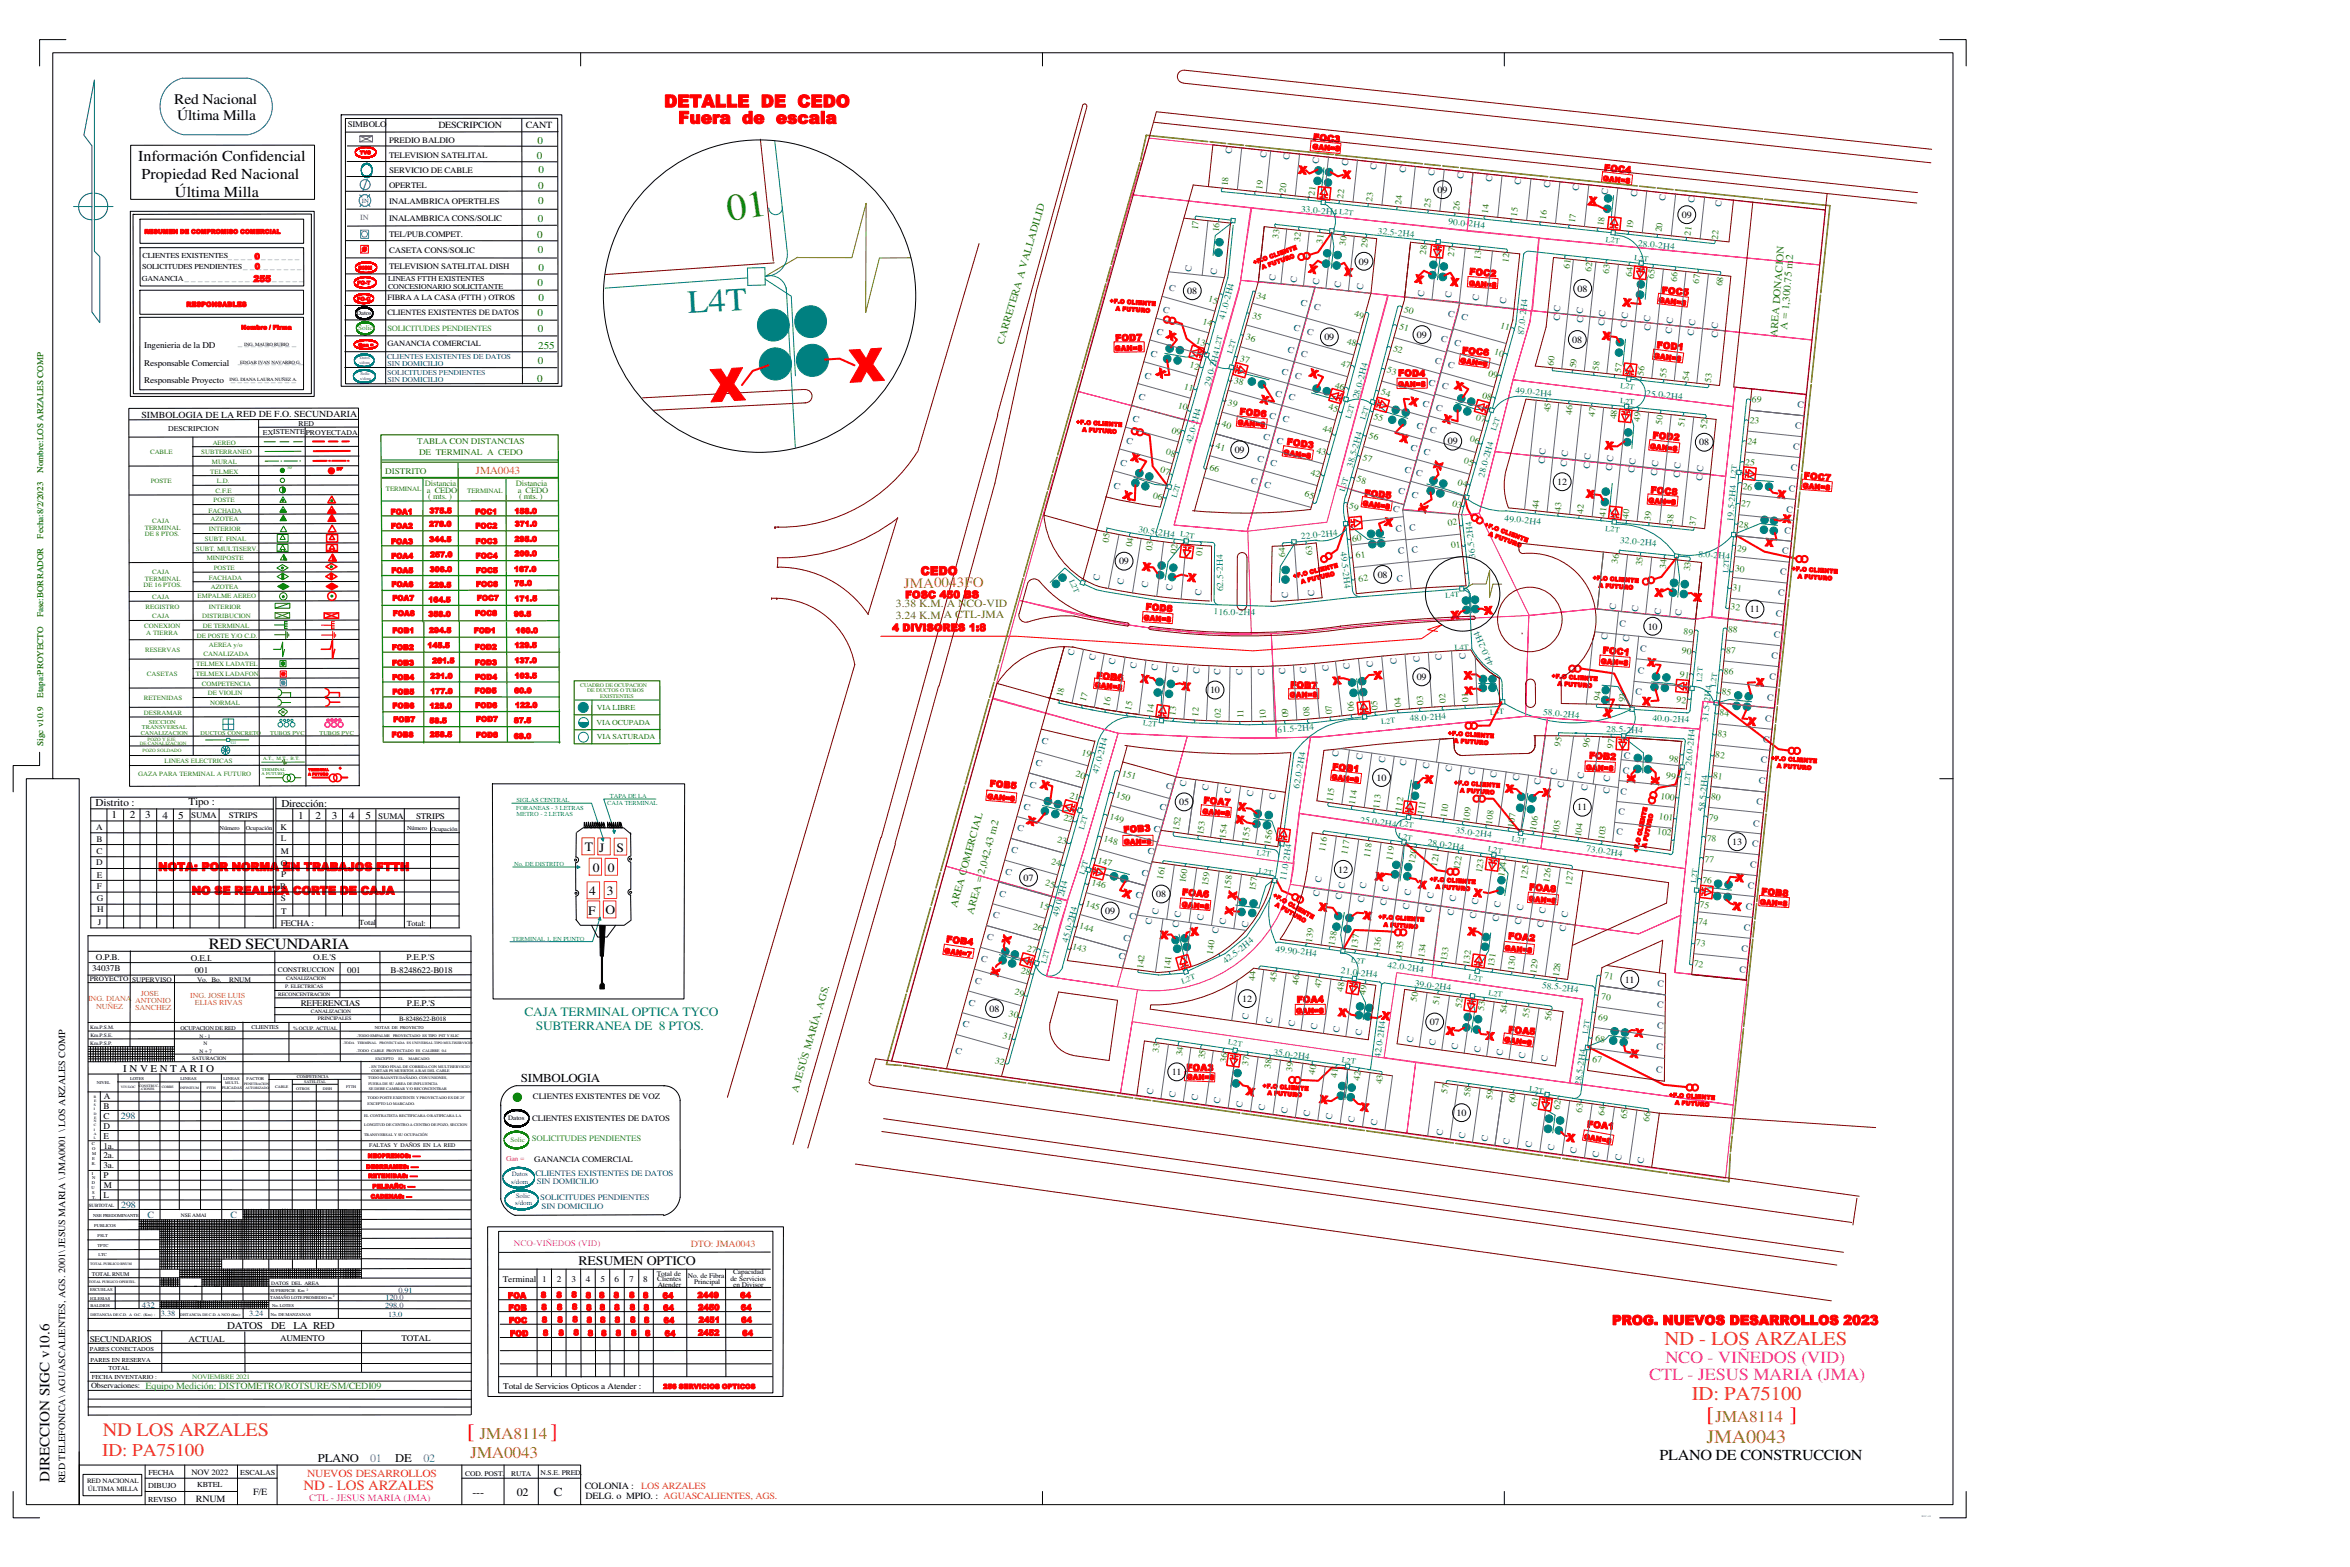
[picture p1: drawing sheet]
<svg xmlns="http://www.w3.org/2000/svg" width="914mm" height="610mm" viewBox="0 0 914 610" stroke-linecap="round" stroke-linejoin="round" font-family="sans-serif">
<defs><g id="words">
<g font-size="17.5" fill="#f00">
<text x="330.7" y="148.8" transform="rotate(-3 330.7 148.8)">X</text>
<text x="276.6" y="156.4" transform="rotate(-3 276.6 156.4)">X</text>
</g>
<text font-size="14.7" fill="#308400" x="283.4" y="86" transform="rotate(-8 283.4 86)">01</text>
<text font-size="12.6" fill="#008080" x="267.8" y="121.8" transform="rotate(-3 267.8 121.8)">L4T</text>
<g font-size="8" fill="#f00">
<text x="664" y="552.7">[</text>
<text x="696.5" y="552.7">]</text>
<text x="181.7" y="559.3">[</text>
<text x="214.2" y="559.3">]</text>
</g>
<g font-size="7.6" fill="#ff6000">
<text x="647.7" y="523.2">ND - LOS ARZALES</text>
<text x="658.3" y="544.8">ID: PA75100</text>
</g>
<text font-size="7.4" fill="#ff6000" x="40" y="558.6">ND LOS ARZALES</text>
<text font-size="7.4" fill="#c4a000" x="664" y="561.3">JMA0043</text>
<text font-size="7.2" fill="#00f" x="141.1" y="74.3">/</text>
<text font-size="7" fill="#ff6000" x="39.8" y="566.3">ID: PA75100</text>
<g font-size="6.7" fill="#f00">
<text x="258.4" y="41.7">DETALLE DE CEDO</text>
<text x="263.9" y="48.1">Fuera de escala</text>
</g>
<g font-size="6.7" fill="#f0f">
<text x="648" y="530.3">NCO - VIÑEDOS (VID)</text>
<text x="641.7" y="536.8">CTL - JESUS MARIA (JMA)</text>
</g>
<g font-size="6.4" fill="#c4a000">
<text x="667.3" y="553.1">JMA8114</text>
<text x="186.5" y="559.7">JMA8114</text>
<text x="182.9" y="567.1">JMA0043</text>
</g>
<text font-size="6.1" x="81.2" y="369.2">RED SECUNDARIA</text>
<g font-size="5.9">
<text x="53.8" y="62.8">Información Confidencial</text>
<text x="55.1" y="69.7">Propiedad Red Nacional</text>
<text x="68.1" y="76.7">Última Milla</text>
<text x="645.7" y="567.9">PLANO DE CONSTRUCCION</text>
</g>
<g font-size="5.7">
<text x="67.8" y="40.6">Red Nacional</text>
<text x="68.9" y="46.8">Última Milla</text>
</g>
<text font-size="5.6" fill="#c4a000" x="351.7" y="228.6">JMA0043FO</text>
<text font-size="5.6" x="19.3" y="576.5" transform="rotate(-90 19.3 576.5)">DIRECCION SIGC v10.6</text>
<text font-size="5.5" fill="#ff6000" x="118.1" y="579.7">ND - LOS ARZALES</text>
<text font-size="5.2" fill="#f00" x="627.3" y="515.4">PROG. NUEVOS DESARROLLOS 2023</text>
<text font-size="5.1" x="225.1" y="492.3">RESUMEN OPTICO</text>
<g font-size="5">
<text x="227.6" y="331.1">T</text>
<text x="233.1" y="331.3">J</text>
<text x="239.9" y="331.4">S</text>
<text x="230.6" y="339.1">0</text>
<text x="236.6" y="339.3">0</text>
<text x="229.3" y="348.1">4</text>
<text x="236.1" y="348.1">3</text>
<text x="228.9" y="355.9">F</text>
<text x="235.6" y="355.7">O</text>
</g>
<g font-size="5" fill="#008080">
<text x="204" y="395.2">CAJA TERMINAL OPTICA TYCO</text>
<text x="208.4" y="400.8">SUBTERRANEA DE 8 PTOS.</text>
</g>
<text font-size="4.8" x="215.5" y="582.1">C</text>
<text font-size="4.7" fill="#f00" x="358.2" y="223.7">CEDO</text>
<text font-size="4.7" x="202.6" y="420.8">SIMBOLOGIA</text>
<g font-size="4.6">
<text x="123.7" y="568.7">PLANO</text>
<text x="153.8" y="568.7">DE</text>
</g>
<g font-size="4.5" fill="#f00">
<text x="61.6" y="338.8">NOTA: POR NORMA EN TRABAJOS FTTH</text>
<text x="74.6" y="348">NO SE REALIZA CORTE DE CAJA</text>
</g>
<g font-size="4.4" fill="#3c60ff">
<text x="144" y="568.6">01</text>
<text x="164.8" y="568.6">02</text>
</g>
<g font-size="4.4">
<text x="183.8" y="582.2">---</text>
<text x="201.1" y="582.2">02</text>
</g>
<g font-size="4.3" fill="#808000">
<text x="348.6" y="236.3">3.38 K.M. A NCO-VID</text>
<text x="348.5" y="240.6">3.24 K.M A CTL-JMA</text>
</g>
<g font-size="4.2" fill="#f00">
<text x="505.1" y="67.5" transform="rotate(6 505.1 67.5)">X</text>
<text x="522.2" y="69.2" transform="rotate(6 522.2 69.2)">X</text>
<text x="618" y="79.4" transform="rotate(6 618 79.4)">X</text>
<text x="512.8" y="103.6" transform="rotate(-167 512.8 103.6)">X</text>
<text x="526.5" y="104.5" transform="rotate(-174 526.5 104.5)">X</text>
<text x="554.1" y="107.5" transform="rotate(-167 554.1 107.5)">X</text>
<text x="567.8" y="108.4" transform="rotate(-174 567.8 108.4)">X</text>
<text x="631.3" y="119" transform="rotate(7 631.3 119)">X</text>
<text x="453.6" y="131.2" transform="rotate(26 453.6 131.2)">X</text>
<text x="623.3" y="132" transform="rotate(6 623.3 132)">X</text>
<text x="449.6" y="145.7" transform="rotate(30 449.6 145.7)">X</text>
<text x="509.2" y="146.3" transform="rotate(17 509.2 146.3)">X</text>
<text x="565.7" y="151.2" transform="rotate(15 565.7 151.2)">X</text>
<text x="490.1" y="156.6" transform="rotate(14 490.1 156.6)">X</text>
<text x="548.2" y="157.3" transform="rotate(14 548.2 157.3)">X</text>
<text x="561.2" y="164.1" transform="rotate(15 561.2 164.1)">X</text>
<text x="544.5" y="171.7" transform="rotate(12 544.5 171.7)">X</text>
<text x="439.8" y="179.1" transform="rotate(14 439.8 179.1)">X</text>
<text x="624.4" y="174.7" transform="rotate(6 624.4 174.7)">X</text>
<text x="560.5" y="183.1" transform="rotate(-72 560.5 183.1)">X</text>
<text x="436.7" y="193.7" transform="rotate(18 436.7 193.7)">X</text>
<text x="617.1" y="193.5" transform="rotate(6 617.1 193.5)">X</text>
<text x="691.4" y="193.6" transform="rotate(8 691.4 193.6)">X</text>
<text x="554.6" y="199.7" transform="rotate(-69 554.6 199.7)">X</text>
<text x="693.6" y="203.2" transform="rotate(4 693.6 203.2)">X</text>
<text x="538.5" y="204.4" transform="rotate(7 538.5 204.4)">X</text>
<text x="686.7" y="212.4" transform="rotate(5 686.7 212.4)">X</text>
<text x="444.3" y="221.8" transform="rotate(7 444.3 221.8)">X</text>
<text x="462" y="226" transform="rotate(7 462 226)">X</text>
<text x="643.8" y="231.9" transform="rotate(5 643.8 231.9)">X</text>
<text x="658.8" y="233.8" transform="rotate(5 658.8 233.8)">X</text>
<text x="577.6" y="239.1" transform="rotate(-3 577.6 239.1)">X</text>
<text x="564.6" y="240.9" transform="rotate(-3 564.6 240.9)">X</text>
<text x="644.4" y="256.4" transform="rotate(-173 644.4 256.4)">X</text>
<text x="443.6" y="265.3" transform="rotate(9 443.6 265.3)">X</text>
<text x="459.8" y="268.3" transform="rotate(9 459.8 268.3)">X</text>
<text x="518.7" y="266.4" transform="rotate(-7 518.7 266.4)">X</text>
<text x="534.7" y="264.3" transform="rotate(-4 534.7 264.3)">X</text>
<text x="569.6" y="264.3" transform="rotate(-2 569.6 264.3)">X</text>
<text x="683.1" y="266.8" transform="rotate(4 683.1 266.8)">X</text>
<text x="569.9" y="270.3" transform="rotate(-2 569.9 270.3)">X</text>
<text x="642.4" y="271.4" transform="rotate(-177 642.4 271.4)">X</text>
<text x="623.7" y="278.5" transform="rotate(14 623.7 278.5)">X</text>
<text x="679.8" y="281.9" transform="rotate(8 679.8 281.9)">X</text>
<text x="554.3" y="304.5" transform="rotate(6 554.3 304.5)">X</text>
<text x="636.1" y="304.6" transform="rotate(-88 636.1 304.6)">X</text>
<text x="645.4" y="305.5" transform="rotate(-86 645.4 305.5)">X</text>
<text x="404.6" y="306.5" transform="rotate(15 404.6 306.5)">X</text>
<text x="585.6" y="308.1" transform="rotate(6 585.6 308.1)">X</text>
<text x="600" y="309.7" transform="rotate(6 600 309.7)">X</text>
<text x="481.5" y="315.1" transform="rotate(8 481.5 315.1)">X</text>
<text x="399.2" y="320.3" transform="rotate(18 399.2 320.3)">X</text>
<text x="480.6" y="320.1" transform="rotate(8 480.6 320.1)">X</text>
<text x="534.9" y="342.3" transform="rotate(8 534.9 342.3)">X</text>
<text x="551.7" y="345.4" transform="rotate(7 551.7 345.4)">X</text>
<text x="675.1" y="342.8" transform="rotate(7 675.1 342.8)">X</text>
<text x="436.6" y="348.7" transform="rotate(14 436.6 348.7)">X</text>
<text x="573.3" y="348.7" transform="rotate(7 573.3 348.7)">X</text>
<text x="674.1" y="353.9" transform="rotate(7 674.1 353.9)">X</text>
<text x="479.6" y="356.2" transform="rotate(-80 479.6 356.2)">X X</text>
<text x="513" y="354.2" transform="rotate(6 513 354.2)">X</text>
<text x="530.3" y="357.4" transform="rotate(9 530.3 357.4)">X</text>
<text x="451.3" y="365.2" transform="rotate(2 451.3 365.2)">X</text>
<text x="463.3" y="364.1" transform="rotate(-7 463.3 364.1)">X</text>
<text x="571" y="363.7" transform="rotate(6 571 363.7)">X</text>
<text x="392.7" y="367.4" transform="rotate(-75 392.7 367.4)">X</text>
<text x="388.3" y="380" transform="rotate(-75 388.3 380)">X</text>
<text x="520.5" y="395.2" transform="rotate(7 520.5 395.2)">X</text>
<text x="537.5" y="396.5" transform="rotate(7 537.5 396.5)">X</text>
<text x="562.6" y="402.4" transform="rotate(8 562.6 402.4)">X</text>
<text x="578" y="404.3" transform="rotate(8 578 404.3)">X</text>
<text x="636" y="403.1" transform="rotate(7 636 403.1)">X</text>
<text x="634.2" y="411.2" transform="rotate(8 634.2 411.2)">X</text>
<text x="484.7" y="425.8" transform="rotate(12 484.7 425.8)">X</text>
<text x="513.2" y="429" transform="rotate(8 513.2 429)">X</text>
<text x="529.2" y="432" transform="rotate(8 529.2 432)">X</text>
<text x="609.4" y="443.9" transform="rotate(8 609.4 443.9)">X</text>
</g>
<text font-size="4.2" fill="#c4a000" x="185.1" y="184.5">JMA0043</text>
<text font-size="4.2" fill="#ff6000" x="119.5" y="574.8">NUEVOS DESARROLLOS</text>
<g font-size="4.1" fill="#008000">
<text x="209.1" y="56.2">0</text>
<text x="208.9" y="61.7">0</text>
<text x="209.5" y="67.4">0</text>
<text x="209.4" y="73.4">0</text>
<text x="209.5" y="79.5">0</text>
<text x="209.3" y="86.4">0</text>
<text x="209" y="92.6">0</text>
<text x="209.3" y="98.6">0</text>
<text x="209.5" y="105.3">0</text>
<text x="209.2" y="111.1">0</text>
<text x="209.6" y="117.2">0</text>
<text x="209.1" y="123">0</text>
<text x="209.2" y="129.1">0</text>
<text x="209.5" y="135.6">255</text>
<text x="209.3" y="141.6">0</text>
<text x="209" y="148.4">0</text>
</g>
<g font-size="4.1" fill="#308400">
<text x="691.5" y="131.1" transform="rotate(-86 691.5 131.1)">AREA DONACION</text>
<text x="695.5" y="128.3" transform="rotate(-86 695.5 128.3)">A = 1,300.75 m2</text>
<text x="390.5" y="134.2" transform="rotate(-74 390.5 134.2)">CARRETERA A VALLADILID</text>
<text x="372.3" y="353.2" transform="rotate(-75 372.3 353.2)">AREA COMERCIAL</text>
<text x="378.7" y="355.9" transform="rotate(-75 378.7 355.9)">AREA = 2,042.43 m2</text>
<text x="310.4" y="425.2" transform="rotate(-74 310.4 425.2)">A JESÚS MARÍA, AGS.</text>
</g>
<g font-size="4.1">
<text x="37.2" y="313.6">Distrito :</text>
<text x="73.3" y="313.3">Tipo :</text>
<text x="109.5" y="313.9">Dirección:</text>
<text x="43.4" y="318.4">1</text>
<text x="50.5" y="318.2">2</text>
<text x="56.5" y="318.2">3</text>
<text x="63.3" y="318.4">4</text>
<text x="69.3" y="318.5">5</text>
<text x="116.1" y="318.5">1</text>
<text x="122.7" y="318.5">2</text>
<text x="129.2" y="318.6">3</text>
<text x="135.8" y="318.4">4</text>
<text x="142.2" y="318.7">5</text>
<text x="48" y="417">I N V E N T A R I O</text>
<text x="88.4" y="517.1">DATOS</text>
<text x="105.5" y="517.1">DE</text>
<text x="114.2" y="517.1">LA RED</text>
</g>
<g font-size="4" fill="#f00">
<text x="352.2" y="232.7">FOSC 450 BS</text>
<text x="347.1" y="245.6">4 DIVISORES 1:8</text>
</g>
<text font-size="3.8" fill="#f0f" x="120.4" y="583.7">CTL - JESUS MARIA (JMA)</text>
<g font-size="3.7">
<text x="170.6" y="50">DESCRIPCION</text>
<text x="204.6" y="49.8">CANT</text>
<text x="559.3" y="75">09</text>
<text x="654.4" y="84.8">09</text>
<text x="528.8" y="102.9">09</text>
<text x="613.9" y="113.4">08</text>
<text x="462" y="114.3">08</text>
<text x="551.3" y="131.4">09</text>
<text x="515.3" y="132.3">09</text>
<text x="611.8" y="133.3">08</text>
<text x="563.4" y="172.8">09</text>
<text x="661.2" y="173.3">08</text>
<text x="480.4" y="176.2">09</text>
<text x="605.9" y="188.7">12</text>
<text x="435.4" y="219.5">09</text>
<text x="536.1" y="224.7">08</text>
<text x="680.9" y="238.2">11</text>
<text x="641.1" y="244.9">10</text>
<text x="470.8" y="269.7">10</text>
<text x="551.3" y="264.5">09</text>
<text x="535.6" y="303.7">10</text>
<text x="458.8" y="313.2">05</text>
<text x="613.7" y="315.3">11</text>
<text x="674" y="328.7">13</text>
<text x="520.7" y="339.5">12</text>
<text x="398.3" y="342.6">07</text>
<text x="449.9" y="349">08</text>
<text x="430" y="355.6">09</text>
<text x="632.2" y="382.3">11</text>
<text x="483.3" y="389.8">12</text>
<text x="385" y="393.6">08</text>
<text x="556.3" y="398.9">07</text>
<text x="455.9" y="418.3">11</text>
<text x="566.8" y="434.1">10</text>
<text x="25.4" y="577" transform="rotate(-90 25.4 577)">RED TELEFONICA\ AGUASCALIENTES, AGS. 2001\ JESUS MARIA \ JMA0001 \ LOS ARZALES COMP</text>
<text x="98.5" y="581.4">F/E</text>
<text x="227.5" y="579.2">COLONIA :</text>
<text x="76.2" y="584.2">RNUM</text>
<text x="227.8" y="583.2">DELG. o MPIO. : AGUASCALIENTES, AGS.</text>
</g>
<g font-size="3.7" fill="#00f">
<text x="47" y="435.4">298</text>
<text x="47.2" y="469.9">298</text>
<text x="57.4" y="473.9">C</text>
<text x="89.7" y="473.8">C</text>
</g>
<text font-size="3.7" fill="#c4a000" x="268.8" y="484.9">DTO: JMA0043</text>
<text font-size="3.7" fill="#309820" x="56.6" y="540.3">Equipo Medición: DISTOMETRO/ROTSURE/SM/CEDI09</text>
<text font-size="3.7" fill="#ff6000" x="249.4" y="579.1">LOS ARZALES</text>
<g font-size="3.6" fill="#f00">
<text x="510.9" y="54.5" transform="rotate(5 510.9 54.5)">FOC3</text>
<text x="624.1" y="66.5" transform="rotate(5 624.1 66.5)">FOC4</text>
<text x="571.6" y="106.8" transform="rotate(5 571.6 106.8)">FOC2</text>
<text x="646.5" y="114.1" transform="rotate(5 646.5 114.1)">FOC5</text>
<text x="434" y="132.7" transform="rotate(-1 434 132.7)">FOD7</text>
<text x="568.8" y="137.5" transform="rotate(5 568.8 137.5)">FOC6</text>
<text x="644.5" y="135.4" transform="rotate(5 644.5 135.4)">FOD1</text>
<text x="544" y="146.3" transform="rotate(1 544 146.3)">FOD4</text>
<text x="482.2" y="161.2" transform="rotate(6 482.2 161.2)">FOD6</text>
<text x="500.5" y="173" transform="rotate(8 500.5 173)">FOD3</text>
<text x="643" y="170.5" transform="rotate(5 643 170.5)">FOD2</text>
<text x="642.2" y="191.8" transform="rotate(5 642.2 191.8)">FOC8</text>
<text x="701.8" y="186.2" transform="rotate(5 701.8 186.2)">FOC7</text>
<text x="530.8" y="193" transform="rotate(5 530.8 193)">FOD5</text>
<text x="445.7" y="237.2" transform="rotate(5 445.7 237.2)">FOD8</text>
<text x="623.5" y="254.1" transform="rotate(5 623.5 254.1)">FOC1</text>
<text x="426.5" y="264" transform="rotate(5 426.5 264)">FOB6</text>
<text x="502" y="267.7" transform="rotate(2 502 267.7)">FOB7</text>
<text x="518.3" y="299.5" transform="rotate(5 518.3 299.5)">FOB1</text>
<text x="618.3" y="295.1" transform="rotate(3 618.3 295.1)">FOB2</text>
<text x="385" y="306" transform="rotate(5 385 306)">FOB5</text>
<text x="468.2" y="312.5" transform="rotate(5 468.2 312.5)">FOA7</text>
<text x="437.2" y="324" transform="rotate(-4 437.2 324)">FOB3</text>
<text x="594.9" y="346.2" transform="rotate(5 594.9 346.2)">FOA8</text>
<text x="685.2" y="348" transform="rotate(5 685.2 348)">FOB8</text>
<text x="459.9" y="348.2" transform="rotate(5 459.9 348.2)">FOA6</text>
<text x="586.7" y="365.3" transform="rotate(5 586.7 365.3)">FOA2</text>
<text x="368" y="366.5" transform="rotate(7 368 366.5)">FOB4</text>
<text x="504.6" y="390.1" transform="rotate(-1 504.6 390.1)">FOA4</text>
<text x="586.8" y="401.7" transform="rotate(5 586.8 401.7)">FOA5</text>
<text x="461.6" y="416.5" transform="rotate(1 461.6 416.5)">FOA3</text>
<text x="617.5" y="438.5" transform="rotate(5 617.5 438.5)">FOA1</text>
</g>
<text font-size="3.6" x="55.1" y="162.5">SIMBOLOGIA DE LA RED DE F.O. SECUNDARIA</text>
<g font-size="3.5" fill="#004080">
<text x="479.1" y="59.9" transform="rotate(-83 479.1 59.9)">C</text>
<text x="492.7" y="61.3" transform="rotate(-83 492.7 61.3)">C</text>
<text x="501.6" y="62.4" transform="rotate(-83 501.6 62.4)">C</text>
<text x="513" y="63.7" transform="rotate(-83 513 63.7)">C</text>
<text x="524.4" y="64.8" transform="rotate(-83 524.4 64.8)">C</text>
<text x="535.4" y="66" transform="rotate(-83 535.4 66)">C</text>
<text x="546.9" y="67.3" transform="rotate(-83 546.9 67.3)">C</text>
<text x="558" y="68.4" transform="rotate(-83 558 68.4)">C</text>
<text x="569.3" y="69.6" transform="rotate(-83 569.3 69.6)">C</text>
<text x="580.4" y="70.7" transform="rotate(-83 580.4 70.7)">C</text>
<text x="591.7" y="72.1" transform="rotate(-83 591.7 72.1)">C</text>
<text x="603.1" y="73.2" transform="rotate(-83 603.1 73.2)">C</text>
<text x="614.2" y="74.4" transform="rotate(-83 614.2 74.4)">C</text>
<text x="625.4" y="75.7" transform="rotate(-83 625.4 75.7)">C</text>
<text x="636.9" y="76.8" transform="rotate(-83 636.9 76.8)">C</text>
<text x="648" y="78.1" transform="rotate(-83 648 78.1)">C</text>
<text x="659.2" y="79.1" transform="rotate(-83 659.2 79.1)">C</text>
<text x="669.7" y="80.6" transform="rotate(-83 669.7 80.6)">C</text>
<text x="463.5" y="105.9" transform="rotate(-83 463.5 105.9)">C</text>
<text x="473.4" y="107.1" transform="rotate(-83 473.4 107.1)">C</text>
<text x="454.7" y="113" transform="rotate(15 454.7 113)">C</text>
<text x="496.2" y="109.2" transform="rotate(-83 496.2 109.2)">C</text>
<text x="504.4" y="110.2" transform="rotate(-83 504.4 110.2)">C</text>
<text x="513.2" y="111" transform="rotate(-83 513.2 111)">C</text>
<text x="521.6" y="112" transform="rotate(-83 521.6 112)">C</text>
<text x="530.3" y="112.9" transform="rotate(-83 530.3 112.9)">C</text>
<text x="506" y="118.6" transform="rotate(15 506 118.6)">C</text>
<text x="554.1" y="115.4" transform="rotate(-83 554.1 115.4)">C</text>
<text x="564.6" y="116" transform="rotate(-83 564.6 116)">C</text>
<text x="575.3" y="117.1" transform="rotate(-83 575.3 117.1)">C</text>
<text x="585.9" y="118.2" transform="rotate(-83 585.9 118.2)">C</text>
<text x="452.3" y="121.5" transform="rotate(15 452.3 121.5)">C</text>
<text x="511.1" y="120.1" transform="rotate(15 511.1 120.1)">C</text>
<text x="563.2" y="122.8" transform="rotate(15 563.2 122.8)">C</text>
<text x="568.4" y="124.2" transform="rotate(15 568.4 124.2)">C</text>
<text x="606.8" y="124.7" transform="rotate(-83 606.8 124.7)">C C</text>
<text x="615.9" y="125.6" transform="rotate(-83 615.9 125.6)">C C</text>
<text x="449.9" y="130" transform="rotate(15 449.9 130)">C</text>
<text x="503.2" y="128.5" transform="rotate(15 503.2 128.5)">C</text>
<text x="508.4" y="130" transform="rotate(15 508.4 130)">C</text>
<text x="624.2" y="126.7" transform="rotate(-83 624.2 126.7)">C C</text>
<text x="632.9" y="127.5" transform="rotate(-83 632.9 127.5)">C C</text>
<text x="642.1" y="128.7" transform="rotate(-83 642.1 128.7)">C C</text>
<text x="650.5" y="129.8" transform="rotate(-83 650.5 129.8)">C C</text>
<text x="659" y="130.6" transform="rotate(-83 659 130.6)">C C</text>
<text x="668.3" y="131.5" transform="rotate(-83 668.3 131.5)">C C</text>
<text x="500.8" y="137" transform="rotate(15 500.8 137)">C</text>
<text x="560.5" y="132.6" transform="rotate(15 560.5 132.6)">C</text>
<text x="565.7" y="134.1" transform="rotate(15 565.7 134.1)">C</text>
<text x="447.5" y="138.4" transform="rotate(15 447.5 138.4)">C</text>
<text x="506" y="138.4" transform="rotate(15 506 138.4)">C</text>
<text x="558.1" y="141.1" transform="rotate(15 558.1 141.1)">C</text>
<text x="563.3" y="142.6" transform="rotate(15 563.3 142.6)">C</text>
<text x="445.2" y="146.9" transform="rotate(15 445.2 146.9)">C</text>
<text x="498.5" y="145.5" transform="rotate(15 498.5 145.5)">C</text>
<text x="503.6" y="146.9" transform="rotate(15 503.6 146.9)">C</text>
<text x="555.8" y="149.6" transform="rotate(15 555.8 149.6)">C</text>
<text x="442.8" y="155.4" transform="rotate(15 442.8 155.4)">C</text>
<text x="496.1" y="154" transform="rotate(15 496.1 154)">C</text>
<text x="501.3" y="155.4" transform="rotate(15 501.3 155.4)">C</text>
<text x="560.9" y="151" transform="rotate(15 560.9 151)">C</text>
<text x="553.4" y="158.1" transform="rotate(15 553.4 158.1)">C</text>
<text x="558.5" y="159.5" transform="rotate(15 558.5 159.5)">C</text>
<text x="699.3" y="158.4" transform="rotate(8 699.3 158.4)">C</text>
<text x="440.5" y="163.9" transform="rotate(15 440.5 163.9)">C</text>
<text x="493.7" y="162.4" transform="rotate(15 493.7 162.4)">C</text>
<text x="498.9" y="163.9" transform="rotate(15 498.9 163.9)">C</text>
<text x="551" y="166.6" transform="rotate(15 551 166.6)">C</text>
<text x="698.4" y="166.5" transform="rotate(8 698.4 166.5)">C</text>
<text x="438.1" y="172.4" transform="rotate(15 438.1 172.4)">C</text>
<text x="491.4" y="170.9" transform="rotate(15 491.4 170.9)">C</text>
<text x="496.5" y="172.3" transform="rotate(15 496.5 172.3)">C</text>
<text x="556.2" y="168" transform="rotate(15 556.2 168)">C</text>
<text x="489" y="179.4" transform="rotate(15 489 179.4)">C</text>
<text x="548.7" y="175" transform="rotate(15 548.7 175)">C</text>
<text x="553.8" y="176.5" transform="rotate(15 553.8 176.5)">C</text>
<text x="697.6" y="174.7" transform="rotate(8 697.6 174.7)">C</text>
<text x="435.7" y="180.8" transform="rotate(15 435.7 180.8)">C</text>
<text x="494.2" y="180.8" transform="rotate(15 494.2 180.8)">C</text>
<text x="546.3" y="183.5" transform="rotate(15 546.3 183.5)">C C</text>
<text x="600.9" y="180.5" transform="rotate(-83 600.9 180.5)">C C</text>
<text x="609.6" y="181.6" transform="rotate(-83 609.6 181.6)">C C</text>
<text x="618.4" y="182.3" transform="rotate(-83 618.4 182.3)">C C</text>
<text x="627.2" y="183.2" transform="rotate(-83 627.2 183.2)">C C</text>
<text x="635.8" y="184.1" transform="rotate(-83 635.8 184.1)">C C</text>
<text x="644.7" y="185.2" transform="rotate(-83 644.7 185.2)">C C</text>
<text x="696.7" y="182.8" transform="rotate(8 696.7 182.8)">C</text>
<text x="433.2" y="190" transform="rotate(15 433.2 190)">C</text>
<text x="486.6" y="187.9" transform="rotate(15 486.6 187.9)">C</text>
<text x="491.8" y="189.3" transform="rotate(15 491.8 189.3)">C</text>
<text x="543.9" y="192" transform="rotate(15 543.9 192)">C</text>
<text x="653.5" y="186.1" transform="rotate(-83 653.5 186.1)">C C</text>
<text x="662.3" y="187" transform="rotate(-83 662.3 187)">C C</text>
<text x="695.9" y="190.9" transform="rotate(8 695.9 190.9)">C</text>
<text x="549.1" y="193.4" transform="rotate(15 549.1 193.4)">C</text>
<text x="541.9" y="198.8" transform="rotate(15 541.9 198.8)">C</text>
<text x="695.1" y="199.1" transform="rotate(8 695.1 199.1)">C</text>
<text x="543.2" y="207.1" transform="rotate(-8 543.2 207.1)">C</text>
<text x="548.5" y="206.6" transform="rotate(-8 548.5 206.6)">C</text>
<text x="694.2" y="207.2" transform="rotate(8 694.2 207.2)">C</text>
<text x="544.2" y="215.7" transform="rotate(-8 544.2 215.7)">C</text>
<text x="549.5" y="215.2" transform="rotate(-8 549.5 215.2)">C</text>
<text x="693.4" y="215.3" transform="rotate(8 693.4 215.3)">C</text>
<text x="427.7" y="225.8" transform="rotate(-80 427.7 225.8)">C</text>
<text x="437" y="227.5" transform="rotate(-80 437 227.5)">C</text>
<text x="543.6" y="226.5" transform="rotate(-8 543.6 226.5)">C</text>
<text x="692.5" y="223.4" transform="rotate(8 692.5 223.4)">C</text>
<text x="446.5" y="228.9" transform="rotate(-80 446.5 228.9)">C</text>
<text x="456" y="229.9" transform="rotate(-80 456 229.9)">C</text>
<text x="467.3" y="232" transform="rotate(-80 467.3 232)">C</text>
<text x="501.2" y="232.7" transform="rotate(-92 501.2 232.7)">C</text>
<text x="511.5" y="231.8" transform="rotate(-94 511.5 231.8)">C</text>
<text x="691.7" y="231.6" transform="rotate(8 691.7 231.6)">C</text>
<text x="628.6" y="237.2" transform="rotate(-83 628.6 237.2)">C</text>
<text x="637.3" y="238.1" transform="rotate(-83 637.3 238.1)">C</text>
<text x="646.1" y="239.1" transform="rotate(-83 646.1 239.1)">C</text>
<text x="654.2" y="239.8" transform="rotate(-83 654.2 239.8)">C</text>
<text x="690.9" y="239.7" transform="rotate(8 690.9 239.7)">C</text>
<text x="630" y="243.5" transform="rotate(8 630 243.5)">C</text>
<text x="625.3" y="249.1" transform="rotate(-83 625.3 249.1)">C</text>
<text x="633.8" y="249.9" transform="rotate(-83 633.8 249.9)">C</text>
<text x="690" y="247.9" transform="rotate(8 690 247.9)">C</text>
<text x="417.7" y="255.4" transform="rotate(-77 417.7 255.4)">C</text>
<text x="425.8" y="257" transform="rotate(-74 425.8 257)">C</text>
<text x="552.4" y="257.4" transform="rotate(-94 552.4 257.4)">C</text>
<text x="561.1" y="256.8" transform="rotate(-94 561.1 256.8)">C</text>
<text x="570.3" y="256.4" transform="rotate(-94 570.3 256.4)">C</text>
<text x="638.1" y="253.2" transform="rotate(8 638.1 253.2)">C</text>
<text x="689.2" y="256" transform="rotate(8 689.2 256)">C</text>
<text x="433.7" y="258.7" transform="rotate(-78 433.7 258.7)">C</text>
<text x="442" y="260.1" transform="rotate(-78 442 260.1)">C</text>
<text x="450.2" y="261.1" transform="rotate(-80 450.2 261.1)">C</text>
<text x="458.4" y="261.7" transform="rotate(-82 458.4 261.7)">C</text>
<text x="466.6" y="262.1" transform="rotate(-84 466.6 262.1)">C</text>
<text x="474.8" y="262.6" transform="rotate(-88 474.8 262.6)">C</text>
<text x="483.4" y="262.8" transform="rotate(-91 483.4 262.8)">C</text>
<text x="492" y="262.7" transform="rotate(-94 492 262.7)">C</text>
<text x="500.3" y="262.3" transform="rotate(-94 500.3 262.3)">C</text>
<text x="508.4" y="261.8" transform="rotate(-94 508.4 261.8)">C</text>
<text x="517.1" y="261.1" transform="rotate(-94 517.1 261.1)">C</text>
<text x="525.3" y="260.1" transform="rotate(-94 525.3 260.1)">C</text>
<text x="534.3" y="259.3" transform="rotate(-94 534.3 259.3)">C</text>
<text x="543.5" y="258.4" transform="rotate(-94 543.5 258.4)">C</text>
<text x="637.2" y="262" transform="rotate(8 637.2 262)">C</text>
<text x="636.3" y="269.8" transform="rotate(8 636.3 269.8)">C</text>
<text x="688.4" y="264.1" transform="rotate(8 688.4 264.1)">C</text>
<text x="687.5" y="272.2" transform="rotate(8 687.5 272.2)">C</text>
<text x="686.7" y="280.4" transform="rotate(8 686.7 280.4)">C</text>
<text x="405.2" y="289.1" transform="rotate(15 405.2 289.1)">C</text>
<text x="685.9" y="288.5" transform="rotate(8 685.9 288.5)">C</text>
<text x="402.8" y="297.6" transform="rotate(15 402.8 297.6)">C</text>
<text x="520.7" y="294.5" transform="rotate(-83 520.7 294.5)">C</text>
<text x="530" y="295.5" transform="rotate(-83 530 295.5)">C</text>
<text x="538.9" y="296.7" transform="rotate(-83 538.9 296.7)">C</text>
<text x="547" y="297.9" transform="rotate(-83 547 297.9)">C</text>
<text x="556" y="299.1" transform="rotate(-83 556 299.1)">C</text>
<text x="631.7" y="294.9" transform="rotate(8 631.7 294.9)">C</text>
<text x="685" y="296.6" transform="rotate(8 685 296.6)">C</text>
<text x="564.8" y="300.4" transform="rotate(-83 564.8 300.4)">C</text>
<text x="573.8" y="301.6" transform="rotate(-83 573.8 301.6)">C</text>
<text x="582.2" y="302.8" transform="rotate(-83 582.2 302.8)">C</text>
<text x="591" y="304" transform="rotate(-83 591 304)">C</text>
<text x="599.3" y="305.2" transform="rotate(-83 599.3 305.2)">C</text>
<text x="605.7" y="301.6" transform="rotate(-83 605.7 301.6)">C</text>
<text x="616.2" y="303" transform="rotate(-83 616.2 303)">C</text>
<text x="631.3" y="300.6" transform="rotate(8 631.3 300.6)">C</text>
<text x="684.2" y="304.8" transform="rotate(8 684.2 304.8)">C</text>
<text x="400.4" y="306.1" transform="rotate(15 400.4 306.1)">C</text>
<text x="453.5" y="306.4" transform="rotate(15 453.5 306.4)">C</text>
<text x="461.2" y="306.3" transform="rotate(-78 461.2 306.3)">C</text>
<text x="469.9" y="307.6" transform="rotate(-78 469.9 307.6)">C</text>
<text x="478.7" y="308.8" transform="rotate(-78 478.7 308.8)">C</text>
<text x="487.4" y="310" transform="rotate(-78 487.4 310)">C</text>
<text x="496.1" y="311.2" transform="rotate(-78 496.1 311.2)">C</text>
<text x="608.4" y="306.4" transform="rotate(-83 608.4 306.4)">C</text>
<text x="617.5" y="307.6" transform="rotate(-83 617.5 307.6)">C</text>
<text x="626.2" y="308.9" transform="rotate(-83 626.2 308.9)">C C</text>
<text x="630.5" y="308.7" transform="rotate(8 630.5 308.7)">C</text>
<text x="398.1" y="314.5" transform="rotate(15 398.1 314.5)">C</text>
<text x="451.1" y="314.9" transform="rotate(15 451.1 314.9)">C</text>
<text x="629.6" y="316.8" transform="rotate(8 629.6 316.8)">C</text>
<text x="683.3" y="312.9" transform="rotate(8 683.3 312.9)">C</text>
<text x="395.7" y="323" transform="rotate(15 395.7 323)">C</text>
<text x="448.7" y="323.3" transform="rotate(15 448.7 323.3)">C</text>
<text x="682.1" y="321.4" transform="rotate(8 682.1 321.4)">C</text>
<text x="628.9" y="324.6" transform="rotate(8 628.9 324.6)">C</text>
<text x="681.7" y="329.1" transform="rotate(8 681.7 329.1)">C</text>
<text x="393.3" y="331.5" transform="rotate(15 393.3 331.5)">C</text>
<text x="446.4" y="331.9" transform="rotate(15 446.4 331.9)">C</text>
<text x="391" y="340" transform="rotate(15 391 340)">C</text>
<text x="444" y="340.3" transform="rotate(15 444 340.3)">C</text>
<text x="680.8" y="337.3" transform="rotate(8 680.8 337.3)">C</text>
<text x="513.9" y="343.5" transform="rotate(-78 513.9 343.5)">C</text>
<text x="531.3" y="345.9" transform="rotate(-78 531.3 345.9)">C</text>
<text x="540" y="347.2" transform="rotate(-78 540 347.2)">C</text>
<text x="680" y="345.4" transform="rotate(8 680 345.4)">C</text>
<text x="388.6" y="348.4" transform="rotate(15 388.6 348.4)">C</text>
<text x="441.7" y="348.8" transform="rotate(15 441.7 348.8)">C</text>
<text x="513.1" y="349" transform="rotate(-78 513.1 349)">C</text>
<text x="521.8" y="350.2" transform="rotate(-78 521.8 350.2)">C C</text>
<text x="530.6" y="351.4" transform="rotate(-78 530.6 351.4)">C</text>
<text x="539.3" y="352.6" transform="rotate(-78 539.3 352.6)">C</text>
<text x="548" y="353.8" transform="rotate(-78 548 353.8)">C</text>
<text x="548.8" y="348.4" transform="rotate(-78 548.8 348.4)">C</text>
<text x="557.5" y="349.6" transform="rotate(-78 557.5 349.6)">C</text>
<text x="566.2" y="350.9" transform="rotate(-78 566.2 350.9)">C</text>
<text x="574.9" y="352" transform="rotate(-78 574.9 352)">C</text>
<text x="583.6" y="353.3" transform="rotate(-78 583.6 353.3)">C</text>
<text x="679.2" y="353.6" transform="rotate(8 679.2 353.6)">C</text>
<text x="386.2" y="356.9" transform="rotate(15 386.2 356.9)">C</text>
<text x="439.3" y="357.3" transform="rotate(15 439.3 357.3)">C</text>
<text x="448" y="359.7" transform="rotate(-78 448 359.7)">C</text>
<text x="450.6" y="356" transform="rotate(-78 450.6 356)">C</text>
<text x="468" y="358.5" transform="rotate(-78 468 358.5)">C</text>
<text x="476.7" y="359.7" transform="rotate(-78 476.7 359.7)">C</text>
<text x="556.7" y="355" transform="rotate(-78 556.7 355)">C</text>
<text x="565.4" y="356.3" transform="rotate(-78 565.4 356.3)">C</text>
<text x="574.2" y="357.5" transform="rotate(-78 574.2 357.5)">C</text>
<text x="582.9" y="358.7" transform="rotate(-78 582.9 358.7)">C</text>
<text x="591.6" y="360" transform="rotate(-78 591.6 360)">C</text>
<text x="592.4" y="354.5" transform="rotate(-78 592.4 354.5)">C</text>
<text x="601.1" y="355.7" transform="rotate(-78 601.1 355.7)">C</text>
<text x="609.8" y="357" transform="rotate(-78 609.8 357)">C</text>
<text x="383.9" y="365.4" transform="rotate(15 383.9 365.4)">C</text>
<text x="436.9" y="365.8" transform="rotate(15 436.9 365.8)">C</text>
<text x="458.5" y="361.1" transform="rotate(-78 458.5 361.1)">C C</text>
<text x="473.8" y="363.3" transform="rotate(-78 473.8 363.3)">C</text>
<text x="485.4" y="360.9" transform="rotate(-78 485.4 360.9)">C</text>
<text x="600.3" y="361.2" transform="rotate(-78 600.3 361.2)">C</text>
<text x="609" y="362.4" transform="rotate(-78 609 362.4)">C</text>
<text x="678.3" y="361.7" transform="rotate(8 678.3 361.7)">C</text>
<text x="677.5" y="369.8" transform="rotate(8 677.5 369.8)">C</text>
<text x="381.5" y="373.9" transform="rotate(15 381.5 373.9)">C</text>
<text x="435.1" y="372.6" transform="rotate(15 435.1 372.6)">C</text>
<text x="676.7" y="378" transform="rotate(8 676.7 378)">C</text>
<text x="379.1" y="382.4" transform="rotate(15 379.1 382.4)">C</text>
<text x="644.8" y="383.5" transform="rotate(8 644.8 383.5)">C</text>
<text x="376.8" y="390.8" transform="rotate(15 376.8 390.8)">C</text>
<text x="644.7" y="391.7" transform="rotate(8 644.7 391.7)">C</text>
<text x="374.4" y="399.3" transform="rotate(15 374.4 399.3)">C</text>
<text x="485.5" y="396.9" transform="rotate(-78 485.5 396.9)">C</text>
<text x="494.8" y="398.2" transform="rotate(-78 494.8 398.2)">C</text>
<text x="503.5" y="399.4" transform="rotate(-78 503.5 399.4)">C</text>
<text x="512.2" y="400.6" transform="rotate(-78 512.2 400.6)">C</text>
<text x="521" y="401.9" transform="rotate(-78 521 401.9)">C</text>
<text x="644.7" y="400" transform="rotate(8 644.7 400)">C</text>
<text x="529.7" y="403.1" transform="rotate(-78 529.7 403.1)">C</text>
<text x="549.6" y="405.8" transform="rotate(-78 549.6 405.8)">C</text>
<text x="558.3" y="407.1" transform="rotate(-78 558.3 407.1)">C</text>
<text x="371.5" y="409.7" transform="rotate(15 371.5 409.7)">C</text>
<text x="567.1" y="408.3" transform="rotate(-78 567.1 408.3)">C</text>
<text x="575.8" y="409.5" transform="rotate(-78 575.8 409.5)">C</text>
<text x="584.5" y="410.8" transform="rotate(-78 584.5 410.8)">C</text>
<text x="593.2" y="412" transform="rotate(-78 593.2 412)">C</text>
<text x="601.9" y="413.2" transform="rotate(-78 601.9 413.2)">C</text>
<text x="644.5" y="408.2" transform="rotate(8 644.5 408.2)">C</text>
<text x="644.4" y="417.1" transform="rotate(8 644.4 417.1)">C</text>
<text x="448.4" y="426" transform="rotate(-78 448.4 426)">C</text>
<text x="457.1" y="427.2" transform="rotate(-78 457.1 427.2)">C</text>
<text x="465.8" y="428.4" transform="rotate(-78 465.8 428.4)">C</text>
<text x="474.5" y="429.6" transform="rotate(-78 474.5 429.6)">C</text>
<text x="483.2" y="430.9" transform="rotate(-78 483.2 430.9)">C</text>
<text x="492" y="432.1" transform="rotate(-78 492 432.1)">C</text>
<text x="500.7" y="433.3" transform="rotate(-78 500.7 433.3)">C</text>
<text x="509.4" y="434.5" transform="rotate(-78 509.4 434.5)">C</text>
<text x="518.1" y="435.7" transform="rotate(-78 518.1 435.7)">C</text>
<text x="526.8" y="437" transform="rotate(-78 526.8 437)">C</text>
<text x="535.6" y="438.2" transform="rotate(-78 535.6 438.2)">C</text>
<text x="561.2" y="441.8" transform="rotate(-78 561.2 441.8)">C</text>
<text x="569.9" y="443" transform="rotate(-78 569.9 443)">C</text>
<text x="578.6" y="444.2" transform="rotate(-78 578.6 444.2)">C</text>
<text x="587.1" y="445.4" transform="rotate(-78 587.1 445.4)">C</text>
<text x="595.8" y="446.6" transform="rotate(-78 595.8 446.6)">C</text>
<text x="604.5" y="447.8" transform="rotate(-78 604.5 447.8)">C</text>
<text x="613.2" y="449.1" transform="rotate(-78 613.2 449.1)">C</text>
<text x="621.9" y="450.3" transform="rotate(-78 621.9 450.3)">C</text>
<text x="630.6" y="451.5" transform="rotate(-78 630.6 451.5)">C</text>
<text x="639.4" y="452.7" transform="rotate(-78 639.4 452.7)">C</text>
</g>
<g font-size="3.5" fill="#308400">
<text x="477.7" y="72.5" transform="rotate(-86 477.7 72.5)">18</text>
<text x="491.2" y="73.8" transform="rotate(-83 491.2 73.8)">19</text>
<text x="500.2" y="74.9" transform="rotate(-83 500.2 74.9)">20</text>
<text x="511.4" y="76.1" transform="rotate(-83 511.4 76.1)">21</text>
<text x="522.7" y="77.3" transform="rotate(-83 522.7 77.3)">22</text>
<text x="533.9" y="78.5" transform="rotate(-83 533.9 78.5)">23</text>
<text x="545.2" y="79.7" transform="rotate(-83 545.2 79.7)">24</text>
<text x="556.5" y="80.9" transform="rotate(-83 556.5 80.9)">25</text>
<text x="567.7" y="82.1" transform="rotate(-83 567.7 82.1)">26</text>
<text x="579" y="83.3" transform="rotate(-83 579 83.3)">14</text>
<text x="466" y="89.6" transform="rotate(-83 466 89.6)">17</text>
<text x="590.2" y="84.5" transform="rotate(-83 590.2 84.5)">15</text>
<text x="601.5" y="85.6" transform="rotate(-83 601.5 85.6)">16</text>
<text x="612.7" y="86.9" transform="rotate(-83 612.7 86.9)">17</text>
<text x="624" y="88.1" transform="rotate(-83 624 88.1)">18</text>
<text x="635.3" y="89.2" transform="rotate(-83 635.3 89.2)">19</text>
<text x="474.2" y="90.4" transform="rotate(-84 474.2 90.4)">16</text>
<text x="497.5" y="93.1" transform="rotate(-83 497.5 93.1)">33</text>
<text x="505.9" y="94" transform="rotate(-83 505.9 94)">32</text>
<text x="514.6" y="94.8" transform="rotate(-83 514.6 94.8)">31</text>
<text x="523.5" y="95.7" transform="rotate(-83 523.5 95.7)">30</text>
<text x="646.5" y="90.4" transform="rotate(-83 646.5 90.4)">20</text>
<text x="657.8" y="91.7" transform="rotate(-83 657.8 91.7)">21</text>
<text x="668.4" y="93.3" transform="rotate(-83 668.4 93.3)">22</text>
<text x="532" y="96.6" transform="rotate(-83 532 96.6)">29</text>
<text x="554.8" y="99" transform="rotate(-83 554.8 99)">28</text>
<text x="565.7" y="100" transform="rotate(-83 565.7 100)">27</text>
<text x="575.9" y="101.1" transform="rotate(-83 575.9 101.1)">13</text>
<text x="586.9" y="102.3" transform="rotate(-83 586.9 102.3)">12</text>
<text x="610.7" y="104.6" transform="rotate(-83 610.7 104.6)">61</text>
<text x="619.2" y="105.7" transform="rotate(-83 619.2 105.7)">62</text>
<text x="626.1" y="106.5" transform="rotate(-83 626.1 106.5)">63</text>
<text x="634.9" y="107.7" transform="rotate(-83 634.9 107.7)">64</text>
<text x="643.6" y="108.5" transform="rotate(-83 643.6 108.5)">65</text>
<text x="652.4" y="109.6" transform="rotate(-83 652.4 109.6)">66</text>
<text x="661.1" y="110.4" transform="rotate(-83 661.1 110.4)">67</text>
<text x="670.1" y="111.4" transform="rotate(-83 670.1 111.4)">68</text>
<text x="469.9" y="117.3" transform="rotate(15 469.9 117.3)">15</text>
<text x="488.7" y="115.8" transform="rotate(15 488.7 115.8)">34</text>
<text x="467.7" y="125.9" transform="rotate(15 467.7 125.9)">14</text>
<text x="487" y="123.5" transform="rotate(15 487 123.5)">35</text>
<text x="526.8" y="123.1" transform="rotate(15 526.8 123.1)">49</text>
<text x="546.1" y="121.4" transform="rotate(15 546.1 121.4)">50</text>
<text x="484.7" y="132" transform="rotate(15 484.7 132)">36</text>
<text x="544.3" y="127.9" transform="rotate(15 544.3 127.9)">51</text>
<text x="583.6" y="127.6" transform="rotate(15 583.6 127.6)">11</text>
<text x="465.1" y="133.6" transform="rotate(16 465.1 133.6)">13</text>
<text x="524" y="133.8" transform="rotate(15 524 133.8)">48</text>
<text x="541.9" y="136.4" transform="rotate(15 541.9 136.4)">52</text>
<text x="581.3" y="137.8" transform="rotate(15 581.3 137.8)">10</text>
<text x="462.7" y="142.8" transform="rotate(15 462.7 142.8)">12</text>
<text x="482.3" y="140.5" transform="rotate(15 482.3 140.5)">37</text>
<text x="521.6" y="142.3" transform="rotate(15 521.6 142.3)">47</text>
<text x="604.4" y="142.4" transform="rotate(-82 604.4 142.4)">60</text>
<text x="613.2" y="143.3" transform="rotate(-82 613.2 143.3)">59</text>
<text x="479.9" y="149" transform="rotate(15 479.9 149)">38</text>
<text x="539.5" y="144.9" transform="rotate(15 539.5 144.9)">53</text>
<text x="578.9" y="146.3" transform="rotate(15 578.9 146.3)">09</text>
<text x="622" y="144.2" transform="rotate(-82 622 144.2)">58</text>
<text x="630.7" y="145.2" transform="rotate(-82 630.7 145.2)">57</text>
<text x="639.4" y="146.1" transform="rotate(-82 639.4 146.1)">56</text>
<text x="648.2" y="147" transform="rotate(-82 648.2 147)">55</text>
<text x="657.1" y="148.1" transform="rotate(-82 657.1 148.1)">54</text>
<text x="665.7" y="148.9" transform="rotate(-82 665.7 148.9)">53</text>
<text x="460.5" y="151.2" transform="rotate(15 460.5 151.2)">11</text>
<text x="519.2" y="150.7" transform="rotate(15 519.2 150.7)">46</text>
<text x="537.2" y="153.4" transform="rotate(15 537.2 153.4)">54</text>
<text x="576.5" y="154.8" transform="rotate(15 576.5 154.8)">08</text>
<text x="458.2" y="158.6" transform="rotate(15 458.2 158.6)">10</text>
<text x="477.6" y="157.4" transform="rotate(15 477.6 157.4)">39</text>
<text x="516.8" y="159.2" transform="rotate(15 516.8 159.2)">45</text>
<text x="603.1" y="160.4" transform="rotate(-82 603.1 160.4)">45</text>
<text x="611.6" y="161.3" transform="rotate(-84 611.6 161.3)">46</text>
<text x="681.6" y="156.3" transform="rotate(8 681.6 156.3)">69</text>
<text x="475.2" y="165.9" transform="rotate(15 475.2 165.9)">40</text>
<text x="514.5" y="167.7" transform="rotate(15 514.5 167.7)">44</text>
<text x="534.3" y="163" transform="rotate(15 534.3 163)">55</text>
<text x="574.2" y="163.3" transform="rotate(15 574.2 163.3)">07</text>
<text x="620.4" y="162.3" transform="rotate(-82 620.4 162.3)">47</text>
<text x="628.9" y="163.2" transform="rotate(-84 628.9 163.2)">48</text>
<text x="637.9" y="164" transform="rotate(-82 637.9 164)">49</text>
<text x="646.7" y="165.1" transform="rotate(-84 646.7 165.1)">50</text>
<text x="655.4" y="166" transform="rotate(-84 655.4 166)">51</text>
<text x="664" y="166.8" transform="rotate(-84 664 166.8)">52</text>
<text x="680.7" y="164.5" transform="rotate(8 680.7 164.5)">23</text>
<text x="455.8" y="168.3" transform="rotate(15 455.8 168.3)">09</text>
<text x="532.4" y="170.3" transform="rotate(15 532.4 170.3)">56</text>
<text x="571.8" y="171.7" transform="rotate(15 571.8 171.7)">06</text>
<text x="679.8" y="172.6" transform="rotate(8 679.8 172.6)">24</text>
<text x="453.6" y="176.8" transform="rotate(15 453.6 176.8)">08</text>
<text x="472.8" y="174.4" transform="rotate(15 472.8 174.4)">41</text>
<text x="512.1" y="176.2" transform="rotate(15 512.1 176.2)">43</text>
<text x="530.1" y="178.8" transform="rotate(15 530.1 178.8)">57</text>
<text x="451.3" y="183.8" transform="rotate(16 451.3 183.8)">07</text>
<text x="470.4" y="182.9" transform="rotate(15 470.4 182.9)">66</text>
<text x="509.8" y="184.7" transform="rotate(15 509.8 184.7)">42</text>
<text x="569.4" y="180.2" transform="rotate(15 569.4 180.2)">05</text>
<text x="679" y="180.7" transform="rotate(8 679 180.7)">25</text>
<text x="527.7" y="187.3" transform="rotate(15 527.7 187.3)">58</text>
<text x="567.1" y="188.7" transform="rotate(15 567.1 188.7)">04</text>
<text x="678" y="190.2" transform="rotate(8 678 190.2)">26</text>
<text x="448.5" y="193.6" transform="rotate(15 448.5 193.6)">06</text>
<text x="507.4" y="193.1" transform="rotate(15 507.4 193.1)">65</text>
<text x="524.7" y="197.8" transform="rotate(15 524.7 197.8)">59</text>
<text x="564.9" y="196.7" transform="rotate(15 564.9 196.7)">03</text>
<text x="677.3" y="197" transform="rotate(8 677.3 197)">27</text>
<text x="598.5" y="198.2" transform="rotate(-82 598.5 198.2)">44</text>
<text x="607.3" y="199.1" transform="rotate(-84 607.3 199.1)">43</text>
<text x="616" y="200" transform="rotate(-85 616 200)">42</text>
<text x="624.8" y="201" transform="rotate(-84 624.8 201)">41</text>
<text x="633.5" y="201.9" transform="rotate(-82 633.5 201.9)">40</text>
<text x="642.3" y="202.8" transform="rotate(-84 642.3 202.8)">39</text>
<text x="651" y="203.8" transform="rotate(-86 651 203.8)">38</text>
<text x="563.5" y="204.5" transform="rotate(-8 563.5 204.5)">02</text>
<text x="659.8" y="204.7" transform="rotate(-85 659.8 204.7)">37</text>
<text x="676.5" y="205.1" transform="rotate(8 676.5 205.1)">28</text>
<text x="431.3" y="211.2" transform="rotate(-80 431.3 211.2)">05</text>
<text x="440.4" y="212.9" transform="rotate(-80 440.4 212.9)">04</text>
<text x="448.1" y="214.3" transform="rotate(-80 448.1 214.3)">03</text>
<text x="457.8" y="215.5" transform="rotate(-83 457.8 215.5)">02</text>
<text x="510.7" y="215.8" transform="rotate(-94 510.7 215.8)">63</text>
<text x="526.2" y="210.7" transform="rotate(-8 526.2 210.7)">60</text>
<text x="564.8" y="213.4" transform="rotate(-8 564.8 213.4)">01</text>
<text x="675.8" y="214.4" transform="rotate(8 675.8 214.4)">29</text>
<text x="467.7" y="216.2" transform="rotate(-86 467.7 216.2)">01</text>
<text x="500.1" y="216.6" transform="rotate(-92 500.1 216.6)">64</text>
<text x="527.7" y="217.2" transform="rotate(-8 527.7 217.2)">61</text>
<text x="629.4" y="219.3" transform="rotate(-81 629.4 219.3)">36</text>
<text x="638.8" y="220.3" transform="rotate(-81 638.8 220.3)">35</text>
<text x="648.2" y="221.3" transform="rotate(-84 648.2 221.3)">34</text>
<text x="528.8" y="226.2" transform="rotate(-8 528.8 226.2)">62</text>
<text x="657.6" y="222.3" transform="rotate(-82 657.6 222.3)">33</text>
<text x="675" y="222.2" transform="rotate(6 675 222.2)">30</text>
<text x="674" y="229.5" transform="rotate(8 674 229.5)">31</text>
<text x="673.3" y="237" transform="rotate(8 673.3 237)">32</text>
<text x="672.3" y="245.8" transform="rotate(8 672.3 245.8)">88</text>
<text x="655" y="246.7" transform="rotate(8 655 246.7)">89</text>
<text x="654.3" y="254.2" transform="rotate(8 654.3 254.2)">90</text>
<text x="671.5" y="253.9" transform="rotate(8 671.5 253.9)">87</text>
<text x="653.5" y="263.3" transform="rotate(8 653.5 263.3)">91</text>
<text x="670.6" y="262" transform="rotate(8 670.6 262)">86</text>
<text x="413.3" y="271.3" transform="rotate(-77 413.3 271.3)">18</text>
<text x="422.3" y="273.2" transform="rotate(-74 422.3 273.2)">17</text>
<text x="431.5" y="274.9" transform="rotate(-78 431.5 274.9)">16</text>
<text x="545.2" y="275" transform="rotate(-94 545.2 275)">04</text>
<text x="553.8" y="274.2" transform="rotate(-94 553.8 274.2)">03</text>
<text x="562.6" y="273.5" transform="rotate(-94 562.6 273.5)">02</text>
<text x="571.4" y="273.1" transform="rotate(-94 571.4 273.1)">01</text>
<text x="622.5" y="272.6" transform="rotate(-82 622.5 272.6)">94</text>
<text x="632.3" y="273.3" transform="rotate(-86 632.3 273.3)">93</text>
<text x="652.3" y="273.3" transform="rotate(8 652.3 273.3)">92</text>
<text x="669.8" y="270.2" transform="rotate(8 669.8 270.2)">85</text>
<text x="440" y="276.4" transform="rotate(-78 440 276.4)">15</text>
<text x="448.6" y="277.6" transform="rotate(-81 448.6 277.6)">14</text>
<text x="457.3" y="278.5" transform="rotate(-82 457.3 278.5)">13</text>
<text x="466.2" y="278.8" transform="rotate(-84 466.2 278.8)">12</text>
<text x="475" y="279.3" transform="rotate(-88 475 279.3)">02</text>
<text x="483.9" y="279.5" transform="rotate(-91 483.9 279.5)">11</text>
<text x="492.7" y="279.5" transform="rotate(-94 492.7 279.5)">10</text>
<text x="501.4" y="279.1" transform="rotate(-94 501.4 279.1)">09</text>
<text x="509.7" y="278.6" transform="rotate(-94 509.7 278.6)">08</text>
<text x="518.4" y="277.9" transform="rotate(-94 518.4 277.9)">07</text>
<text x="526.9" y="276.6" transform="rotate(-94 526.9 276.6)">06</text>
<text x="536.2" y="276" transform="rotate(-94 536.2 276)">05</text>
<text x="669" y="278.3" transform="rotate(8 669 278.3)">84</text>
<text x="668.1" y="286.4" transform="rotate(8 668.1 286.4)">83</text>
<text x="420.7" y="293.6" transform="rotate(15 420.7 293.6)">19</text>
<text x="607.1" y="290.6" transform="rotate(-78 607.1 290.6)">95</text>
<text x="618.1" y="290.9" transform="rotate(-78 618.1 290.9)">96</text>
<text x="627.6" y="291.3" transform="rotate(-78 627.6 291.3)">97</text>
<text x="649.4" y="296" transform="rotate(8 649.4 296)">98</text>
<text x="667.3" y="294.6" transform="rotate(8 667.3 294.6)">82</text>
<text x="418.3" y="302" transform="rotate(15 418.3 302)">20</text>
<text x="436.4" y="301.8" transform="rotate(15 436.4 301.8)">151</text>
<text x="648.2" y="302.7" transform="rotate(8 648.2 302.7)">99</text>
<text x="666.5" y="302.7" transform="rotate(8 666.5 302.7)">81</text>
<text x="416" y="310.6" transform="rotate(15 416 310.6)">21</text>
<text x="434" y="310.2" transform="rotate(15 434 310.2)">150</text>
<text x="645.9" y="310.7" transform="rotate(8 645.9 310.7)">100</text>
<text x="665.6" y="310.9" transform="rotate(8 665.6 310.9)">80</text>
<text x="518.5" y="312" transform="rotate(-81 518.5 312)">115</text>
<text x="527.2" y="313.1" transform="rotate(-82 527.2 313.1)">114</text>
<text x="536.7" y="314.7" transform="rotate(-84 536.7 314.7)">113</text>
<text x="545.3" y="315.8" transform="rotate(-80 545.3 315.8)">112</text>
<text x="553.9" y="317.2" transform="rotate(-80 553.9 317.2)">111</text>
<text x="413.6" y="319" transform="rotate(15 413.6 319)">22</text>
<text x="431.6" y="318.7" transform="rotate(15 431.6 318.7)">149</text>
<text x="458.7" y="323.3" transform="rotate(-81 458.7 323.3)">152</text>
<text x="562.9" y="318.3" transform="rotate(-82 562.9 318.3)">110</text>
<text x="571.7" y="319.7" transform="rotate(-83 571.7 319.7)">109</text>
<text x="580.4" y="320.9" transform="rotate(-82 580.4 320.9)">108</text>
<text x="589" y="322" transform="rotate(-82 589 322)">107</text>
<text x="597.7" y="323.2" transform="rotate(-80 597.7 323.2)">106</text>
<text x="645.4" y="318.6" transform="rotate(8 645.4 318.6)">101</text>
<text x="664.8" y="319" transform="rotate(8 664.8 319)">79</text>
<text x="411.3" y="327.5" transform="rotate(15 411.3 327.5)">23</text>
<text x="429.3" y="327.2" transform="rotate(15 429.3 327.2)">148</text>
<text x="468.2" y="325" transform="rotate(-81 468.2 325)">153</text>
<text x="476.8" y="326.4" transform="rotate(-84 476.8 326.4)">154</text>
<text x="485.7" y="327.5" transform="rotate(-82 485.7 327.5)">155</text>
<text x="494.3" y="328.7" transform="rotate(-81 494.3 328.7)">156</text>
<text x="606.4" y="324.6" transform="rotate(-81 606.4 324.6)">105</text>
<text x="615.1" y="325.8" transform="rotate(-81 615.1 325.8)">104</text>
<text x="624.2" y="326.9" transform="rotate(-81 624.2 326.9)">103</text>
<text x="644.7" y="324.6" transform="rotate(6 644.7 324.6)">102</text>
<text x="664" y="327.1" transform="rotate(8 664 327.1)">78</text>
<text x="408.9" y="336" transform="rotate(15 408.9 336)">24</text>
<text x="426.9" y="335.7" transform="rotate(15 426.9 335.7)">147</text>
<text x="515.5" y="331.3" transform="rotate(-81 515.5 331.3)">116</text>
<text x="524.3" y="332.4" transform="rotate(-80 524.3 332.4)">117</text>
<text x="533" y="333.7" transform="rotate(-80 533 333.7)">118</text>
<text x="541.7" y="334.9" transform="rotate(-81 541.7 334.9)">119</text>
<text x="663.1" y="335.2" transform="rotate(8 663.1 335.2)">77</text>
<text x="550.4" y="336.1" transform="rotate(-80 550.4 336.1)">120</text>
<text x="559.1" y="337.4" transform="rotate(-81 559.1 337.4)">121</text>
<text x="567.9" y="338.6" transform="rotate(-81 567.9 338.6)">122</text>
<text x="576.6" y="339.8" transform="rotate(-81 576.6 339.8)">123</text>
<text x="585.3" y="341" transform="rotate(-81 585.3 341)">124</text>
<text x="406.5" y="344.5" transform="rotate(15 406.5 344.5)">25</text>
<text x="424.6" y="344.1" transform="rotate(15 424.6 344.1)">146</text>
<text x="452.5" y="342.4" transform="rotate(-81 452.5 342.4)">161</text>
<text x="461.2" y="343.7" transform="rotate(-81 461.2 343.7)">160</text>
<text x="469.9" y="344.8" transform="rotate(-82 469.9 344.8)">159</text>
<text x="478.7" y="346.1" transform="rotate(-82 478.7 346.1)">158</text>
<text x="488.4" y="346.8" transform="rotate(-80 488.4 346.8)">157</text>
<text x="594" y="342.2" transform="rotate(-81 594 342.2)">125</text>
<text x="602.7" y="343.4" transform="rotate(-81 602.7 343.4)">126</text>
<text x="611.5" y="344.7" transform="rotate(-81 611.5 344.7)">127</text>
<text x="662.3" y="343.4" transform="rotate(8 662.3 343.4)">76</text>
<text x="404.2" y="352.9" transform="rotate(15 404.2 352.9)">15</text>
<text x="422.2" y="352.6" transform="rotate(15 422.2 352.6)">145</text>
<text x="661.2" y="353" transform="rotate(8 661.2 353)">75</text>
<text x="660.6" y="359.6" transform="rotate(8 660.6 359.6)">74</text>
<text x="401.8" y="361.4" transform="rotate(15 401.8 361.4)">26</text>
<text x="419.8" y="361.1" transform="rotate(15 419.8 361.1)">144</text>
<text x="399.4" y="369.9" transform="rotate(15 399.4 369.9)">27</text>
<text x="417" y="369.1" transform="rotate(15 417 369.1)">143</text>
<text x="472" y="371.5" transform="rotate(-82 472 371.5)">140</text>
<text x="510.5" y="366.8" transform="rotate(-82 510.5 366.8)">139</text>
<text x="519.3" y="367.9" transform="rotate(-80 519.3 367.9)">138</text>
<text x="528" y="369.1" transform="rotate(-81 528 369.1)">137</text>
<text x="536.7" y="370.3" transform="rotate(-82 536.7 370.3)">136</text>
<text x="545.5" y="371.6" transform="rotate(-82 545.5 371.6)">135</text>
<text x="659.8" y="367.7" transform="rotate(8 659.8 367.7)">73</text>
<text x="444.8" y="377.1" transform="rotate(-83 444.8 377.1)">142</text>
<text x="455.3" y="377.4" transform="rotate(-84 455.3 377.4)">141</text>
<text x="554.2" y="372.8" transform="rotate(-82 554.2 372.8)">134</text>
<text x="562.9" y="374" transform="rotate(-82 562.9 374)">133</text>
<text x="571.6" y="375.2" transform="rotate(-83 571.6 375.2)">132</text>
<text x="581.2" y="376.3" transform="rotate(-82 581.2 376.3)">131</text>
<text x="589.1" y="377.7" transform="rotate(-83 589.1 377.7)">130</text>
<text x="659" y="375.9" transform="rotate(8 659 375.9)">72</text>
<text x="397" y="378.4" transform="rotate(15 397 378.4)">28</text>
<text x="488.2" y="381.6" transform="rotate(-84 488.2 381.6)">44</text>
<text x="496.4" y="382.1" transform="rotate(-81 496.4 382.1)">45</text>
<text x="505.1" y="383.3" transform="rotate(-82 505.1 383.3)">46</text>
<text x="597.8" y="378.9" transform="rotate(-82 597.8 378.9)">129</text>
<text x="606.5" y="380.1" transform="rotate(-82 606.5 380.1)">128</text>
<text x="624" y="380.6" transform="rotate(8 624 380.6)">71</text>
<text x="394.7" y="386.8" transform="rotate(15 394.7 386.8)">29</text>
<text x="513.8" y="384.5" transform="rotate(-79 513.8 384.5)">47</text>
<text x="522.6" y="385.7" transform="rotate(-81 522.6 385.7)">48</text>
<text x="531.3" y="387" transform="rotate(-81 531.3 387)">49</text>
<text x="551.2" y="389.8" transform="rotate(-80 551.2 389.8)">50</text>
<text x="622.9" y="388.7" transform="rotate(8 622.9 388.7)">70</text>
<text x="392.3" y="395.4" transform="rotate(15 392.3 395.4)">30</text>
<text x="559.9" y="391" transform="rotate(-82 559.9 391)">51</text>
<text x="568.6" y="392.2" transform="rotate(-82 568.6 392.2)">52</text>
<text x="577.3" y="393.4" transform="rotate(-82 577.3 393.4)">53</text>
<text x="586.1" y="394.6" transform="rotate(-80 586.1 394.6)">54</text>
<text x="594.8" y="395.9" transform="rotate(-81 594.8 395.9)">55</text>
<text x="603.5" y="397.1" transform="rotate(-82 603.5 397.1)">56</text>
<text x="621.8" y="396.8" transform="rotate(8 621.8 396.8)">69</text>
<text x="390" y="403.8" transform="rotate(15 390 403.8)">31</text>
<text x="620.6" y="404.9" transform="rotate(8 620.6 404.9)">68</text>
<text x="387" y="413.3" transform="rotate(15 387 413.3)">32</text>
<text x="450.7" y="409.6" transform="rotate(-81 450.7 409.6)">33</text>
<text x="460" y="410.9" transform="rotate(-81 460 410.9)">34</text>
<text x="468.6" y="412.1" transform="rotate(-82 468.6 412.1)">35</text>
<text x="477.1" y="413.3" transform="rotate(-81 477.1 413.3)">36</text>
<text x="619.5" y="413" transform="rotate(8 619.5 413)">67</text>
<text x="485.7" y="414.5" transform="rotate(-82 485.7 414.5)">37</text>
<text x="494.3" y="415.8" transform="rotate(-82 494.3 415.8)">38</text>
<text x="502.8" y="417" transform="rotate(-82 502.8 417)">39</text>
<text x="511.5" y="418.2" transform="rotate(-78 511.5 418.2)">40</text>
<text x="520.2" y="419.4" transform="rotate(-82 520.2 419.4)">41</text>
<text x="529" y="420.6" transform="rotate(-82 529 420.6)">42</text>
<text x="537.7" y="421.9" transform="rotate(-82 537.7 421.9)">43</text>
<text x="563.2" y="425.6" transform="rotate(-80 563.2 425.6)">57</text>
<text x="571.9" y="426.8" transform="rotate(-82 571.9 426.8)">58</text>
<text x="580.6" y="428" transform="rotate(-81 580.6 428)">59</text>
<text x="589.3" y="429.3" transform="rotate(-81 589.3 429.3)">60</text>
<text x="598" y="430.5" transform="rotate(-80 598 430.5)">61</text>
<text x="606.8" y="431.7" transform="rotate(-81 606.8 431.7)">62</text>
<text x="615.5" y="432.9" transform="rotate(-82 615.5 432.9)">63</text>
<text x="624.2" y="434.2" transform="rotate(-82 624.2 434.2)">64</text>
<text x="632.9" y="435.4" transform="rotate(-82 632.9 435.4)">65</text>
<text x="641.6" y="436.6" transform="rotate(-82 641.6 436.6)">66</text>
</g>
<g font-size="3.5" fill="#008080">
<text x="506.1" y="82.4" transform="rotate(5 506.1 82.4)">33.0-2H4</text>
<text x="563.5" y="87.3" transform="rotate(6 563.5 87.3)">90.0-2H4</text>
<text x="536" y="90.9" transform="rotate(6 536 90.9)">32.5-2H4</text>
<text x="637.3" y="95.8" transform="rotate(6 637.3 95.8)">28.0-2H4</text>
<text x="476.5" y="124.3" transform="rotate(-75 476.5 124.3)">41.0-2H4</text>
<text x="592.9" y="130.5" transform="rotate(-83 592.9 130.5)">87.0-2H4</text>
<text x="470.8" y="150.5" transform="rotate(-75 470.8 150.5)">29.0-2H4</text>
<text x="528.7" y="155.4" transform="rotate(-75 528.7 155.4)">28.0-2H4</text>
<text x="589.5" y="153.1" transform="rotate(5 589.5 153.1)">49.0-2H4</text>
<text x="640.5" y="154.1" transform="rotate(6 640.5 154.1)">25.0-2H4</text>
<text x="463.6" y="172.8" transform="rotate(-75 463.6 172.8)">42.0-2H4</text>
<text x="526.2" y="182" transform="rotate(-74 526.2 182)">38.5-2H4</text>
<text x="577.5" y="185.8" transform="rotate(-75 577.5 185.8)">28.0-2H4</text>
<text x="585.3" y="202.7" transform="rotate(6 585.3 202.7)">49.0-2H4</text>
<text x="674.3" y="202.9" transform="rotate(-85 674.3 202.9)">19.5-2H4</text>
<text x="442.8" y="207" transform="rotate(8 442.8 207)">30.5-2H4</text>
<text x="506.3" y="209.8" transform="rotate(-6 506.3 209.8)">22.0-2H4</text>
<text x="521.6" y="214.8" transform="rotate(83 521.6 214.8)">49.5-2H4</text>
<text x="630.3" y="211.2" transform="rotate(6 630.3 211.2)">32.0-2H4</text>
<text x="574.2" y="216.9" transform="rotate(-96 574.2 216.9)">36.5-2H4</text>
<text x="660.7" y="216.5" transform="rotate(5 660.7 216.5)">8.0-2H4</text>
<text x="475.9" y="230.1" transform="rotate(-90 475.9 230.1)">62.5-2H4</text>
<text x="472.2" y="239" transform="rotate(2 472.2 239)">116.0-2H4</text>
<text x="581.3" y="258.4" transform="rotate(-114 581.3 258.4)">44.0-2H4</text>
<text x="548.5" y="280.6" transform="rotate(-3 548.5 280.6)">48.0-2H4</text>
<text x="600.3" y="278.2" transform="rotate(6 600.3 278.2)">58.0-2H4</text>
<text x="643" y="280.5" transform="rotate(2 643 280.5)">40.0-2H4</text>
<text x="664.6" y="280.9" transform="rotate(-84 664.6 280.9)">31.5-2H4</text>
<text x="497.1" y="285.1" transform="rotate(-5 497.1 285.1)">61.5-2H4</text>
<text x="625" y="284.7" transform="rotate(2 625 284.7)">28.5-2H4</text>
<text x="658.1" y="298" transform="rotate(-84 658.1 298)">26.0-2H4</text>
<text x="427.3" y="301.2" transform="rotate(-75 427.3 301.2)">47.0-2H4</text>
<text x="505.5" y="306.9" transform="rotate(-80 505.5 306.9)">62.0-2H4</text>
<text x="663.3" y="315.8" transform="rotate(-85 663.3 315.8)">58.5-2H4</text>
<text x="529.1" y="320.1" transform="rotate(7 529.1 320.1)">25.0-2H4</text>
<text x="566.2" y="324" transform="rotate(8 566.2 324)">35.0-2H4</text>
<text x="555.4" y="328.8" transform="rotate(8 555.4 328.8)">28.0-2H4</text>
<text x="617.1" y="331.2" transform="rotate(8 617.1 331.2)">73.0-2H4</text>
<text x="500.3" y="342.6" transform="rotate(-81 500.3 342.6)">11.0-2H4</text>
<text x="411.7" y="356.7" transform="rotate(-74 411.7 356.7)">49.0-2H4</text>
<text x="415.5" y="366.7" transform="rotate(-75 415.5 366.7)">45.0-2H4</text>
<text x="496.2" y="370.2" transform="rotate(7 496.2 370.2)">49.90-2H4</text>
<text x="476.9" y="375.2" transform="rotate(-39 476.9 375.2)">42.5-2H4</text>
<text x="539.7" y="376.4" transform="rotate(8 539.7 376.4)">42.0-2H4</text>
<text x="521.6" y="378.7" transform="rotate(7 521.6 378.7)">21.0-2H4</text>
<text x="550.4" y="383.6" transform="rotate(8 550.4 383.6)">39.0-2H4</text>
<text x="599.9" y="384.3" transform="rotate(7 599.9 384.3)">58.5-2H4</text>
<text x="495.3" y="410.3" transform="rotate(9 495.3 410.3)">35.0-2H4</text>
<text x="537.2" y="411.7" transform="rotate(-82 537.2 411.7)">42.0-2H4</text>
<text x="615.1" y="422.5" transform="rotate(-82 615.1 422.5)">28.5-2H4</text>
</g>
<text font-size="3.5" fill="#f00" x="98.6" y="109.6">255</text>
<g font-size="3.4" fill="#3c60ff">
<text x="88.5" y="100.8">_ _ _ _ _ _ _ _ _ _ _</text>
<text x="94.7" y="104.6">_ _ _ _ _ _ _ _ _</text>
<text x="71.8" y="109.3">_ _ _ _ _ _ _ _ _ _ _ _ _ _ _ _ _ _</text>
<text x="92.5" y="134.6">_ _ _ _ _ _ _ _ _</text>
<text x="92.5" y="141.6">_ _ _ _ _ _ _ _ _ _</text>
<text x="89.8" y="148.5">_ _ _ _ _ _ _ _ _ _</text>
</g>
<g font-size="3.4">
<text x="56.1" y="135.2">Ingenieria de la DD</text>
<text x="56.1" y="142.3">Responsable Comercial</text>
<text x="56.1" y="149.2">Responsable Proyecto</text>
<text x="35.9" y="377.9">34037B</text>
<text x="37.3" y="373.4">O.P.B.</text>
<text x="74.3" y="374">O.E.I.</text>
<text x="121.9" y="373.6">O.E.'S</text>
<text x="158.1" y="373.4">P.E.P.'S</text>
<text x="75.8" y="378.3">001</text>
<text x="135.1" y="378.4">001</text>
<text x="151.9" y="378.3">B-8248622-B018</text>
<text x="117" y="391.3">REFERENCIAS</text>
<text x="158.3" y="391.5">P.E.P.'S</text>
<text x="40.3" y="431.4">B</text>
<text x="40.4" y="427.6">A</text>
<text x="40.2" y="435.3">C</text>
<text x="40.2" y="442.9">E</text>
<text x="40.3" y="439.1">D</text>
<text x="40.2" y="446.9">1a.</text>
<text x="40.2" y="450.6">2a.</text>
<text x="40.3" y="454.5">3a.</text>
<text x="40.3" y="458.4">P</text>
<text x="40.2" y="466">L</text>
<text x="40.4" y="462.3">M</text>
<text x="195.6" y="498.7">Terminal</text>
<text x="211" y="498.9">1</text>
<text x="216.7" y="498.9">2</text>
<text x="222.3" y="498.9">3</text>
<text x="227.9" y="498.9">4</text>
<text x="233.6" y="498.9">5</text>
<text x="239.1" y="498.9">6</text>
<text x="244.9" y="498.9">7</text>
<text x="250.3" y="498.9">8</text>
<text x="73.4" y="522">ACTUAL</text>
<text x="109" y="521.8">AUMENTO</text>
<text x="156.2" y="521.7">TOTAL</text>
<text x="34.9" y="522">SECUNDARIOS</text>
<text x="195.8" y="540.3">Total de Servicios Opticos a Atender :</text>
</g>
<g font-size="3.4" fill="#308400">
<text x="162.3" y="172.7">TABLA CON DISTANCIAS</text>
<text x="163.1" y="176.8">DE TERMINAL A CEDO</text>
<text x="149.9" y="184.5">DISTRITO</text>
</g>
<g font-size="3.3">
<text x="135.3" y="49.3">SIMBOLO</text>
<text x="151.4" y="55.5">PREDIO BALDIO</text>
<text x="151.4" y="61.6">TELEVISION SATELITAL</text>
<text x="151.4" y="67.1">SERVICIO DE CABLE</text>
<text x="151.4" y="73">OPERTEL</text>
<text x="151.4" y="79.2">INALAMBRICA OPERTELES</text>
<text x="151.4" y="85.9">INALAMBRICA CONS/SOLIC</text>
<text x="151.4" y="92.3">TEL/PUB.COMPET.</text>
<text x="151.4" y="98.4">CASETA CONS/SOLIC</text>
<text x="151.4" y="104.7">TELEVISION SATELITAL DISH</text>
<text x="37.4" y="322.8">A</text>
<text x="74.4" y="318">SUMA</text>
<text x="89" y="318">STRIPS</text>
<text x="109.1" y="323">K</text>
<text x="147.2" y="318.5">SUMA</text>
<text x="161.9" y="318.6">STRIPS</text>
<text x="37.6" y="327.5">B</text>
<text x="109.2" y="327.4">L</text>
<text x="37.6" y="332.2">C</text>
<text x="109.3" y="332.3">M</text>
<text x="37.4" y="336.6">D</text>
<text x="37.6" y="341.6">E</text>
<text x="109.3" y="336.8">O</text>
<text x="109.4" y="341.3">P</text>
<text x="37.7" y="345.9">F</text>
<text x="109" y="346">R</text>
<text x="37.7" y="350.4">G</text>
<text x="109.2" y="350.5">S</text>
<text x="37.8" y="354.7">H</text>
<text x="38" y="359.7">J</text>
<text x="109.4" y="355.5">T</text>
<text x="109.2" y="360.3">FECHA :</text>
</g>
<g font-size="3.3" fill="#309820">
<text x="16.8" y="183.9" transform="rotate(-90 16.8 183.9)">Nombre:LOS ARZALES COMP</text>
<text x="16.8" y="209.5" transform="rotate(-90 16.8 209.5)">Fecha:8/2/2023</text>
<text x="16.8" y="240.2" transform="rotate(-90 16.8 240.2)">Fase:BORRADOR</text>
<text x="16.8" y="271.4" transform="rotate(-90 16.8 271.4)">Etapa:PROYECTO</text>
<text x="16.8" y="290.2" transform="rotate(-90 16.8 290.2)">Sigc v10.9</text>
</g>
<text font-size="3.3" fill="#f0f" x="199.9" y="484.7">NCO-VIÑEDOS (VID)</text>
<text font-size="3.3" fill="#00f" x="55.2" y="508.9">432</text>
<g font-size="3.2" fill="#f00">
<text x="99" y="100.8">0</text>
<text x="99.1" y="104.7">0</text>
<text x="197.6" y="505.1">FOA</text>
<text x="197.8" y="509.8">FOB</text>
<text x="210.4" y="504.9">8</text>
<text x="210.7" y="509.6">8</text>
<text x="216.5" y="504.9">8</text>
<text x="216.7" y="509.6">8</text>
<text x="222.3" y="504.7">8</text>
<text x="222.5" y="509.5">8</text>
<text x="227.9" y="505">8</text>
<text x="228.1" y="509.7">8</text>
<text x="233.1" y="505">8</text>
<text x="233.3" y="509.7">8</text>
<text x="238.8" y="505">8</text>
<text x="239" y="509.7">8</text>
<text x="244.8" y="504.9">8</text>
<text x="245" y="509.7">8</text>
<text x="250.2" y="505">8</text>
<text x="250.4" y="509.7">8</text>
<text x="257.8" y="505.1">64</text>
<text x="258" y="509.9">64</text>
<text x="271.4" y="505">2449</text>
<text x="271.6" y="509.7">2450</text>
<text x="288" y="505">64</text>
<text x="288.2" y="509.7">64</text>
<text x="198" y="514.7">FOC</text>
<text x="210.8" y="514.5">8</text>
<text x="216.9" y="514.5">8</text>
<text x="222.7" y="514.3">8</text>
<text x="228.3" y="514.6">8</text>
<text x="233.5" y="514.6">8</text>
<text x="239.2" y="514.6">8</text>
<text x="245.2" y="514.5">8</text>
<text x="250.6" y="514.6">8</text>
<text x="258.2" y="514.7">64</text>
<text x="271.8" y="514.6">2451</text>
<text x="288.4" y="514.6">64</text>
<text x="198.4" y="519.9">FOD</text>
<text x="211.2" y="519.6">8</text>
<text x="217.3" y="519.6">8</text>
<text x="223.1" y="519.5">8</text>
<text x="228.7" y="519.7">8</text>
<text x="233.9" y="519.7">8</text>
<text x="239.6" y="519.7">8</text>
<text x="245.6" y="519.6">8</text>
<text x="251" y="519.8">8</text>
<text x="258.6" y="519.9">64</text>
<text x="271.6" y="519.6">2452</text>
<text x="288.8" y="519.7">64</text>
</g>
<g font-size="3.2">
<text x="207.4" y="427.7">CLIENTES EXISTENTES DE VOZ</text>
<text x="207" y="436">CLIENTES EXISTENTES DE DATOS</text>
<text x="207.9" y="451.9">GANANCIA COMERCIAL</text>
<text x="74.5" y="573.7">NOV 2022</text>
</g>
<text font-size="3.2" fill="#309820" x="206.9" y="443.7">SOLICITUDES PENDIENTES</text>
<g font-size="3.2" fill="#00f">
<text x="208.3" y="457.3">CLIENTES EXISTENTES DE DATOS</text>
<text x="208.8" y="460.5">SIN DOMICILIO</text>
<text x="210.2" y="466.7">SOLICITUDES PENDIENTES</text>
<text x="210.7" y="470.3">SIN DOMICILIO</text>
</g>
<text font-size="3.1" fill="#686870" x="140.1" y="85.8">IN</text>
<g font-size="3.1">
<text x="150.8" y="116.8">FIBRA A LA CASA (FTTH ) OTROS</text>
<text x="150.7" y="122.6">CLIENTES EXISTENTES DE DATOS</text>
<text x="150.7" y="134.7">GANANCIA COMERCIAL</text>
</g>
<text font-size="3.1" fill="#309820" x="150.7" y="128.8">SOLICITUDES PENDIENTES</text>
<g font-size="3.1" fill="#308400">
<text x="165.4" y="189.2">Distancia</text>
<text x="166.1" y="191.7">a CEDO</text>
<text x="200.7" y="189.1">Distancia</text>
<text x="201.5" y="191.6">a CEDO</text>
<text x="166.6" y="194.1">( mts. )</text>
<text x="202" y="194">( mts. )</text>
</g>
<g font-size="3.1" fill="#00f">
<text x="155.1" y="503">0.91</text>
<text x="149.9" y="508.8">298.0</text>
<text x="149.9" y="505.8">120.0</text>
<text x="62.6" y="512">3.38</text>
<text x="96.9" y="512.1">3.24</text>
<text x="151" y="512.2">13.0</text>
</g>
<g font-size="3" fill="#008080">
<text x="521" y="83.1" transform="rotate(6 521 83.1)">L2T</text>
<text x="624.7" y="94.1" transform="rotate(6 624.7 94.1)">L2T</text>
<text x="635.8" y="101.3" transform="rotate(7 635.8 101.3)">L2T</text>
<text x="474.5" y="136.1" transform="rotate(-77 474.5 136.1)">L2T</text>
<text x="479.4" y="137.7" transform="rotate(-73 479.4 137.7)">L2T</text>
<text x="630.5" y="150.8" transform="rotate(8 630.5 150.8)">L2T</text>
<text x="630.4" y="156.9" transform="rotate(4 630.4 156.9)">L2T</text>
<text x="525.5" y="163.1" transform="rotate(-73 525.5 163.1)">L2T</text>
<text x="531.2" y="163.6" transform="rotate(-73 531.2 163.6)">L2T</text>
<text x="582.1" y="167.8" transform="rotate(-73 582.1 167.8)">L2T</text>
<text x="523.1" y="191.4" transform="rotate(-73 523.1 191.4)">L3T</text>
<text x="675.3" y="186.4" transform="rotate(-84 675.3 186.4)">L2T</text>
<text x="457.7" y="193.9" transform="rotate(-73 457.7 193.9)">L2T</text>
<text x="459.2" y="208.7" transform="rotate(7 459.2 208.7)">L2T</text>
<text x="624.6" y="206.5" transform="rotate(6 624.6 206.5)">L2T</text>
<text x="416.1" y="225.9" transform="rotate(66 416.1 225.9)">L2T</text>
<text x="672.5" y="223" transform="rotate(-85 672.5 223)">L2T</text>
<text x="562.4" y="232.5" transform="rotate(-3 562.4 232.5)">L4T</text>
<text x="566" y="253" transform="rotate(-3 566 253)">L4T</text>
<text x="662.2" y="265.1" transform="rotate(-85 662.2 265.1)">L2T</text>
<text x="667.6" y="267.4" transform="rotate(-85 667.6 267.4)">L2T</text>
<text x="537.5" y="281.8" transform="rotate(-6 537.5 281.8)">L2T</text>
<text x="579.8" y="278" transform="rotate(-3 579.8 278)">L4T</text>
<text x="444.6" y="282.2" transform="rotate(7 444.6 282.2)">L2T</text>
<text x="657.4" y="305.7" transform="rotate(-84 657.4 305.7)">L2T</text>
<text x="421.7" y="322.8" transform="rotate(-73 421.7 322.8)">L2T</text>
<text x="544.4" y="321.2" transform="rotate(9 544.4 321.2)">L2T</text>
<text x="543.9" y="326" transform="rotate(9 543.9 326)">L2T</text>
<text x="588.1" y="327.3" transform="rotate(8 588.1 327.3)">L2T</text>
<text x="488.9" y="332.4" transform="rotate(8 488.9 332.4)">L2T</text>
<text x="579" y="331.2" transform="rotate(9 579 331.2)">L2T</text>
<text x="421.9" y="340.4" transform="rotate(-73 421.9 340.4)">L2T</text>
<text x="489.7" y="339.8" transform="rotate(6 489.7 339.8)">L2T</text>
<text x="660" y="343.5" transform="rotate(-84 660 343.5)">L2T</text>
<text x="407.1" y="374.9" transform="rotate(-76 407.1 374.9)">L2T</text>
<text x="525.7" y="374.2" transform="rotate(9 525.7 374.2)">L2T</text>
<text x="460.1" y="382.6" transform="rotate(-19 460.1 382.6)">L2T</text>
<text x="571.3" y="381" transform="rotate(9 571.3 381)">L2T</text>
<text x="579.1" y="387.1" transform="rotate(9 579.1 387.1)">L2T</text>
<text x="477.8" y="406.3" transform="rotate(9 477.8 406.3)">L2T</text>
<text x="617.9" y="402.3" transform="rotate(-83 617.9 402.3)">L2T</text>
<text x="521.9" y="413" transform="rotate(9 521.9 413)">L2T</text>
<text x="595" y="424.6" transform="rotate(7 595 424.6)">L2T</text>
</g>
<g font-size="3">
<text x="55.5" y="100.5">CLIENTES EXISTENTES</text>
<text x="55.3" y="104.7">SOLICITUDES PENDIENTES</text>
<text x="55.2" y="109.4">GANANCIA</text>
<text x="139.8" y="360">Total</text>
<text x="158.2" y="360.1">Total:</text>
<text x="35.4" y="540">Observaciones:</text>
<text x="57.8" y="573.6">FECHA</text>
<text x="93.5" y="574">ESCALAS</text>
<text x="57.7" y="579">DIBUJO</text>
<text x="76.7" y="578.6">KBTEL</text>
<text x="57.7" y="584.2">REVISO</text>
</g>
<g font-size="3" fill="#f00">
<text x="152" y="200.1">FOA1</text>
<text x="167.1" y="199.7">375.5</text>
<text x="184.9" y="200.1">FOC1</text>
<text x="200.2" y="199.9">158.0</text>
<text x="152.1" y="205.6">FOA2</text>
<text x="167" y="204.9">278.0</text>
<text x="185" y="205.6">FOC2</text>
<text x="200.3" y="204.8">371.0</text>
<text x="152.1" y="211.7">FOA3</text>
<text x="167" y="210.8">344.5</text>
<text x="185" y="211.6">FOC3</text>
<text x="200.2" y="210.7">295.0</text>
<text x="152.2" y="217.3">FOA4</text>
<text x="167.3" y="216.7">257.0</text>
<text x="185.1" y="217.2">FOC4</text>
<text x="200.2" y="216.4">200.0</text>
<text x="152.3" y="222.9">FOA5</text>
<text x="167.2" y="222.5">306.0</text>
<text x="185.2" y="222.9">FOC5</text>
<text x="200" y="222.4">167.0</text>
<text x="152.3" y="228.3">FOA6</text>
<text x="152.7" y="233.7">FOA7</text>
<text x="166.9" y="228.6">228.5</text>
<text x="185.2" y="228.3">FOC6</text>
<text x="185.5" y="233.6">FOC7</text>
<text x="200.1" y="228" transform="rotate(-1 200.1 228)">75.0</text>
<text x="200.2" y="233.9">171.5</text>
<text x="152.8" y="239.6">FOA8</text>
<text x="166.7" y="234.3">164.5</text>
<text x="166.7" y="239.9">358.0</text>
<text x="184.9" y="239.6">FOC8</text>
<text x="199.9" y="239.9">96.5</text>
<text x="152.7" y="246.3">FOB1</text>
<text x="166.9" y="246.2">294.5</text>
<text x="184.4" y="246.3">FOD1</text>
<text x="200.6" y="246.3">160.0</text>
<text x="152.5" y="252.9">FOB2</text>
<text x="166.3" y="252.1">145.5</text>
<text x="184.7" y="252.7">FOD2</text>
<text x="200.2" y="257.9">137.0</text>
<text x="200.2" y="252">129.5</text>
<text x="152.5" y="258.9">FOB3</text>
<text x="167.4" y="264">231.0</text>
<text x="168.1" y="258">281.5</text>
<text x="184.8" y="258.7">FOD3</text>
<text x="200.2" y="263.9">103.5</text>
<text x="152.6" y="264.5">FOB4</text>
<text x="167.4" y="269.9">177.0</text>
<text x="184.7" y="269.7">FOD5</text>
<text x="184.9" y="264.4">FOD4</text>
<text x="200.1" y="269.7">60.0</text>
<text x="152.7" y="270.1">FOB5</text>
<text x="152.7" y="275.5">FOB6</text>
<text x="167.1" y="275.6">125.0</text>
<text x="184.9" y="275.4">FOD6</text>
<text x="200.4" y="275.3">122.0</text>
<text x="153" y="280.9">FOB7</text>
<text x="167.1" y="281.3">58.5</text>
<text x="185.2" y="280.8">FOD7</text>
<text x="199.9" y="281.3">87.5</text>
<text x="152.4" y="286.8">FOB8</text>
<text x="167.2" y="286.7">258.5</text>
<text x="185.2" y="286.9">FOD8</text>
<text x="199.9" y="287.4">68.0</text>
</g>
<g font-size="3" fill="#308400">
<text x="232.1" y="282">VIA OCUPADA</text>
<text x="232.2" y="276.1">VIA LIBRE</text>
<text x="232.2" y="287.6">VIA SATURADA</text>
</g>
<g font-size="3" fill="#c4a000">
<text x="34.2" y="389.5">ING. DIANA</text>
<text x="54.8" y="387.6">JOSE</text>
<text x="74" y="388.1">ING. JOSE LUIS</text>
<text x="37.5" y="392.5">NUÑEZ</text>
<text x="52.5" y="390.4">ANTONIO</text>
<text x="52.6" y="393">SANCHEZ</text>
<text x="75.9" y="390.9">ELIAS RIVAS</text>
</g>
<g font-size="2.9" fill="#f00">
<text x="510.6" y="58" transform="rotate(5 510.6 58)">GAN=8</text>
<text x="623.6" y="70.4" transform="rotate(6 623.6 70.4)">GAN=8</text>
<text x="571.5" y="111.2" transform="rotate(4 571.5 111.2)">GAN=8</text>
<text x="645.2" y="117.6" transform="rotate(7 645.2 117.6)">GAN=8</text>
<text x="433.7" y="136.5">GAN=8</text>
<text x="568" y="141.2" transform="rotate(8 568 141.2)">GAN=8</text>
<text x="643.4" y="139.3" transform="rotate(7 643.4 139.3)">GAN=8</text>
<text x="543.9" y="150.5">GAN=8</text>
<text x="481.5" y="165.3" transform="rotate(5 481.5 165.3)">GAN=8</text>
<text x="499.3" y="176.9" transform="rotate(8 499.3 176.9)">GAN=8</text>
<text x="641.9" y="174.6" transform="rotate(6 641.9 174.6)">GAN=8</text>
<text x="701.3" y="189.9" transform="rotate(5 701.3 189.9)">GAN=8</text>
<text x="530" y="196.7" transform="rotate(8 530 196.7)">GAN=8</text>
<text x="641.3" y="195.7" transform="rotate(4 641.3 195.7)">GAN=8</text>
<text x="444.9" y="241.3" transform="rotate(4 444.9 241.3)">GAN=8</text>
<text x="622.8" y="258.2" transform="rotate(4 622.8 258.2)">GAN=8</text>
<text x="425.8" y="267.4" transform="rotate(5 425.8 267.4)">GAN=8</text>
<text x="501.8" y="271.3">GAN=8</text>
<text x="617" y="299.6" transform="rotate(2 617 299.6)">GAN=8</text>
<text x="518" y="303.2" transform="rotate(6 518 303.2)">GAN=8</text>
<text x="384" y="310.8" transform="rotate(5 384 310.8)">GAN=8</text>
<text x="467.8" y="316.6" transform="rotate(5 467.8 316.6)">GAN=8</text>
<text x="437.3" y="328.5">GAN=8</text>
<text x="459.7" y="352.8" transform="rotate(5 459.7 352.8)">GAN=8</text>
<text x="594.7" y="350.6" transform="rotate(5 594.7 350.6)">GAN=8</text>
<text x="684.7" y="351.9" transform="rotate(4 684.7 351.9)">GAN=8</text>
<text x="367.3" y="370.8" transform="rotate(8 367.3 370.8)">GAN=7</text>
<text x="585.3" y="369.7" transform="rotate(5 585.3 369.7)">GAN=8</text>
<text x="504.3" y="394.2">GAN=8</text>
<text x="585.2" y="405.3" transform="rotate(8 585.2 405.3)">GAN=8</text>
<text x="461.7" y="419.9" transform="rotate(1 461.7 419.9)">GAN=8</text>
<text x="616.2" y="443.1" transform="rotate(10 616.2 443.1)">GAN=8</text>
</g>
<g font-size="2.9">
<text x="151" y="109.4">LINEAS FTTH EXISTENTES</text>
<text x="151" y="112.3">CONCESIONARIO SOLICITANTE</text>
<text x="65.5" y="167.6">DESCRIPCION</text>
<text x="116.2" y="165.8">RED</text>
<text x="102.3" y="169">EXISTENTE</text>
<text x="119" y="169.1">PROYECTADA</text>
</g>
<g font-size="2.9" fill="#00f">
<text x="150.6" y="139.5">CLIENTES EXISTENTES DE DATOS</text>
<text x="150.8" y="142.3">SIN DOMICILIO</text>
<text x="150.7" y="145.8">SOLICITUDES PENDIENTES</text>
<text x="150.8" y="148.7">SIN DOMICILIO</text>
</g>
<text font-size="2.8" fill="#ff009f" x="196.9" y="451.6">Gan =</text>
<g font-size="2.8">
<text x="181" y="574.2">COD. POST.</text>
<text x="198.9" y="574">RUTA</text>
<text x="210.3" y="574">N.S.E. PRED.</text>
</g>
<g font-size="2.7" fill="#f00">
<text x="72.5" y="119.3">RESPONSABLES</text>
<text x="258" y="540.3">256 SERVICIOS OPTICOS</text>
</g>
<g font-size="2.7" fill="#309820">
<text x="139.4" y="128.4">Solic</text>
<text x="74.8" y="536.5">NOVIEMBRE 2021</text>
</g>
<g font-size="2.7">
<text x="35" y="381.8">PROYECTO SUPERVISO</text>
<text x="76.7" y="381.9">Vo. Bo.</text>
<text x="89.2" y="381.9">RNUM</text>
<text x="108.1" y="378.1">CONSTRUCCION</text>
<text x="255.6" y="496.2">Total de</text>
<text x="267.7" y="497">No. de Fibra</text>
<text x="285.2" y="495.8">Capacidad</text>
<text x="255.7" y="498.3">Clientes</text>
<text x="255.9" y="500.5">Atender</text>
<text x="270" y="499.6">Principal</text>
<text x="284.2" y="498.4">de Servicios</text>
<text x="285.3" y="500.5">en Divisor</text>
</g>
<g font-size="2.6" fill="#308400">
<text x="150.1" y="191.2">TERMINAL</text>
<text x="181.8" y="191.6">TERMINAL</text>
</g>
<g font-size="2.6">
<text x="155.3" y="397.2">B-8248622-B018</text>
<text x="197.8" y="435.8">Datos</text>
<text x="33.9" y="577.1">RED NACIONAL</text>
<text x="34.2" y="580.2">ÚLTIMA MILLA</text>
</g>
<text font-size="2.6" fill="#309820" x="198.7" y="444.2">Solic</text>
<g font-size="2.6" fill="#00f">
<text x="198.9" y="460.4">s/dom</text>
<text x="199.1" y="457.5">Datos</text>
<text x="200.7" y="465.9">Solic</text>
<text x="200.4" y="468.8">s/dom</text>
</g>
<g font-size="2.5" fill="#308400">
<text x="82.8" y="173">AEREO</text>
<text x="58.4" y="176.5">CABLE</text>
<text x="78.3" y="176.7">SUBTERRANEO</text>
<text x="81.8" y="184.4">TELMEX</text>
<text x="82.5" y="180.3">MURAL</text>
<text x="58.6" y="188.1">POSTE</text>
<text x="83.9" y="191.8">C.F.E</text>
<text x="84.4" y="187.9">L.D.</text>
<text x="83.1" y="195.4">POSTE</text>
<text x="59.2" y="203.6">CAJA</text>
<text x="81.2" y="199.4">FACHADA</text>
<text x="82" y="202.9">AZOTEA</text>
<text x="56.4" y="206.1">TERMINAL</text>
<text x="56.4" y="208.5">DE 8 PTOS.</text>
<text x="81.3" y="206.8">INTERIOR</text>
<text x="76.2" y="214.3">SUBT. MULTISERV.</text>
<text x="79.7" y="210.5">SUBT. FINAL</text>
<text x="80.5" y="217.8">MINIPOSTE</text>
<text x="83.1" y="221.7">POSTE</text>
<text x="56.4" y="225.9">TERMINAL</text>
<text x="59.2" y="223.4">CAJA</text>
<text x="81.2" y="225.5">FACHADA</text>
<text x="55.9" y="228.5">DE 16 PTOS.</text>
<text x="59.2" y="233">CAJA</text>
<text x="76.9" y="232.8">EMPALME AEREO</text>
<text x="82" y="229.3">AZOTEA</text>
<text x="56.6" y="236.8">REGISTRO</text>
<text x="81.3" y="236.8">INTERIOR</text>
<text x="56.1" y="244.5">CONEXION</text>
<text x="59.2" y="240.3">CAJA</text>
<text x="78.7" y="240.6">DISTRIBUCION</text>
<text x="78.9" y="244.3">DE TERMINAL</text>
<text x="56.9" y="247.1">A TIERRA</text>
<text x="76.6" y="248">DE POSTE Y/O C.D.</text>
<text x="81.2" y="251.7">AEREA y/o</text>
<text x="56.4" y="253.5">RESERVAS</text>
<text x="79.2" y="255.1">CANALIZADA</text>
<text x="57.2" y="263.1">CASETAS</text>
<text x="76.2" y="263.1">TELMEX LADAFON</text>
<text x="76.3" y="259.2">TELMEX LADATEL</text>
<text x="78.6" y="266.9">COMPETENCIA</text>
<text x="56" y="272.2">RETENIDAS</text>
<text x="80.9" y="270.4">DE VIOLIN</text>
<text x="81.8" y="274.2">NORMAL</text>
<text x="56" y="278.2">DESRAMAR</text>
<text x="64" y="296.7">LINEAS ELECTRICAS</text>
<text x="53.8" y="302">GAZA PARA TERMINAL A FUTURO</text>
</g>
<text font-size="2.4" fill="#00f" x="140.8" y="79">IN</text>
<g font-size="2.4" fill="#f00">
<text x="56.2" y="90.9">RESUMEN DE COMPROMISO COMERCIAL</text>
<text x="93.9" y="128.2">Nombre / Firma</text>
</g>
<g font-size="2.4">
<text x="138.8" y="122.6">Datos</text>
<text x="35" y="525.6">PARES CONECTADOS</text>
<text x="35.2" y="529.9">PARES EN RESERVA</text>
<text x="42.2" y="532.9">TOTAL</text>
<text x="35.8" y="536.4">FECHA INVENTARIO :</text>
</g>
<g font-size="2.4" fill="#008080">
<text x="201" y="312">SIGLAS CENTRAL</text>
<text x="237.3" y="310.6">TAPA DE LA</text>
<text x="200.9" y="315.2">FORANEAS - 3 LETRAS</text>
<text x="201" y="317.6">METRO - 2 LETRAS</text>
<text x="236.3" y="313.1">CAJA TERMINAL</text>
<text x="200.1" y="336.9">No. DE DISTRITO</text>
<text x="199.3" y="365.9">TERMINAL 1, EN PUNTO</text>
</g>
<g font-size="2.3" fill="#f00">
<text x="487.9" y="103" transform="rotate(-20 487.9 103)">+F.O CLIENTE</text>
<text x="491.2" y="104.8" transform="rotate(-20 491.2 104.8)">A FUTURO</text>
<text x="431.8" y="117.8" transform="rotate(4 431.8 117.8)">+F.O CLIENTE</text>
<text x="434" y="120.8" transform="rotate(4 434 120.8)">A FUTURO</text>
<text x="418.7" y="164.9" transform="rotate(4 418.7 164.9)">+F.O CLIENTE</text>
<text x="421" y="167.9" transform="rotate(4 421 167.9)">A FUTURO</text>
<text x="577.5" y="204.7" transform="rotate(21 577.5 204.7)">+F.O CLIENTE</text>
<text x="579" y="208.3" transform="rotate(21 579 208.3)">A FUTURO</text>
<text x="697.1" y="222" transform="rotate(4 697.1 222)">+F.O CLIENTE</text>
<text x="503.3" y="225" transform="rotate(-14 503.3 225)">+F.O CLIENTE</text>
<text x="506.4" y="227.1" transform="rotate(-14 506.4 227.1)">A FUTURO</text>
<text x="619.7" y="225.6" transform="rotate(4 619.7 225.6)">+F.O CLIENTE</text>
<text x="699.4" y="225" transform="rotate(4 699.4 225)">A FUTURO</text>
<text x="622" y="228.5" transform="rotate(4 622 228.5)">A FUTURO</text>
<text x="603.7" y="263.7" transform="rotate(4 603.7 263.7)">+F.O CLIENTE</text>
<text x="606" y="266.7" transform="rotate(4 606 266.7)">A FUTURO</text>
<text x="563.4" y="286" transform="rotate(4 563.4 286)">+F.O CLIENTE</text>
<text x="565.7" y="288.9" transform="rotate(4 565.7 288.9)">A FUTURO</text>
<text x="689.1" y="295.7" transform="rotate(4 689.1 295.7)">+F.O CLIENTE</text>
<text x="691.3" y="298.7" transform="rotate(4 691.3 298.7)">A FUTURO</text>
<text x="565.7" y="305.3" transform="rotate(4 565.7 305.3)">+F.O CLIENTE</text>
<text x="568" y="308.2" transform="rotate(4 568 308.2)">A FUTURO</text>
<text x="640.5" y="329.9" transform="rotate(-78 640.5 329.9)">A FUTURO</text>
<text x="637.2" y="331.7" transform="rotate(-78 637.2 331.7)">+F.O CLIENTE</text>
<text x="556.3" y="342.8" transform="rotate(4 556.3 342.8)">+F.O CLIENTE</text>
<text x="558.5" y="345.7" transform="rotate(4 558.5 345.7)">A FUTURO</text>
<text x="495.2" y="348.7" transform="rotate(30 495.2 348.7)">+F.O CLIENTE</text>
<text x="495.9" y="352.4" transform="rotate(30 495.9 352.4)">A FUTURO</text>
<text x="536.3" y="357.4" transform="rotate(4 536.3 357.4)">+F.O CLIENTE</text>
<text x="538.3" y="360.5" transform="rotate(4 538.3 360.5)">A FUTURO</text>
<text x="491.2" y="423.2" transform="rotate(4 491.2 423.2)">+F.O CLIENTE</text>
<text x="493.1" y="425.9" transform="rotate(4 493.1 425.9)">A FUTURO</text>
<text x="649.4" y="426.7" transform="rotate(4 649.4 426.7)">+F.O CLIENTE</text>
<text x="651.7" y="429.7" transform="rotate(4 651.7 429.7)">A FUTURO</text>
<text x="142.5" y="454.7">DESRRAMES: ----</text>
<text x="143.1" y="450.5">NEOPRENOS: ----</text>
<text x="143.3" y="458.3">RETENIDAS: ----</text>
<text x="144.2" y="466.3">CADENAS: ---</text>
<text x="144.9" y="462.3">PELDAÑO: ----</text>
</g>
<g font-size="2.3" fill="#308400">
<text x="58" y="281.5">SECCION</text>
<text x="54.7" y="286">CANALIZACION</text>
<text x="55.2" y="283.7">TRANSVERSAL</text>
<text x="78.1" y="286">DUCTOS CONCRETO</text>
<text x="105.1" y="286">TUBOS PVC</text>
<text x="124.3" y="286">TUBOS PVC</text>
</g>
<g font-size="2.3">
<text x="85.4" y="323">Número</text>
<text x="95.6" y="323">Ocupación</text>
<text x="158.4" y="323">Número</text>
<text x="167.7" y="323.1">Ocupación</text>
</g>
<g font-size="2.2">
<text x="70.2" y="400.6">OCUPACION DE RED</text>
<text x="97.9" y="400.5">CLIENTES</text>
<text x="143.7" y="446.4">FALTAS Y DAÑOS EN LA RED</text>
<text x="35.8" y="496.4">TOTAL RNUM</text>
</g>
<g font-size="2.1" fill="#f00">
<text x="139" y="110.7">FO-T</text>
<text x="138.9" y="117">FO-C</text>
</g>
<g font-size="2.1" fill="#308400">
<text x="225.8" y="267.1">CUADRO DE OCUPACION</text>
<text x="228.5" y="269.2">DE DUCTOS O TUBOS</text>
<text x="233.5" y="271.6">EXISTENTES</text>
</g>
<g font-size="2" fill="#f00">
<text x="140" y="60">TVS</text>
<text x="139.4" y="104.9">DISH</text>
</g>
<g font-size="2">
<text x="111.3" y="381.3">CANALIZACION</text>
<text x="108.2" y="387.5">RECONCENTRACION</text>
<text x="111" y="384.3">P. ELECTRICAS</text>
<text x="120.9" y="394">CANALIZACION</text>
<text x="35.1" y="400.4">Km.P.S.M.</text>
<text x="114.1" y="400.6">% OCUP. ACTUAL</text>
<text x="123.7" y="396.9">PRINCIPALES</text>
<text x="35.1" y="406.4">Km.P.S.P.</text>
<text x="35.2" y="403.5">Km.P.S.E.</text>
<text x="77.7" y="403.8">N - 1</text>
<text x="79.2" y="406.6">N</text>
<text x="74.8" y="412.4">SATURACION</text>
<text x="77.7" y="409.5">N + 7</text>
<text x="70.4" y="473.3">NSE AMAI</text>
<text x="105.5" y="499.8">DATOS DEL AREA</text>
</g>
<g font-size="1.9">
<text x="95" y="134.7">ING. MAURO RUBIO</text>
<text x="93.5" y="141.7">EDGAR IVAN NAVARRO G.</text>
<text x="89.3" y="148.3">ING. DIANA LAURA NUÑEZ A.</text>
<text x="34.6" y="469.7">SUBTOTAL</text>
</g>
<text font-size="1.9" fill="#f00" x="139.4" y="134.9">Gan =</text>
<g font-size="1.9" fill="#308400">
<text x="54.4" y="289.9">DE CANALIZACION</text>
<text x="55.4" y="292.7">POZO SOLDADO</text>
<text x="57.4" y="288.2">POZO Y EJE</text>
</g>
<text font-size="1.9" fill="#008000" x="102.4" y="295.6">A.T., M.T., B.T.</text>
<text font-size="1.8" x="36.3" y="473.5">NSE PREDOMINANTE</text>
<g font-size="1.7" fill="#00f">
<text x="140.1" y="147.7">s/dom</text>
<text x="140.3" y="145.8">Solic</text>
</g>
<g font-size="1.7" fill="#008000">
<text x="101.9" y="300">TERMINAL</text>
<text x="101.8" y="301.7">A FUTURO</text>
</g>
<g font-size="1.7">
<text x="145.8" y="400.4">NOTAS DE PROYECTO</text>
<text x="87" y="420">LINEAS</text>
<text x="115.5" y="419.4">COMPETENCIA</text>
<text x="37.7" y="421.8">NIVEL</text>
<text x="50.6" y="420.2">LOTES</text>
<text x="70.3" y="420">LINEAS</text>
<text x="96" y="420">FACTOR</text>
<text x="35.7" y="445.5">C</text>
<text x="35.8" y="447.3">O</text>
<text x="35.8" y="449.2">M</text>
<text x="35.7" y="453.1">R.</text>
<text x="35.8" y="451.2">E</text>
<text x="35.7" y="457">I</text>
<text x="35.7" y="460.7">D</text>
<text x="35.8" y="458.9">N</text>
<text x="35.6" y="462.5">U</text>
<text x="35.8" y="464.6">S</text>
<text x="35.9" y="466.4">T.</text>
<text x="36.7" y="477.4">PUBLICOS</text>
<text x="37.9" y="484.9">TPTC</text>
<text x="38" y="481.3">PSLT</text>
<text x="38.3" y="488.7">LTC</text>
<text x="35.1" y="502.3">ESCUELAS</text>
<text x="105.2" y="502.7">SUPERFICIE Km</text>
<text x="35.1" y="505.5">IGLESIAS</text>
<text x="35.2" y="508.5">BALDIOS</text>
<text x="105.2" y="505.4">TAMAÑO LOTE PROMEDIO m.</text>
<text x="106" y="508.4">No. LOTES</text>
<text x="105.4" y="511.9">No. DE MANZANAS</text>
</g>
<g font-size="1.6" fill="#00f">
<text x="139.9" y="141.6">s/dom</text>
<text x="140" y="139.8">Datos</text>
</g>
<text font-size="1.6" fill="#008000" x="111.8" y="182.6">30'</text>
<text font-size="1.6" fill="#008080" x="89.9" y="289.5">G1</text>
<text font-size="1.6" fill="#f00" x="131.8" y="299.4">+</text>
<text font-size="1.5" fill="#f00" x="131" y="182.9">25'</text>
<g font-size="1.5">
<text x="138.8" y="403.3">-TODO EMPALME</text>
<text x="153" y="403.3">PROYECTADO ES TIPO PST Y SLIC</text>
<text x="138.7" y="409.3">-TODO CABLE PROYECTADO ES CALIBRE 0.4</text>
<text x="146.1" y="412.2">EXCEPTO</text>
<text x="155.1" y="412.2">EL</text>
<text x="159" y="412.2">MARCADO.</text>
<text x="143.3" y="419.9">TODO BAJANTE DAÑADO, CON UNIONES,</text>
<text x="143.6" y="415.3">- EN TODO FINAL DE CORRIDA CON MULTISERVICIO</text>
<text x="144.6" y="417.2">CORTAR PS MUERTOS A RAS DEL CABLE</text>
<text x="86.4" y="423.8">PLICADAS</text>
<text x="87.6" y="421.9">MULTI-</text>
<text x="107" y="423.1">CABLE</text>
<text x="115.3" y="424.2">OTROS</text>
<text x="118.4" y="421.4">SATELITAL</text>
<text x="125.6" y="424.1">DISH</text>
<text x="134.7" y="423.3">FTTH</text>
<text x="143.3" y="422.1">FUERA DE SU AREA DE INFLUENCIA</text>
<text x="143.6" y="424.1">SE DEBE CAMBIAR Y/O RECONCENTRAR</text>
<text x="143" y="429.8">EXCEPTO LO MARCADO.</text>
<text x="143" y="427.5">TODO POSTE EXISTENTE Y PROYECTADO ES DE 25`</text>
<text x="141.6" y="434.6">EL CONTRATISTA RECTIFICARA O RATIFICARA LA</text>
<text x="141.7" y="442">TRANSVERSAL Y SU OCUPACIÓN</text>
<text x="141.7" y="438.1">LONGITUD DE CENTRO A CENTRO DE POZO, SECCION</text>
<text x="35.2" y="512.1">DISTANCIA DE C.D. A O.C. (Km) :</text>
<text x="70" y="511.8">DISTANCIA DE C.D. A NCO (Km):</text>
</g>
<g font-size="1.4">
<text x="133.4" y="406.2">-TODA</text>
<text x="139.1" y="406.2">TERMINAL</text>
<text x="147.7" y="406.2">PROYECTADA ES UNIVERSAL TIPO MULTISERVICIO</text>
<text x="36.5" y="427.3">R</text>
<text x="36.5" y="430.4">S</text>
<text x="36.5" y="432">I</text>
<text x="36.7" y="428.9">E</text>
<text x="36.5" y="433.6">D</text>
<text x="36.5" y="436.7">N</text>
<text x="36.7" y="435.1">E</text>
<text x="36.5" y="443.1">L</text>
<text x="36.5" y="438.2">C</text>
<text x="36.5" y="439.9">I</text>
<text x="36.6" y="441.5">A</text>
<text x="35.1" y="492.2">TOTAL PUBLICO RNUM</text>
<text x="34.5" y="499.3">TOTAL PUBLICO OPERTEL</text>
</g>
<g font-size="1.3" fill="#f00">
<text x="120" y="299.9">TERMINAL</text>
<text x="119.9" y="301.6">A FUTURO</text>
</g>
<g font-size="1.3">
<text x="47.1" y="423.4">VIV/LOC</text>
<text x="54.1" y="422.7">CONSTRUC-</text>
<text x="54.7" y="424.1">-CIONES</text>
<text x="62.9" y="423.3">COBRE</text>
<text x="70.1" y="423.5">INFINITUM</text>
<text x="80.5" y="423.5">FTTH</text>
<text x="95" y="422.1">PENETRACION</text>
<text x="95.5" y="423.8">AUTORIZADO</text>
<text x="119.3" y="502.1">2</text>
<text x="129.5" y="504.6">2</text>
</g>
<text font-size=".9" fill="#587088" x="747.6" y="590.1">SIGC v10</text>
</g></defs>
<g fill="none" stroke="#000" stroke-width=".39">
<path d="M25.7 15.4h-10.3v10.3M754.8 15.4h10.2v10.3M225.9 20.5v5.2M405.6 20.5v5.2M585.3 20.5v5.2M15.4 292.7v5.1h-10.3v10.3M20.5 302.9v-282.4h739.4v564.8h-749.7v-282.4h20.6v282.4v-15.4h195.1v15.4M754.8 302.9h5.1M30.8 564.8v5.1M32.3 573.6h22.9v8.3h-22.9zM56.5 569.9v15.4M56.5 575.1h51.3"/>
<path d="M71.9 569.9v15.4M92.4 569.9v15.4M107.8 569.9v15.4M179.7 569.9v15.4M179.7 575.1h46.2M196.1 569.9v15.4M209.5 569.9v15.4M5.1 580.2v10.3h10.3M56.5 580.2h35.9M405.6 580.2v5.1M585.3 580.2v5.1M765 580.2v10.3h-10.2"/>
</g>
<path d="M295.9 54.1l5 47.5M301.2 102.3l-65.7 4.5M312.9 151.5l-62.9 3.3M313 151.6a2.58 2.58 0 0 1 3 2.4 2.58 2.58 0 0 1-2.8 2.7M313.5 156.7l-59.2 2.9M592.2 246.3h.1" fill="none" stroke="#800000" stroke-width=".39"/>
<g fill="none" stroke="#f00" stroke-width=".79">
<path d="M457.3 125.1l2.6 .9 1.8 5.7 7.6 5.8M444.8 168.5l2.5 .9 1.2 12 5.7 7.5M569.8 193.1l1.2 4.7 1.8 3.3M523.5 204.7l-3.2 9.1-2.5 1.8M652.4 216.8l-6 7.7-2.9 .8M675.4 208.2l11.2 6.4 12.2 2.7M615 260.1l13.1 1.9 6.3 13.1M669 273.8l23.1 17.7 3.9 .5M654 299l-2.1 6.2-6.6 1.3-1.6 1.7M577.7 310.7h3.4l10.3 12.8M546.9 328l12.2 10.5 4.1 .6M496.8 342.6l2 3.9 4.3 1.8"/>
<path d="M543 362.6l-16-.8-4.1 7.1M523.7 415.5l-5.4-.2-5.4 5.2-6.9-.4M618 407.3l29.4 14.7 8.9 .9"/>
</g>
<path d="M310.1 100.2h21.4l5.5-21.1-.2 42.5 5.4-21.2 12.2-.1M310.4 100l-12.6 7.5M572.9 227.2h5.3l1.4-5.3v10.6l1.3-5.3h3.4M573 227.2l-3.1 1.8" fill="none" stroke="#808000" stroke-width=".39"/>
<g fill="none" stroke="#f00" stroke-width=".39">
<path d="M510 54.8l11.8 1-.4 3.9-11.6-1.1zM623.5 66.8l11.8 1.3-.5 3.9-11.7-1.2zM571.2 107.5l11.7 .9-.3 3.9-11.7-.8zM645.3 114.1l11.7 1.5-.5 3.9-11.6-1.4zM433.5 133h11.7v3.9l-11.7 .1zM568.2 137.6l11.6 1.8-.6 3.8-11.6-1.6zM643.5 135.8l11.7 1.5-.6 3.9-11.6-1.4zM543.6 147.2h11.7v3.8l-11.7 .2zM481.4 161.8l11.7 1.1-.4 3.9-11.7-1zM499.4 173.4l11.7 1.7-.6 3.9-11.6-1.6zM641.9 171l11.7 1.3-.4 3.9-11.7-1.2zM530.1 193.2l11.7 1.7-.6 3.9-11.6-1.7z"/>
<path d="M641.2 192.2l11.8 .8-.4 3.9-11.7-.8zM701.3 186.4l11.7 1-.4 3.9-11.6-.9zM444.7 237.9l11.7 .9-.3 3.8-11.6-.7zM559.3 245.7l-3.8-.8 5.5-1.8-7.8 5.4-65.7 4.7-92-5.7h-52.8M622.6 254.8l11.7 .9-.3 3.9-11.7-.8zM425.9 263.8l11.7 1.2-.4 3.9-11.7-1.1zM501.4 267.9h11.7v3.9l-11.7 .1zM518.1 299.6l11.7 1.3-.5 3.9-11.6-1.3zM616.8 296l11.8 .5-.2 3.9-11.7-.3zM383.9 307.3l11.7 1.2-.3 3.8-11.7-.9zM467.4 313.1l11.7 1-.3 3.9-11.7-.9zM436.9 325h11.7v3.8l-11.7 .2z"/>
<path d="M459.4 349.3l11.7 1.1-.4 3.8-11.6-.9zM367.4 367.3l11.7 1.8-.6 3.8-11.6-1.6zM585.3 366.2l11.8 1.2-.5 3.9-11.6-1.1zM503.9 390.7h11.8v3.9l-11.7 .2zM461.1 416.7l11.6 .7-.1 3.5-11.8-.5zM585.3 401.8l11.6 1.7-.5 3.8-11.6-1.5zM616.4 439.5l11.6 2.2-.7 3.8-11.6-2z"/>
</g>
<g fill="none" stroke="#008080" stroke-width=".39">
<path d="M301.5 54.8l4.8 43.1M488.8 74.3l-.5 .5 .1 .9M498.9 75.3l-.5 .6 .2 .9M509.6 76.3l-.5 .6 .1 .9M515.2 65.3l-1 8.5 .7 3.9M627.8 76.1l-.8 8.5 .9 4.7M304.3 80.4a2.61 2.61 0 0 1-2.2 3.1 2.61 2.61 0 0 1-2.9-2.6M306.3 98.2a8.5 8.5 0 0 1-8.4 9.2M479.7 86.4l-6.8 5.3-.9 7.7M496.4 87l-.4 .7 .3 .6M505.7 88.2l-.4 .7 .3 .6M290.7 108.1l-55.2 4"/>
<path d="M297.7 108.6l10.2 6.6 1.6 31M297.9 107.5a6.4 6.4 0 0 1 8.1 5.2M305.9 112l3.6 62M638.9 103.4l2 4.5-.7 8.6M453.2 137.5l8.4 1.4 7.2-1.3M469.9 138.8a7.8 7.8 0 0 0 8.2 4.5M632.5 132l-1 9.5 1.9 4.7M475.8 155.2a.75 .75 0 0 0 .4 .8 .75 .75 0 0 0 .9-.3M478 147.4a.74 .74 0 0 0 .5 .9 .74 .74 0 0 0 .9-.3M480 143.2l4.9 2.3 8.9 2.2M510.3 152.9l8.2 2.3 4.5-.4M521 159.8a.68 .68 0 0 0 .5 .7 .68 .68 0 0 0 .8-.4"/>
<path d="M524.2 156.3a8.7 8.7 0 0 1 9.3 .7M534.7 156.5l4.8 3.9 8.3 2.4M566.5 156.6l8 2.7 5.3-.5M604.4 143.1l-.4 .6 .3 .6M612.2 143.9l-.4 .6 .3 .5M620.5 144.8l-.4 .6 .3 .6M628.6 145.8l-.5 .6 .3 .5M633.5 158.2l2.2 7.5-.7 8.8M470.9 172.6a.73 .73 0 0 0 .4 .9 .73 .73 0 0 0 .9-.3M473.2 164.2a.74 .74 0 0 0 .4 .8 .74 .74 0 0 0 1-.3M516.4 176.1a.68 .68 0 0 0 .5 .7 .68 .68 0 0 0 .8-.4M518.5 168.6a.68 .68 0 0 0 .5 .7 .68 .68 0 0 0 .8-.4"/>
<path d="M441.2 185.7l8.1 2.8 5 .4M454.9 190.3l-5 16.5M468.4 181.5a.75 .75 0 0 0 .4 .9 .75 .75 0 0 0 .9-.3M514.2 184.4a.66 .66 0 0 0 .5 .7 .66 .66 0 0 0 .8-.4M555.2 188.3l8.3 2.3 6.4 2.3M597.7 198.5l-.3 .6 .2 .5M606.6 199.6l-.4 .6 .2 .6M627.3 188.1l-1 9.6 1.8 4.6M677.4 183.8l6 3.1 6.7 .4M450 206.6l-.2 1.2 .7 1M461 210.5l-6.4 8-1.3 7.1M466.9 210.9l.5 .5-.3 .5"/>
<path d="M471.4 211a1.2 1.2 0 0 1 1.3 1.3M502.9 210.9l-3.5 .3-.5 .8 .4 .7M503.6 211.6l-5.4 8.7-.4 6.4M512.4 210.1l-8.2 .8M524.3 203.9l8 5.9 6.5-.7M525.5 209.2a.62 .62 0 0 1-.5 .7 .62 .62 0 0 1-.7-.6M526.2 216.4a.6 .6 0 0 1-.6 .7 .6 .6 0 0 1-.6-.6M570.1 211.8a.62 .62 0 0 1-.6 .8 .62 .62 0 0 1-.7-.6M614.7 200.5l-.4 .7 .3 .5M623.2 201.5l-.4 .7 .3 .5M630.4 213.9l-.4 .7 .2 .5M638.7 214.9l-.4 .7 .2 .5"/>
<path d="M648 215.9l-.4 .7 .2 .5M652.5 217l1 7.8-.7 7.5M673.7 208.7a22.1 22.1 0 0 1-20.5 7M674.5 208.7l-3 27.7M691.6 204.4l-6.6-.7-8.8 3.6M420.5 226.2l-6.2-5.2-5.7 5.6M472.4 233.3l.4 1.3 1.1 .6M526.2 229.5l.8 1.6 .9 .8 1.2 .3M527.1 224.9a.62 .62 0 0 1-.5 .8 .62 .62 0 0 1-.7-.7M569.6 229.3l2.5 1.6 .4 7.5M571.2 222.5a.62 .62 0 0 1-.5 .7 .62 .62 0 0 1-.7-.6M571.6 226.8a1.93 1.93 0 0 1-2 2.2 1.56 1.56 0 0 1 2 1.3"/>
<path d="M671.4 236.1l.5 .6 .9-.3M658.4 253.9l.7-.4 .7 .6M659.3 245.5l.7-.4 .7 .6M660.8 245.7l-2.3 21.2M442.1 278.9a13.8 13.8 0 0 0-15 10.3M453.6 263.2l-1.6 7.6-.3 8.8M527.9 264l1.1 8.5 1.9 5.1M540.5 277.7l-8.7 1.1M575.4 265.9h6.6l1.9 6.7M584.6 273.8l-1.2 .8-1.4 .3M585.6 273.8a50.7 50.7 0 0 0 48.9 2.2M623.4 266.6l6.2 .5 5.1 7.9"/>
<path d="M635.8 276.6a7.4 7.4 0 0 1-3.1 8.9M636 276l20.5 1.3M642.6 265.3l8.6 .8 6.3 1.5M657.4 262.5l.7-.4 .7 .6M657.6 276.4l-.4 .7-1 .2M659 267.1a8.2 8.2 0 0 1 8 7M681.6 273l-8.5-.9-4.4 1.1M631.7 286.9l7.8 6-.3 7.8M654.8 287.4l.7 .2 .2 1M405.6 313.4l8.2 2.1 5.6-.4M487.8 318.4l7.1 1 3.4 9.5M547.3 318.6a4.2 4.2 0 0 0-4.2 3.4 4.2 4.2 0 0 0 2.7 4.7"/>
<path d="M549.2 303.4l-1.5 8.9 .4 4.6M594.5 308.6l-2.6 14.7M424.6 338.2l6.6-.2 8.3 2.2M495.8 330.5a2.46 2.46 0 0 1 1.6 3M515.3 323.2l-.5 .5 .3 .9M524.3 324.5l-.6 .8 .4 .6M533.1 325.8l-.6 .7 .3 .7M541.7 326.9l-.6 .8 .4 .6M546.4 328.6l-.4 5.3-1.3 8.8M581.2 333.4l5.6 6.4-1.3 8.6M650.8 331.4a.89 .89 0 0 1-.3 .9 .89 .89 0 0 1-1 .1M419.9 351.4a.84 .84 0 0 0 .8 .6 .84 .84 0 0 0 .8-.6"/>
<path d="M422.2 343.5a.81 .81 0 0 0 .8 .5 .81 .81 0 0 0 .8-.5M480.8 352.1l9 1.1M494.1 349.3a28.2 28.2 0 0 0 2.4 17.5M494.9 340.6l.7 .2 .5 .9M495.3 342.5l-2.7 2.1-2.8 8.7M523.1 355l-1.4 8.7 .8 5.3M673.7 346.3l-8.5-1-4.3 1.1M388.9 371.4l6.4 1.8 7.3 1.2M403.1 375.5a5.5 5.5 0 0 0 5 4.2 5.5 5.5 0 0 0 5.5-3.6M415.4 368.8a.81 .81 0 0 0 .8 .6 .81 .81 0 0 0 .7-.6M417.7 360.1a.81 .81 0 0 0 .8 .6 .81 .81 0 0 0 .8-.6M443 377.4l-.3 .5 .4 .4"/>
<path d="M443 378.3l7.9 1M458.8 363.4l2.1 9.7 .1 4.6M490.6 375.8l35.6 4.8M498.1 366.6l-1.8 .3M521.6 370.7a6.6 6.6 0 0 1 6.3 9.2M580.1 362.9l-.9 7-4.2 7.1M527.1 381.4l4.2 8.7M531.4 390.1l-1 6.5M536.7 382l.8 .7v.8M538.8 382.4l-1 .5-.3 .8M572.8 388.2l1 4.9-1.3 8.5M577.1 388l.5 .7-.5 .6"/>
<path d="M619.7 383.6l.8 .7 .1 1.1M480.6 409.4l-.3 3.8-1.5 9.8M524.3 415.6v5.4M533.3 415.4a.65 .65 0 0 1-.3 .7 .65 .65 0 0 1-.7 0M633.8 403.9l-7.6-1.1-1.6 1.6-6.4 2.6M524.3 420.9l-1 6.9M563.4 420.4l-.6 .3 .1 .7M601.8 426.6l-.4 5.2 3.7 2M605.1 433.9l-.9 6.9M615 425.6a2.63 2.63 0 0 1-3.2 1.6"/>
</g>
<circle cx="522.3" cy="422.5" r="1.49" fill="#008080"/>
<circle cx="522.3" cy="422.5" r="1.49" fill="none" stroke="#008080" stroke-width=".39"/>
<circle cx="525.9" cy="423.1" r="1.49" fill="#008080"/>
<circle cx="525.9" cy="423.1" r="1.49" fill="none" stroke="#008080" stroke-width=".39"/>
<circle cx="521.7" cy="426.3" r="1.5" fill="#008080"/>
<circle cx="521.7" cy="426.3" r="1.5" fill="none" stroke="#008080" stroke-width=".39"/>
<circle cx="525.6" cy="426.8" r="1.49" fill="#008080"/>
<circle cx="525.6" cy="426.8" r="1.49" fill="none" stroke="#008080" stroke-width=".39"/>
<circle cx="574.6" cy="400.5" r="1.49" fill="#008080"/>
<circle cx="574.6" cy="400.5" r="1.49" fill="none" stroke="#008080" stroke-width=".39"/>
<circle cx="575.1" cy="396.5" r="1.48" fill="#008080"/>
<circle cx="575.1" cy="396.5" r="1.48" fill="none" stroke="#008080" stroke-width=".39"/>
<circle cx="570.6" cy="399.7" r="1.49" fill="#008080"/>
<circle cx="570.6" cy="399.7" r="1.49" fill="none" stroke="#008080" stroke-width=".39"/>
<circle cx="571.1" cy="395.6" r="1.49" fill="#008080"/>
<circle cx="571.1" cy="395.6" r="1.49" fill="none" stroke="#008080" stroke-width=".39"/>
<circle cx="451.2" cy="265.3" r="1.51" fill="#008080"/>
<circle cx="451.2" cy="265.3" r="1.51" fill="none" stroke="#008080" stroke-width=".39"/>
<circle cx="450.5" cy="269.4" r="1.49" fill="#008080"/>
<circle cx="450.5" cy="269.4" r="1.49" fill="none" stroke="#008080" stroke-width=".39"/>
<circle cx="455.6" cy="266" r="1.5" fill="#008080"/>
<circle cx="455.6" cy="266" r="1.5" fill="none" stroke="#008080" stroke-width=".39"/>
<circle cx="454.9" cy="269.9" r="1.46" fill="#008080"/>
<circle cx="454.9" cy="269.9" r="1.46" fill="none" stroke="#008080" stroke-width=".39"/>
<circle cx="580.7" cy="267.6" r="1.5" fill="#008080"/>
<circle cx="580.7" cy="267.6" r="1.5" fill="none" stroke="#008080" stroke-width=".39"/>
<circle cx="577" cy="267.6" r="1.49" fill="#008080"/>
<circle cx="577" cy="267.6" r="1.49" fill="none" stroke="#008080" stroke-width=".39"/>
<circle cx="577.1" cy="264.2" r="1.51" fill="#008080"/>
<circle cx="577.1" cy="264.2" r="1.51" fill="none" stroke="#008080" stroke-width=".39"/>
<circle cx="580.7" cy="264.2" r="1.47" fill="#008080"/>
<circle cx="580.7" cy="264.2" r="1.47" fill="none" stroke="#008080" stroke-width=".39"/>
<circle cx="592" cy="310" r="1.5" fill="#008080"/>
<circle cx="592" cy="310" r="1.5" fill="none" stroke="#008080" stroke-width=".39"/>
<circle cx="591.5" cy="314.2" r="1.49" fill="#008080"/>
<circle cx="591.5" cy="314.2" r="1.49" fill="none" stroke="#008080" stroke-width=".39"/>
<circle cx="596.2" cy="310.6" r="1.5" fill="#008080"/>
<circle cx="596.2" cy="310.6" r="1.5" fill="none" stroke="#008080" stroke-width=".39"/>
<circle cx="595.7" cy="314.8" r="1.49" fill="#008080"/>
<circle cx="595.7" cy="314.8" r="1.49" fill="none" stroke="#008080" stroke-width=".39"/>
<circle cx="624.8" cy="268.5" r="1.49" fill="#008080"/>
<circle cx="624.8" cy="268.5" r="1.49" fill="none" stroke="#008080" stroke-width=".39"/>
<circle cx="624.6" cy="272.3" r="1.49" fill="#008080"/>
<circle cx="624.6" cy="272.3" r="1.49" fill="none" stroke="#008080" stroke-width=".39"/>
<circle cx="672.2" cy="349" r="1.5" fill="#008080"/>
<circle cx="672.2" cy="349" r="1.5" fill="none" stroke="#008080" stroke-width=".39"/>
<circle cx="668.2" cy="348.6" r="1.48" fill="#008080"/>
<circle cx="668.2" cy="348.6" r="1.48" fill="none" stroke="#008080" stroke-width=".39"/>
<circle cx="672.6" cy="344.2" r="1.49" fill="#008080"/>
<circle cx="672.6" cy="344.2" r="1.49" fill="none" stroke="#008080" stroke-width=".39"/>
<circle cx="668.5" cy="343.8" r="1.49" fill="#008080"/>
<circle cx="668.5" cy="343.8" r="1.49" fill="none" stroke="#008080" stroke-width=".39"/>
<circle cx="551" cy="305.5" r="1.5" fill="#008080"/>
<circle cx="551" cy="305.5" r="1.5" fill="none" stroke="#008080" stroke-width=".39"/>
<circle cx="550.6" cy="309.6" r="1.49" fill="#008080"/>
<circle cx="550.6" cy="309.6" r="1.49" fill="none" stroke="#008080" stroke-width=".39"/>
<circle cx="547.6" cy="340.9" r="1.49" fill="#008080"/>
<circle cx="547.6" cy="340.9" r="1.49" fill="none" stroke="#008080" stroke-width=".39"/>
<circle cx="548" cy="337.3" r="1.49" fill="#008080"/>
<circle cx="548" cy="337.3" r="1.49" fill="none" stroke="#008080" stroke-width=".39"/>
<circle cx="542.8" cy="340.1" r="1.5" fill="#008080"/>
<circle cx="542.8" cy="340.1" r="1.5" fill="none" stroke="#008080" stroke-width=".39"/>
<circle cx="543.3" cy="336.4" r="1.47" fill="#008080"/>
<circle cx="543.3" cy="336.4" r="1.47" fill="none" stroke="#008080" stroke-width=".39"/>
<circle cx="458" cy="369.1" r="1.5" fill="#008080"/>
<circle cx="458" cy="369.1" r="1.5" fill="none" stroke="#008080" stroke-width=".39"/>
<circle cx="457.4" cy="365.7" r="1.48" fill="#008080"/>
<circle cx="457.4" cy="365.7" r="1.48" fill="none" stroke="#008080" stroke-width=".39"/>
<circle cx="461.8" cy="368.3" r="1.49" fill="#008080"/>
<circle cx="461.8" cy="368.3" r="1.49" fill="none" stroke="#008080" stroke-width=".39"/>
<circle cx="437.4" cy="341.9" r="1.49" fill="#008080"/>
<circle cx="437.4" cy="341.9" r="1.49" fill="none" stroke="#008080" stroke-width=".39"/>
<circle cx="433.5" cy="340.9" r="1.49" fill="#008080"/>
<circle cx="433.5" cy="340.9" r="1.49" fill="none" stroke="#008080" stroke-width=".39"/>
<circle cx="393.9" cy="374.8" r="1.5" fill="#008080"/>
<circle cx="393.9" cy="374.8" r="1.5" fill="none" stroke="#008080" stroke-width=".39"/>
<circle cx="390.1" cy="373.6" r="1.49" fill="#008080"/>
<circle cx="390.1" cy="373.6" r="1.49" fill="none" stroke="#008080" stroke-width=".39"/>
<circle cx="391.2" cy="370.2" r="1.49" fill="#008080"/>
<circle cx="391.2" cy="370.2" r="1.49" fill="none" stroke="#008080" stroke-width=".39"/>
<circle cx="394.9" cy="371.3" r="1.49" fill="#008080"/>
<circle cx="394.9" cy="371.3" r="1.49" fill="none" stroke="#008080" stroke-width=".39"/>
<circle cx="480.9" cy="421.5" r="1.49" fill="#008080"/>
<circle cx="480.9" cy="421.5" r="1.49" fill="none" stroke="#008080" stroke-width=".39"/>
<circle cx="481.5" cy="417.4" r="1.48" fill="#008080"/>
<circle cx="481.5" cy="417.4" r="1.48" fill="none" stroke="#008080" stroke-width=".39"/>
<circle cx="630.3" cy="133.1" r="1.5" fill="#008080"/>
<circle cx="630.3" cy="133.1" r="1.5" fill="none" stroke="#008080" stroke-width=".39"/>
<circle cx="630" cy="137.2" r="1.47" fill="#008080"/>
<circle cx="630" cy="137.2" r="1.47" fill="none" stroke="#008080" stroke-width=".39"/>
<circle cx="567.1" cy="158.8" r="1.5" fill="#008080"/>
<circle cx="567.1" cy="158.8" r="1.5" fill="none" stroke="#008080" stroke-width=".39"/>
<circle cx="570.9" cy="160.1" r="1.49" fill="#008080"/>
<circle cx="570.9" cy="160.1" r="1.49" fill="none" stroke="#008080" stroke-width=".39"/>
<circle cx="568.6" cy="155" r="1.49" fill="#008080"/>
<circle cx="568.6" cy="155" r="1.49" fill="none" stroke="#008080" stroke-width=".39"/>
<circle cx="572.5" cy="156.3" r="1.48" fill="#008080"/>
<circle cx="572.5" cy="156.3" r="1.48" fill="none" stroke="#008080" stroke-width=".39"/>
<circle cx="547" cy="160.5" r="1.5" fill="#008080"/>
<circle cx="547" cy="160.5" r="1.5" fill="none" stroke="#008080" stroke-width=".39"/>
<circle cx="543.1" cy="159.4" r="1.48" fill="#008080"/>
<circle cx="543.1" cy="159.4" r="1.48" fill="none" stroke="#008080" stroke-width=".39"/>
<circle cx="545.6" cy="164.4" r="1.5" fill="#008080"/>
<circle cx="545.6" cy="164.4" r="1.5" fill="none" stroke="#008080" stroke-width=".39"/>
<circle cx="541.7" cy="163.3" r="1.46" fill="#008080"/>
<circle cx="541.7" cy="163.3" r="1.46" fill="none" stroke="#008080" stroke-width=".39"/>
<circle cx="410.9" cy="227.2" r="1.49" fill="#008080"/>
<circle cx="410.9" cy="227.2" r="1.49" fill="none" stroke="#008080" stroke-width=".39"/>
<circle cx="413.4" cy="224.7" r="1.49" fill="#008080"/>
<circle cx="413.4" cy="224.7" r="1.49" fill="none" stroke="#008080" stroke-width=".39"/>
<circle cx="512.3" cy="151.2" r="1.5" fill="#008080"/>
<circle cx="512.3" cy="151.2" r="1.5" fill="none" stroke="#008080" stroke-width=".39"/>
<circle cx="516.3" cy="152.2" r="1.49" fill="#008080"/>
<circle cx="516.3" cy="152.2" r="1.49" fill="none" stroke="#008080" stroke-width=".39"/>
<circle cx="452" cy="220" r="1.49" fill="#008080"/>
<circle cx="452" cy="220" r="1.49" fill="none" stroke="#008080" stroke-width=".39"/>
<circle cx="456.1" cy="224.5" r="1.49" fill="#008080"/>
<circle cx="456.1" cy="224.5" r="1.49" fill="none" stroke="#008080" stroke-width=".39"/>
<circle cx="451.4" cy="223.7" r="1.49" fill="#008080"/>
<circle cx="451.4" cy="223.7" r="1.49" fill="none" stroke="#008080" stroke-width=".39"/>
<circle cx="456.6" cy="220.8" r="1.47" fill="#008080"/>
<circle cx="456.6" cy="220.8" r="1.47" fill="none" stroke="#008080" stroke-width=".39"/>
<circle cx="491" cy="149.5" r="1.49" fill="#008080"/>
<circle cx="491" cy="149.5" r="1.49" fill="none" stroke="#008080" stroke-width=".39"/>
<circle cx="487.1" cy="148.4" r="1.49" fill="#008080"/>
<circle cx="487.1" cy="148.4" r="1.49" fill="none" stroke="#008080" stroke-width=".39"/>
<circle cx="454.2" cy="139.6" r="1.51" fill="#008080"/>
<circle cx="454.2" cy="139.6" r="1.51" fill="none" stroke="#008080" stroke-width=".39"/>
<circle cx="458.2" cy="140.2" r="1.46" fill="#008080"/>
<circle cx="458.2" cy="140.2" r="1.46" fill="none" stroke="#008080" stroke-width=".39"/>
<circle cx="680.4" cy="270.9" r="1.48" fill="#008080"/>
<circle cx="680.4" cy="270.9" r="1.48" fill="none" stroke="#008080" stroke-width=".39"/>
<circle cx="676.4" cy="270.5" r="1.48" fill="#008080"/>
<circle cx="676.4" cy="270.5" r="1.48" fill="none" stroke="#008080" stroke-width=".39"/>
<circle cx="679.8" cy="275" r="1.5" fill="#008080"/>
<circle cx="679.8" cy="275" r="1.5" fill="none" stroke="#008080" stroke-width=".39"/>
<circle cx="675.7" cy="274.6" r="1.48" fill="#008080"/>
<circle cx="675.7" cy="274.6" r="1.48" fill="none" stroke="#008080" stroke-width=".39"/>
<circle cx="526.1" cy="265.5" r="1.49" fill="#008080"/>
<circle cx="526.1" cy="265.5" r="1.49" fill="none" stroke="#008080" stroke-width=".39"/>
<circle cx="526.7" cy="269.5" r="1.49" fill="#008080"/>
<circle cx="526.7" cy="269.5" r="1.49" fill="none" stroke="#008080" stroke-width=".39"/>
<circle cx="530" cy="265" r="1.5" fill="#008080"/>
<circle cx="530" cy="265" r="1.5" fill="none" stroke="#008080" stroke-width=".39"/>
<circle cx="530.4" cy="269.3" r="1.49" fill="#008080"/>
<circle cx="530.4" cy="269.3" r="1.49" fill="none" stroke="#008080" stroke-width=".39"/>
<circle cx="406.6" cy="315.6" r="1.5" fill="#008080"/>
<circle cx="406.6" cy="315.6" r="1.5" fill="none" stroke="#008080" stroke-width=".39"/>
<circle cx="410.6" cy="316.7" r="1.49" fill="#008080"/>
<circle cx="410.6" cy="316.7" r="1.49" fill="none" stroke="#008080" stroke-width=".39"/>
<circle cx="407.7" cy="311.7" r="1.5" fill="#008080"/>
<circle cx="407.7" cy="311.7" r="1.5" fill="none" stroke="#008080" stroke-width=".39"/>
<circle cx="411.6" cy="312.8" r="1.49" fill="#008080"/>
<circle cx="411.6" cy="312.8" r="1.49" fill="none" stroke="#008080" stroke-width=".39"/>
<circle cx="578.2" cy="364.5" r="1.48" fill="#008080"/>
<circle cx="578.2" cy="364.5" r="1.48" fill="none" stroke="#008080" stroke-width=".39"/>
<circle cx="577.8" cy="368.3" r="1.47" fill="#008080"/>
<circle cx="577.8" cy="368.3" r="1.47" fill="none" stroke="#008080" stroke-width=".39"/>
<circle cx="520.7" cy="356.4" r="1.49" fill="#008080"/>
<circle cx="520.7" cy="356.4" r="1.49" fill="none" stroke="#008080" stroke-width=".39"/>
<circle cx="520" cy="360.5" r="1.49" fill="#008080"/>
<circle cx="520" cy="360.5" r="1.49" fill="none" stroke="#008080" stroke-width=".39"/>
<circle cx="525.1" cy="357.1" r="1.49" fill="#008080"/>
<circle cx="525.1" cy="357.1" r="1.49" fill="none" stroke="#008080" stroke-width=".39"/>
<circle cx="524.3" cy="361.4" r="1.49" fill="#008080"/>
<circle cx="524.3" cy="361.4" r="1.49" fill="none" stroke="#008080" stroke-width=".39"/>
<circle cx="638.1" cy="114.7" r="1.51" fill="#008080"/>
<circle cx="638.1" cy="114.7" r="1.51" fill="none" stroke="#008080" stroke-width=".39"/>
<circle cx="638.5" cy="110.6" r="1.49" fill="#008080"/>
<circle cx="638.5" cy="110.6" r="1.49" fill="none" stroke="#008080" stroke-width=".39"/>
<circle cx="441.8" cy="187.9" r="1.5" fill="#008080"/>
<circle cx="441.8" cy="187.9" r="1.5" fill="none" stroke="#008080" stroke-width=".39"/>
<circle cx="445.6" cy="189.2" r="1.48" fill="#008080"/>
<circle cx="445.6" cy="189.2" r="1.48" fill="none" stroke="#008080" stroke-width=".39"/>
<circle cx="443.3" cy="184.1" r="1.5" fill="#008080"/>
<circle cx="443.3" cy="184.1" r="1.5" fill="none" stroke="#008080" stroke-width=".39"/>
<circle cx="447.2" cy="185.4" r="1.49" fill="#008080"/>
<circle cx="447.2" cy="185.4" r="1.49" fill="none" stroke="#008080" stroke-width=".39"/>
<circle cx="625.8" cy="77.2" r="1.5" fill="#008080"/>
<circle cx="625.8" cy="77.2" r="1.5" fill="none" stroke="#008080" stroke-width=".39"/>
<circle cx="625.4" cy="81.2" r="1.49" fill="#008080"/>
<circle cx="625.4" cy="81.2" r="1.49" fill="none" stroke="#008080" stroke-width=".39"/>
<circle cx="513" cy="66.3" r="1.5" fill="#008080"/>
<circle cx="513" cy="66.3" r="1.5" fill="none" stroke="#008080" stroke-width=".39"/>
<circle cx="512.7" cy="70.4" r="1.49" fill="#008080"/>
<circle cx="512.7" cy="70.4" r="1.49" fill="none" stroke="#008080" stroke-width=".39"/>
<circle cx="517.1" cy="67" r="1.49" fill="#008080"/>
<circle cx="517.1" cy="67" r="1.49" fill="none" stroke="#008080" stroke-width=".39"/>
<circle cx="516.7" cy="71" r="1.48" fill="#008080"/>
<circle cx="516.7" cy="71" r="1.48" fill="none" stroke="#008080" stroke-width=".39"/>
<circle cx="533.5" cy="207.7" r="1.49" fill="#008080"/>
<circle cx="533.5" cy="207.7" r="1.49" fill="none" stroke="#008080" stroke-width=".39"/>
<circle cx="536.9" cy="207.4" r="1.49" fill="#008080"/>
<circle cx="536.9" cy="207.4" r="1.49" fill="none" stroke="#008080" stroke-width=".39"/>
<circle cx="534" cy="211.7" r="1.49" fill="#008080"/>
<circle cx="534" cy="211.7" r="1.49" fill="none" stroke="#008080" stroke-width=".39"/>
<circle cx="537.4" cy="211.4" r="1.49" fill="#008080"/>
<circle cx="537.4" cy="211.4" r="1.49" fill="none" stroke="#008080" stroke-width=".39"/>
<circle cx="570.6" cy="237.3" r="1.51" fill="#008080"/>
<circle cx="570.6" cy="237.3" r="1.51" fill="none" stroke="#008080" stroke-width=".39"/>
<circle cx="570.4" cy="233.6" r="1.49" fill="#008080"/>
<circle cx="570.4" cy="233.6" r="1.49" fill="none" stroke="#008080" stroke-width=".39"/>
<circle cx="574.1" cy="236.9" r="1.51" fill="#008080"/>
<circle cx="574.1" cy="236.9" r="1.51" fill="none" stroke="#008080" stroke-width=".39"/>
<circle cx="573.9" cy="233.3" r="1.49" fill="#008080"/>
<circle cx="573.9" cy="233.3" r="1.49" fill="none" stroke="#008080" stroke-width=".39"/>
<circle cx="455.1" cy="135.6" r="1.5" fill="#008080"/>
<circle cx="455.1" cy="135.6" r="1.5" fill="none" stroke="#008080" stroke-width=".39"/>
<circle cx="459.1" cy="136.2" r="1.47" fill="#008080"/>
<circle cx="459.1" cy="136.2" r="1.47" fill="none" stroke="#008080" stroke-width=".39"/>
<circle cx="633.6" cy="168.2" r="1.49" fill="#008080"/>
<circle cx="633.6" cy="168.2" r="1.49" fill="none" stroke="#008080" stroke-width=".39"/>
<circle cx="633.2" cy="172" r="1.5" fill="#008080"/>
<circle cx="633.2" cy="172" r="1.5" fill="none" stroke="#008080" stroke-width=".39"/>
<circle cx="624.8" cy="191.3" r="1.5" fill="#008080"/>
<circle cx="624.8" cy="191.3" r="1.5" fill="none" stroke="#008080" stroke-width=".39"/>
<circle cx="624.5" cy="195.3" r="1.49" fill="#008080"/>
<circle cx="624.5" cy="195.3" r="1.49" fill="none" stroke="#008080" stroke-width=".39"/>
<circle cx="560.4" cy="191.9" r="1.51" fill="#008080"/>
<circle cx="560.4" cy="191.9" r="1.51" fill="none" stroke="#008080" stroke-width=".39"/>
<circle cx="556.7" cy="191" r="1.51" fill="#008080"/>
<circle cx="556.7" cy="191" r="1.51" fill="none" stroke="#008080" stroke-width=".39"/>
<circle cx="561.6" cy="188.1" r="1.49" fill="#008080"/>
<circle cx="561.6" cy="188.1" r="1.49" fill="none" stroke="#008080" stroke-width=".39"/>
<circle cx="557.8" cy="187" r="1.51" fill="#008080"/>
<circle cx="557.8" cy="187" r="1.51" fill="none" stroke="#008080" stroke-width=".39"/>
<circle cx="688.3" cy="189.3" r="1.48" fill="#008080"/>
<circle cx="688.3" cy="189.3" r="1.48" fill="none" stroke="#008080" stroke-width=".39"/>
<circle cx="684.3" cy="189.1" r="1.48" fill="#008080"/>
<circle cx="684.3" cy="189.1" r="1.48" fill="none" stroke="#008080" stroke-width=".39"/>
<circle cx="690.3" cy="202.6" r="1.5" fill="#008080"/>
<circle cx="690.3" cy="202.6" r="1.5" fill="none" stroke="#008080" stroke-width=".39"/>
<circle cx="686.6" cy="202.2" r="1.49" fill="#008080"/>
<circle cx="686.6" cy="202.2" r="1.49" fill="none" stroke="#008080" stroke-width=".39"/>
<circle cx="637.1" cy="299.1" r="1.5" fill="#008080"/>
<circle cx="637.1" cy="299.1" r="1.5" fill="none" stroke="#008080" stroke-width=".39"/>
<circle cx="637.3" cy="294.8" r="1.48" fill="#008080"/>
<circle cx="637.3" cy="294.8" r="1.48" fill="none" stroke="#008080" stroke-width=".39"/>
<circle cx="641.2" cy="299.3" r="1.48" fill="#008080"/>
<circle cx="641.2" cy="299.3" r="1.48" fill="none" stroke="#008080" stroke-width=".39"/>
<circle cx="641.4" cy="295.2" r="1.47" fill="#008080"/>
<circle cx="641.4" cy="295.2" r="1.47" fill="none" stroke="#008080" stroke-width=".39"/>
<circle cx="583.8" cy="346.5" r="1.5" fill="#008080"/>
<circle cx="583.8" cy="346.5" r="1.5" fill="none" stroke="#008080" stroke-width=".39"/>
<circle cx="584.2" cy="342.4" r="1.48" fill="#008080"/>
<circle cx="584.2" cy="342.4" r="1.48" fill="none" stroke="#008080" stroke-width=".39"/>
<circle cx="461" cy="365" r="1.5" fill="#008080"/>
<circle cx="461" cy="365" r="1.5" fill="none" stroke="#008080" stroke-width=".39"/>
<circle cx="487.3" cy="355.2" r="1.49" fill="#008080"/>
<circle cx="487.3" cy="355.2" r="1.49" fill="none" stroke="#008080" stroke-width=".39"/>
<circle cx="483.1" cy="354.8" r="1.49" fill="#008080"/>
<circle cx="483.1" cy="354.8" r="1.49" fill="none" stroke="#008080" stroke-width=".39"/>
<circle cx="487.8" cy="351.4" r="1.49" fill="#008080"/>
<circle cx="487.8" cy="351.4" r="1.49" fill="none" stroke="#008080" stroke-width=".39"/>
<circle cx="483.6" cy="350.9" r="1.47" fill="#008080"/>
<circle cx="483.6" cy="350.9" r="1.47" fill="none" stroke="#008080" stroke-width=".39"/>
<circle cx="493" cy="321.1" r="1.5" fill="#008080"/>
<circle cx="493" cy="321.1" r="1.5" fill="none" stroke="#008080" stroke-width=".39"/>
<circle cx="488.9" cy="320.5" r="1.49" fill="#008080"/>
<circle cx="488.9" cy="320.5" r="1.49" fill="none" stroke="#008080" stroke-width=".39"/>
<circle cx="493.7" cy="317.1" r="1.5" fill="#008080"/>
<circle cx="493.7" cy="317.1" r="1.5" fill="none" stroke="#008080" stroke-width=".39"/>
<circle cx="489.4" cy="316.6" r="1.5" fill="#008080"/>
<circle cx="489.4" cy="316.6" r="1.5" fill="none" stroke="#008080" stroke-width=".39"/>
<circle cx="602.8" cy="435.2" r="1.5" fill="#008080"/>
<circle cx="602.8" cy="435.2" r="1.5" fill="none" stroke="#008080" stroke-width=".39"/>
<circle cx="607.1" cy="435.9" r="1.49" fill="#008080"/>
<circle cx="607.1" cy="435.9" r="1.49" fill="none" stroke="#008080" stroke-width=".39"/>
<circle cx="602.3" cy="439.1" r="1.51" fill="#008080"/>
<circle cx="602.3" cy="439.1" r="1.51" fill="none" stroke="#008080" stroke-width=".39"/>
<circle cx="606.5" cy="439.8" r="1.49" fill="#008080"/>
<circle cx="606.5" cy="439.8" r="1.49" fill="none" stroke="#008080" stroke-width=".39"/>
<circle cx="631.8" cy="405.5" r="1.49" fill="#008080"/>
<circle cx="631.8" cy="405.5" r="1.49" fill="none" stroke="#008080" stroke-width=".39"/>
<circle cx="627.7" cy="404.8" r="1.49" fill="#008080"/>
<circle cx="627.7" cy="404.8" r="1.49" fill="none" stroke="#008080" stroke-width=".39"/>
<circle cx="632.3" cy="401.7" r="1.49" fill="#008080"/>
<circle cx="632.3" cy="401.7" r="1.49" fill="none" stroke="#008080" stroke-width=".39"/>
<circle cx="628.3" cy="401.2" r="1.49" fill="#008080"/>
<circle cx="628.3" cy="401.2" r="1.49" fill="none" stroke="#008080" stroke-width=".39"/>
<circle cx="532.8" cy="392.1" r="1.5" fill="#008080"/>
<circle cx="532.8" cy="392.1" r="1.5" fill="none" stroke="#008080" stroke-width=".39"/>
<circle cx="532.2" cy="395.4" r="1.51" fill="#008080"/>
<circle cx="532.2" cy="395.4" r="1.51" fill="none" stroke="#008080" stroke-width=".39"/>
<circle cx="528.7" cy="394.9" r="1.49" fill="#008080"/>
<circle cx="528.7" cy="394.9" r="1.49" fill="none" stroke="#008080" stroke-width=".39"/>
<circle cx="529.2" cy="391.5" r="1.49" fill="#008080"/>
<circle cx="529.2" cy="391.5" r="1.49" fill="none" stroke="#008080" stroke-width=".39"/>
<circle cx="647.8" cy="267.6" r="1.46" fill="#008080"/>
<circle cx="647.8" cy="267.6" r="1.46" fill="none" stroke="#008080" stroke-width=".39"/>
<circle cx="643.8" cy="267.3" r="1.49" fill="#008080"/>
<circle cx="643.8" cy="267.3" r="1.49" fill="none" stroke="#008080" stroke-width=".39"/>
<circle cx="644.4" cy="263.2" r="1.5" fill="#008080"/>
<circle cx="644.4" cy="263.2" r="1.5" fill="none" stroke="#008080" stroke-width=".39"/>
<circle cx="648.4" cy="263.5" r="1.47" fill="#008080"/>
<circle cx="648.4" cy="263.5" r="1.47" fill="none" stroke="#008080" stroke-width=".39"/>
<circle cx="690.2" cy="206.5" r="1.5" fill="#008080"/>
<circle cx="690.2" cy="206.5" r="1.5" fill="none" stroke="#008080" stroke-width=".39"/>
<circle cx="686.4" cy="206.1" r="1.48" fill="#008080"/>
<circle cx="686.4" cy="206.1" r="1.48" fill="none" stroke="#008080" stroke-width=".39"/>
<circle cx="500.2" cy="221.7" r="1.49" fill="#008080"/>
<circle cx="500.2" cy="221.7" r="1.49" fill="none" stroke="#008080" stroke-width=".39"/>
<circle cx="500.2" cy="225.5" r="1.49" fill="#008080"/>
<circle cx="500.2" cy="225.5" r="1.49" fill="none" stroke="#008080" stroke-width=".39"/>
<circle cx="474.5" cy="94.2" r="1.49" fill="#008080"/>
<circle cx="474.5" cy="94.2" r="1.49" fill="none" stroke="#008080" stroke-width=".39"/>
<circle cx="474.1" cy="98.3" r="1.51" fill="#008080"/>
<circle cx="474.1" cy="98.3" r="1.51" fill="none" stroke="#008080" stroke-width=".39"/>
<circle cx="301.7" cy="141.6" r="6.2" fill="#008080"/>
<circle cx="301.7" cy="141.6" r="6.2" fill="none" stroke="#008080" stroke-width=".39"/>
<circle cx="300.9" cy="126.5" r="6.2" fill="#008080"/>
<circle cx="300.9" cy="126.5" r="6.2" fill="none" stroke="#008080" stroke-width=".39"/>
<circle cx="315.4" cy="125.1" r="6.2" fill="#008080"/>
<circle cx="315.4" cy="125.1" r="6.2" fill="none" stroke="#008080" stroke-width=".39"/>
<circle cx="316.1" cy="140.2" r="6.2" fill="#008080"/>
<g fill="none" stroke="#008080" stroke-width=".39">
<path d="M479 84.9l1.7 .2-.2 1.6-1.6-.2zM290.8 104.3l6.8-.2 .2 6.8-6.8 .1zM502.6 210v1.6h1.7l.1-1.6h-1.7M86.7 279.7h4.2v4.2h-4.2zM88.8 279.7l.1 4.2M657.7 266.9l1.6 .1-.1 1.6-1.7-.1zM86.7 281.8h4.2"/>
<circle cx="316.1" cy="140.2" r="6.2"/>
<circle cx="109.1" cy="281.9" r=".91"/>
<circle cx="109.3" cy="280.2" r=".44"/>
<circle cx="110.7" cy="280.2" r=".43"/>
<circle cx="111.5" cy="281.9" r=".93"/>
<circle cx="112.2" cy="280.2" r=".43"/>
<circle cx="113.6" cy="280.2" r=".44"/>
<circle cx="113.9" cy="281.9" r=".91"/>
<circle cx="227" cy="286.8" r="1.93"/>
</g>
<g fill="none" stroke="#880" stroke-width=".59">
<path d="M469.9 55.1l-23.9-2.5-2.2 9.8M470.8 55.2l6.1 .6M477.8 55.9l6.1 .6M484.8 56.6l33.9 3.5M443.5 63.3l-9.2 32.8M519.6 60.2l33.9 3.5M554.4 63.8l6.1 .6M561.4 64.6l6 .6M568.3 65.3l33.9 3.4M603.2 68.9l33.9 3.4M638 72.4l6 .7M644.9 73.2l6.1 .6"/>
<path d="M651.9 73.9l33.9 3.5M686.7 77.5l25.3 2.5-3.5 33.9M434 97l-1.6 5.8M430.3 110.4l-9.3 32.9M432.2 103.7l-1.7 5.9M708.4 114.8l-3.6 33.9M420.8 144.1l-9.2 32.9M704.7 149.6l-3.5 33.9M411.3 177.8l-1.6 5.9M407.5 191.3l-9.2 32.9M409.4 184.6l-1.6 5.9M699.6 198.3l-3.6 33.9"/>
<path d="M700.3 191.4l-.6 6M701.1 184.4l-.7 6.1M398.1 225l-9.3 32.9M696 233.2l-3.6 33.9M388.6 258.7l-1.7 5.9M384.8 272.2l-9.2 32.8M386.7 265.4l-1.6 5.9M691.6 274.9l-.7 6.1M692.3 268l-.7 6M690.8 281.9l-3.5 33.9M375.3 305.9l-9.2 32.8M687.2 316.7l-3.6 33.9"/>
<path d="M365.8 339.6l-1.6 5.8M362.1 353.1l-9.3 32.8M364 346.3l-1.7 5.9M682.8 358.5l-.7 6M683.5 351.5l-.6 6.1M682 365.4l-3.5 33.9M352.6 386.8l-7.7 27.3 5.7 .4M351.5 414.6l6.1 .9M358.5 415.6l6 .8M365.4 416.6l33.8 4.7M678.4 400.2l-3.6 34M400.1 421.4l33.7 4.8"/>
<path d="M434.7 426.3l6.1 .8M441.7 427.3l6 .8M448.6 428.2l33.8 4.8M483.3 433.1l33.7 4.8M517.9 438l6.1 .8M524.8 439l6.1 .8M531.8 439.9l33.7 4.8M674.7 435.1l-.6 6M566.5 444.8l33.7 4.7M601.1 449.7l6 .8M608 450.6l6.1 .9M615 451.6l33.7 4.8"/>
<path d="M673.3 448.9l-.6 10.8-23.1-3.2M674 442l-.6 6.1"/>
</g>
<g fill="none" stroke="#ff009f" stroke-width=".39">
<path d="M447.1 53.7l126 13.5-2.2 22.7-130.4-14.1zM440.5 75.8l46.5 5.1-4.9 31.8-14.7 52.3-47.9-12.7zM573.2 67.1l137 14.6-2.2 21.3-137.1-13.1zM486.7 80.9l112.2 11.6-2.6 28.5-84.9-9.2-28.6-2.7zM598.7 92.7l109.3 10.4-3 29.1-109-11.4zM482.9 109.1l28.9 2.4-26.5 95.2-28.4-2.4 7.7-30.2zM511.7 111.8l28.3 3-23.7 88.4-31 3.5zM540.2 114.9l28 2.7-22 78.7-25.9-7.5zM568 117.9l27.8 3-.5 4-6.5 22.8-13.2 51.9-5.6 .7-24.2-2.2zM595.9 120.9l109.1 11.4-2.2 21.3-27.6-2.9-.9 7.5-85.6-10.5 6.6-22.4zM419.5 152.3l47.7 12.5-10.3 39.5 28.2 2.5 .4-.3 1.4 40.3a280.1 280.1 0 0 1-66.9-7.4l-23.4-5.8zM588.7 147.7l85.7 10.5-2.9 27.1-89.7-9.6z"/>
<path d="M675.2 150.6l27.5 2.8-8.8 89.8-28-3 2.8-28.6zM581.8 175.7l89.7 9.6-5.4 54.6-6.2 .9-38.7-4-26.2 2.6-19.4-39.8zM396.6 233.6l42.7 9.5a279.4 279.4 0 0 0 55.4 3.5l1.9 40.5-24.7-.2-36.7-1.6-49-13.8zM594.9 239.4l25.8-2.6 39.2 4.1 6.2-1 28 3.3-3.6 32.4-27.6-2.8-1.5 10.8-67.8-5zM494.7 246.4l11.4-.4 15.7-1.8 28.3-2.6 44.8-2.2-1.3 39.3-80 8-16.8 .4zM386.1 271.8l49 13.4-15.2 51.6-4.7 13.7-47.2-13.6zM602.2 279.2l59.2 4.4-5.6 54.3-56.2-7.7 3.8-27.4-4.4-.6zM662.6 272.8l27.8 2.6-11.1 105.8-27.7-2.9zM435.1 285.3l26.9 1.2-27.2 97.4-27.6-4.1 5.4-20.6 9.3-29zM462 286.5l26.2 .8 21.7-.5-4.4 29.6-2.4 19.5-52.9-7.3zM509.9 286.8l3.8-.1 79.9-8.1 8.5 .7-3.1 22.9 4.4 .6-3.8 27.4-94.1-13.7zM505.6 316.4l94 13.7 56.2 7.8-1.9 18.1-16.4 7.3-135.4-19.3z"/>
<path d="M368 336.9l47.5 13.4-8.3 29.6 35.4 5.1-6.7 40.4-89.1-12.6zM503.6 335.2a54.8 54.8 0 0 1-61.1 49.8M560.5 352.5l77 10.8 16.6-7.2-2.3 22.2 27.9 2.8-5.3 48.9-63.5-8.7 4.9-32.6-58.7-8.5zM543.5 378.4l72.4 10.3-5.2 32.6-72.1-9.9zM440.6 397.5l110.2 15.8-3.4 27.7-111.5-15.5zM550.8 413.3l123.6 16.5-3 28.5-124-17.3z"/>
</g>
<g fill="none" stroke="#f00" stroke-width=".79">
<path d="M512.7 66l-3.2 1.5-1.4-1.2M517.7 66.9l2.9 1.7 2-.6M617.9 79.6l3.8 .4 3.4 1.7M515.5 102.8l-2.7-1.4-1.9 1.9M520.7 103.3l2.3-1.1 1.6 2.4M637.7 115.9l.7 2.4-3.8-.4M321 139.9l5.7-.4 5.8 2.6M456.7 131l1.3 1.1-2.4 2.9M625.9 130.8l3 .3 1.2 2M299 142.1l-6.1 2.2-4.2 5.5M454.1 140.1l.9 5.7h-1.8M491.8 149.9l4 6.4-2.2-.5"/>
<path d="M512.9 145.8l1.9 .9-2.3 4M548.3 155.3l-2.1-.1 .9 4.6M567.2 159.6v4.3l-2.4-.7M569.3 150.2l2 1.2-2.1 3.2M443.2 178.4l2.8 1.1-2.4 3.8M545.9 165.2l-3 3.2 2 .6M632 171.8l-2.7 1.9-2.4-.1M441.8 188.8l-.2 5.9-1.8-.5M556.6 191.5l.5 2.8-3 1.8M559.1 182.4l.7 2.2-1.7 1.8M619.6 192.3l3.1 .3 1.1 2M688.5 190.2l1.4 1.5 1.8 .3"/>
<path d="M538.9 202.8l-2.3 .9 .9 2.9M690.6 207.3l.7 2.7-1.2-.1M695.2 201.5l-2.5 1.1-2.2-.4M447.1 220.6l1.6 .1 1.6 2.3M462.1 224.1l-2.4-.6-2.7 1M569.9 237.4l-1.4 .6-1 1.3M575.3 236.9l1.3-.1 1.4 .6M655.9 231l2.2-.3 1.5 1.2M644.2 258.5l2 .2-1.5 3.3M447.4 263.6l1.3 .2 .8 1M457.5 266.1l1.5-.3 1.3 .4M521.4 263.9l1.3-.1 2.4 .7"/>
<path d="M534.6 262.5l-1.9 .1-1.5 1.6M572.7 262.4l1.7-.1 1.5 1.1M573.1 268l1.6-.2 1.5 .8M625.1 272.2l3-.1-1.9 4.1M644.2 268.2l1.1 4.3-2.8 .2M679.5 276.3l-1.5 3.2 2 .2M682.9 265.4l-2.8 .2 1.1 4.2M636.3 299.6l-1.5 1.6v1.1M642.4 299l1.8 1.6 .1 2M406.6 316.4l-3.1 3.7-1.8-.4M408 305.4l1.5 .5-.7 4.9M483.5 318.7l1.8 1.3 2.8 .5"/>
<path d="M485 314.4l1.7 .3 2.3 1.8M555.5 302.9l-1.8-.3-2.1 2.1M588.1 306.7l1.9 .3 1.9 1.8M600.2 308.1h-1.4l-1.9 1.4M437.9 342.8l-2.1 3.5 1.5 .4M480.1 354.5l2.1 .1M481.1 348.7l1.5 1.5M516.2 352.9l2.4 .3 1.8 2.5M530.5 355.3l-2.5-.3-1.8 1.3M541.4 340.2l-2.3-.3-1.3 1.1M548.5 341.6l2.3 .4 1 1.2M582.8 346.5l-3.6 1-1.9-.4"/>
<path d="M671.7 350l1.7 1.5 1.2 .3M675.6 341.3l-2.3-.2-1.2 2.4M389.6 374.3l-1.7 1.2-.4 .7M390.9 366.6l-.3 1.4 .4 1.7M454.4 363.6l1.4-.1 1.2 1.5M462.8 362.5l-1.1 .4-.3 1.6M573.4 362.2l1.8 .3 1.6 1.3M523.8 393.1l1.9 1.7 1.7 .2M537.5 395.2l-1.7 .9-2.5-.4M569.6 399.8l-2 1.2-1.6-.2M575.4 400.6l.8 1.7 2.2 .2M632 406.8l.4 2.2 2.1 .4"/>
<path d="M636.2 400.9l-1.3-.2-1.3 .7M482.3 420.9l1.4 1.4 2 .4M520.4 426.8l-2.4 1.6-1.7-.2M526.5 427.6l1.9 1.8 1.2 .2M607.5 440.4l1.4 1.4 .8 .2"/>
<circle cx="454.1" cy="124.4" r="1.21"/>
<circle cx="456.1" cy="124.8" r="1.22"/>
<circle cx="441.6" cy="167.7" r="1.21"/>
<circle cx="443.6" cy="168.2" r="1.21"/>
<circle cx="515.2" cy="217.5" r="1.21"/>
<circle cx="517" cy="216.3" r="1.2"/>
<circle cx="573.9" cy="201.4" r="1.22"/>
<circle cx="575.7" cy="202.5" r="1.21"/>
<circle cx="700.1" cy="217.5" r="1.21"/>
<circle cx="702.1" cy="217.5" r="1.22"/>
<circle cx="640.4" cy="226.2" r="1.21"/>
<circle cx="642.5" cy="225.7" r="1.21"/>
<circle cx="611.8" cy="260.1" r="1.21"/>
<circle cx="613.9" cy="260.2" r="1.21"/>
<circle cx="697.1" cy="292.1" r="1.21"/>
<circle cx="699.2" cy="292.1" r="1.21"/>
<circle cx="574.6" cy="310.7" r="1.22"/>
<circle cx="576.6" cy="310.7" r="1.21"/>
<circle cx="642.8" cy="311.4" r="1.23"/>
<circle cx="643.3" cy="309.3" r="1.23"/>
<circle cx="564.3" cy="339.1" r="1.21"/>
<circle cx="566.4" cy="339.2" r="1.22"/>
<circle cx="504" cy="349" r="1.21"/>
<circle cx="505.8" cy="350" r="1.22"/>
<circle cx="543.9" cy="362.7" r="1.22"/>
<circle cx="546" cy="362.7" r="1.21"/>
<circle cx="502.8" cy="420.1" r="1.21"/>
<circle cx="504.9" cy="420.2" r="1.22"/>
<circle cx="657.5" cy="423.1" r="1.21"/>
<circle cx="659.5" cy="423.1" r="1.2"/>
</g>
<g fill="none" stroke="#f00" stroke-width=".59">
<path d="M463.7 136.7l2.9-.7-.9 2.9zM464 134.3l4.5 1.3-1.2 4.6-4.6-1.3zM466 138l1 .2-.2 .9M467.6 136.3l-.3 .9-1-.3M574.7 157.9l2.9-.7-.9 2.8zM575 155.4l4.6 1.4-1.3 4.6-4.6-1.4zM577 159.3l1.1 .3-.3 .9M578.7 157.7l-.3 .9-1.1-.3M126.2 238.5l5.5-.1v2.1h-5.5zM126.2 238.5l5.5 2M131.7 238.4l-5.5 2.1M450.3 274.2l4.7 .5-.5 4.8-4.8-.6z"/>
<path d="M452.6 274.8l1.2 2.8-3-.4zM652.4 264.3l4.7 .4-.3 4.8-4.8-.4zM652.6 266.7l2.6-1.2-.2 2.9zM655.1 267.5l1.1 .1-.1 .9M656.3 265.6l-.1 .9-1-.1"/>
</g>
<g fill="none" stroke="#000" stroke-width=".39">
<path d="M75.1 170.1l.1 123.7M100.6 163.2l.3 142.5M118.7 166.3l.3 139.6M139.4 166.2h-38.9M139.4 163.2l-89.1 .1M139.4 169.9l-89.2 .2M139.4 173.7l-64.5 .1M139.7 177.4l-64.8 .1M139.4 181.2l-89.2 .1M139.4 184.9l-64.3 .1M139.4 188.7l-64.3 .1M139.5 196.2l-64.4 .1"/>
<path d="M139.5 199.9l-64.4 .2M139.6 192.4l-89.4 .2M139.5 203.7l-64.4 .1M139.5 207.4l-64.4 .2M139.5 211.2l-64.4 .1M139.5 215l-64.4 .1M139.5 218.7l-89.3 .2M139.5 222.5l-64.4 .1M139.5 226.2l-64.4 .1M139.6 230l-89.3 .1M139.6 233.7l-89.3 .2M139.6 256.2l-89.3 .2"/>
<path d="M139.6 241.2l-89.3 .2M139.7 245l-64.6 .1M139.7 248.8l-89.4 .1M139.6 275l-89.2 .2M139.6 278.8l-89.2 .1M139.7 260l-64.7 .1M139.7 263.7l-64.7 .2M139.7 267.5l-89.3 .2M139.7 271.3l-64.6 .1M139.6 286.3l-89.2 .1M139.6 289.9l-89.2 .3M139.7 297.6l-89.4 .2"/>
<path d="M139.7 293.8l-89.3 .1M139.7 305.6l-89.3 .3-.3-147 89.4-.1 .3 146.9"/>
<circle cx="295.5" cy="115.2" r="60.8"/>
</g>
<g fill="none" stroke="#800000" stroke-width=".39">
<path d="M460.3 32.3a2.49 2.49 0 0 1-2.2-2.8 2.49 2.49 0 0 1 2.8-2.2l290.7 30.8M460.4 32.3l290.9 31M421.2 41a.86 .86 0 0 1 1.1-.5 .86 .86 0 0 1 .6 1M421.3 41.1l-33.2 120.2M422.9 41.5l-19.6 71.7-16.2 74.8-21.7 79M448.9 47.5l296.9 31.5M471.9 56.3l202.6 21.6-1.7 16.2-202.6-21.5zM464.2 72l6 .6M464.3 71.9l-42.8 153.4M674.3 77.8l36 3.9M682 78.5l-7.4 72 7 .8M710.9 75.4l-.6 6.2"/>
<path d="M746.1 74.9l-296.1-31.4-43.8 156.9 20.4 5.6 .1 .3M381 94.8l-23.9 81M460.6 84.9l18.2 1.9-2.1 20.1-25.3 90.5M710.3 81.7l-7.4 71.8M604.5 100.2l69 7.3-4.4 42.5-71.7-7.6 4.2-15.2zM588.6 124.6l2.8-25.8-42.5-4.6-2.4 22.4-22.2 79.6M588.7 124.4l-21.2 75.8 1.7 16.3M681.6 151.3l21.3 2.2-23.4 227.8-21.3-2.2zM357 175.8a62.7 62.7 0 0 1-54.3 29.2h.1M388.3 161.3l-45.4 164.6M430.3 193.3l10.2 2.2 10.7 1.7M509.8 198.2a228.3 228.3 0 0 1-45.8 .5"/>
<path d="M509.9 198.3l23.5-84.2 2.3-21.3-43.8-4.6-2.2 21.2-25 89.4M524.3 196.1l3.5 34.9M586.1 182.5a23.9 23.9 0 0 0 .9 15M586.1 182.5l7.7-27.2 74 7.9-4.5 42.5-76.4-8.1M301.6 205.1h.1M301.6 205.1h1.2M302.6 217l-.2 3.8M349.3 201.4l-11.5 37.5M349.4 201.5a74.4 74.4 0 0 1-47 15.5h.2M406.2 200.3a32.2 32.2 0 0 0 21.5 27.9M426.6 206.2l16.2 3.1M442.6 209.3l17.9 2.3"/>
<path d="M460.2 211.6l11.2 .8M471.4 212.5l-.1 21.4M512.1 211.2l-9.1 .9-8 .4-.4 21.4M512.1 211.2l2.3 21.3M569.3 216.5l1.1 11.3M591.1 214l.6 1.1 1.1 .2M591.1 214l-.3-2.8 33.1 3.6M592.8 215.3a25.8 25.8 0 0 1 27.1 18.2 25.8 25.8 0 0 1-12.5 30.2l.1 10 27.7 .8M623.9 214.8l38.2 4-5.9 57.2M623.9 214.8l-2.4 22.2M300.2 232.7h.1M300.2 232.7h2.1"/>
<path d="M302.3 232.7a31.4 31.4 0 0 1 30.3 25.8M302.3 232.7h.1M302.7 220.6h-.3a42.1 42.1 0 0 1 35.5 18.5M396.5 238.7a2.68 2.68 0 0 0 3.4 3.2M399.8 227a2.75 2.75 0 0 1 4.6-.9 43.4 43.4 0 0 0 20.1 13.6M399.8 227l-3.2 11.7M418.1 239.7l9.7 2 10.9 1.8M418.2 239.7a46.1 46.1 0 0 0-18.2 2.3M424.1 239.6l14.7 2.8a.58 .58 0 0 1 .5 .6 .58 .58 0 0 1-.7 .5M427.6 228.2l10.3 2 11.3 1.7 11.7 1.3 9.7 .6M485.1 235.5a1.86 1.86 0 0 1-1.9 1.8 1.86 1.86 0 0 1-1.8-1.9l.1-18.6a1.86 1.86 0 0 1 1.8-1.8 1.86 1.86 0 0 1 1.9 1.8l-.1 18.7M514.5 232.5l-20 1.5"/>
<path d="M570.5 227.9l-21.1 1.1-21.6 2M573.3 239.8a.6 .6 0 0 1 .7 .5 .6 .6 0 0 1-.6 .7M573.6 239.7l-26.3 1.5-25.8 2.4M332.7 258.4l-49.7 168.5M414.1 251.6h.2a30.4 30.4 0 0 0-26.2 14.3M414.1 251.6l3.5 .2M414.1 251.6l-5.6 20M417.2 251.6l20 4 12 1.6 12.4 1.2M447.5 244.9a274.4 274.4 0 0 0 73.9 0M447.7 243.8a.58 .58 0 0 0-.6 .4 .58 .58 0 0 0 .4 .7M461.5 258.4l13.2 .8 14 .1-2.2-.1M521.7 243.6a275.3 275.3 0 0 1-74 .1"/>
<path d="M522.9 256.8l-18.8 1.9-17.6 .6M556.8 253.7l-34.2 3.1M572.2 252.9l-15.3 .8M572.3 252.9a26.3 26.3 0 0 0 11.2 11M573.3 241l-26.5 1.5-25.7 2.4M574 255.6h.1M620.6 245.8l-.9 3.4M365.2 266.9l-16.9 61.2M407.5 271.3l12.8 2.9 15.9 2.8 14.3 1.9 16 1.3 15.4 .5 13.7-.2 15.4-.9 16.2-1.7M408.5 271.6l-20.6-5.7-40.9 146.9M408.5 271.6l-40.2 144.2M531.2 277.4l-4.5 .5"/>
<path d="M539.9 276.6l-8.7 .9M575.2 274.2l-26 1.5M583.4 263.7l.1 10M583.4 273.8l-8.3 .3M593.7 273.6a1.89 1.89 0 0 0 1.8 1.6 1.89 1.89 0 0 0 1.9-1.6M597.5 273.7l-.1-7.7a1.86 1.86 0 0 0-1.9-1.8 1.86 1.86 0 0 0-1.9 1.9l.1 7.6M628.5 274.2l27.2 1.6M405.2 283.6l20.7 4.8M426.1 288.2l-36.4 130.6M436.9 296.4l20.6 5.7M436.9 296.4l-21.6 77.3 34.2 4.5M437.7 290a327.9 327.9 0 0 0 64.6 2.8"/>
<path d="M438.6 290.2l-1.7 6.2M502.3 292.9l-2.1 15.3M521.7 291.3l-6.5 .6-2.8 19.6 115.1 16.2M528.2 290.4l-6.7 .8M560.2 287.6l-16.1 1.2-16 1.6M560.2 287.6l5.5-.4 .2 3.8a3 3 0 0 0 3.2 2.9M560.2 287.6h.1M594.4 293.1l-25.4 .8M596.9 286.2l26.7 .4M597.3 286.3v3.7a3.2 3.2 0 0 1-3.2 3.2M601.3 286.3h.1M623.5 286.6l8.9 .4"/>
<path d="M632.3 287l22.2 1.5M654.3 288.5l-4.4 42.3-22.4-3.1M457.4 302.2l42.8 6M500.2 308.2l-3 21.2-45.5-6.4M342.7 325.8l-28.2 98.1M348.4 328.2l-34.1 118.4M448.2 335.2l47.1 6.6M508.4 339.2a59.3 59.3 0 0 1-10.3 26.2M508.5 339.3l2.1-15.3 138.7 19.4-.8 7.9-36.7 16.5M615.9 338.7l-6 42.3-111.7-15.6M495.2 341.8a47.4 47.4 0 0 1-45.7 36.5M487.8 376.6a59.6 59.6 0 0 1-40 14.3"/>
<path d="M487.9 376.7l47.4 6.6-2.9 21.2-84.7-11.9M623.3 376.4l1.9-.8 22.9 3.2-.5 41.8-29.9-4.2zM625.2 375.6l21.8-9.8-1.4 12.7M447.7 391.1l-.2 1.6M546.6 384.9l61.6 8.6-3 21.2-61.6-8.6zM417.4 410.5a11 11 0 0 1-8.8-12.8l3.3-11.8 22.9 3.2-3.3 23.5-14.1-2M541.8 418.5l-96.5-13.5-3 21.2M314.6 424l-6 21.3M338.1 420.9l.5 .8 1.3 .6M338.2 420.6l2.5-8.7 382.7 53.5M340 422.4l380.5 53.2M343.8 435.2l373.5 52"/>
<path d="M558.2 420.9l87.5 12.2M645.6 433.1l84.2 5.6M645.7 433.1l-3 21.1M332.8 452.8l379.8 53.3M343.1 440.2l371.6 51.9M722.5 466.2l-1.5 10.3"/>
<circle cx="595.3" cy="241" r="12.6"/>
</g>
<g fill="none" stroke="#686870" stroke-width=".39">
<path d="M483.2 57.5l-1.7 16.3M494.4 58.7l-1.7 16.3M505.7 59.9l-1.7 16.3M516.9 61.1l-1.7 16.3M528.2 62.3l-1.7 16.3M539.5 63.5l-1.8 16.3M550.7 64.7l-1.7 16.3M562 65.9l-1.8 16.3M470 85.9l-2.2 21.2M454.8 105.7l13 1.4M467.8 107.1l8.6 .9M533.4 114.1l-21.8-2.3-3.4 11.9 20.9 5.9"/>
<path d="M612.2 101l-4.5 42.5M621 101.9l-4.5 42.5M629.8 102.8l-4.6 42.5M638.5 103.8l-4.5 42.5M647.2 104.7l-2.2 21.2M656 105.6l-2.3 21.3M664.8 106.6l-4.6 42.5M563.1 136.4l-2.3 8.4M563.1 136.4l20.6 5.7M586.1 133.6l-20.6-5.7-2.4 8.5M602.2 121.4l42.8 4.5M645 125.9l8.7 1"/>
<path d="M645 125.9l-2.3 21.3M653.7 126.9l-2.2 21.2M653.7 126.9l17.6 1.8M558.4 153.3l20.6 5.8M560.8 144.8l-15 53.7M560.8 144.8l20.6 5.8M597.7 155.7l-4.5 42.5M606.5 156.6l-4.5 42.6M615.3 157.6l-4.6 42.5M624 158.5l-4.5 42.5M632.8 159.4l-4.5 42.6M680.8 159.6l21.3 2.2"/>
<path d="M551.3 178.8l20.6 5.7M553.7 170.3l20.6 5.7M556 161.8l20.6 5.8M595.5 177l43.8 4.6M641.5 160.4l-2.2 21.2M650.3 161.3l-2.3 21.2M659 162.2l-4.5 42.5M468.4 185.8l41.8 11.6M545.8 198.5l3.3 30.6M545.8 198.5l21.7 1.7M548.9 187.2l20.7 5.8M639.3 181.6l8.7 .9"/>
<path d="M639.3 181.6l-2.3 21.3M648 182.5l17.5 1.9M648 182.5l-2.2 21.3M503.7 212.1l1.5 21.3M547 209.8l-21.2 2.2M548 218.5l-21.3 2.3M568.3 207.8l-21.3 2.2M569.3 216.5l-21.3 2.3M633.3 215.8l-2.4 22.2-10.2-1.1M642.7 216.7l-2.4 22.3M652.1 217.8l-2.4 22.1M673.3 232.7l21.2 2.3"/>
<path d="M462.2 258.5l-1.6 21.4M470.5 259l-1.1 21.4M478.6 259.3l-.4 21.4M486.9 259.4l.1 21.4M495.1 259.2l.8 21.3M503.3 258.8l1.3 21.3M511.5 258.1l1.9 21.3M519.6 257.3l2.5 21.2M528.6 256.2l2.3 21.3M537.6 255.3l2.1 21.3M546.7 254.5l1.7 21.3M555.8 253.8l1.4 21.4"/>
<path d="M564.8 253.3l1.2 21.3M574 255.6l.8 18.6M619.8 249.2l-2.6 24.7M620.6 245.8l8.3 .8M628.9 246.6l8.7 .9M628.9 246.6l-2.9 27.6M636.7 256.3l21.3 2.2M637.6 247.5l-2.8 27M637.6 247.5l21.3 2.2M659.8 241l-30-3.2-.9 8.8M672.4 240.9l21.3 2.2M635.8 265l21.3 2.3"/>
<path d="M525.1 291.8l-3 21.1M533.8 293l-3 21.2M542.5 294.2l-3 21.2M551.2 295.4l-2.9 21.2M560.2 287.6l-1.2 8.9M568.6 297.9l-2.9 21.1M577.3 299.1l-17.4-2.5-3 21.2M577.3 299.1l-2.9 21.2M577.3 299.1l8.8 1.2M601.3 286.3l-2.2 15.8M612.3 286.3l-2.4 17.3M622.5 286.6l-2.6 18.4 9.8 1.4 2-19.4"/>
<path d="M586.1 300.3l17.4 2.5M586.1 300.3l-3 21.2M594.8 301.5l-3 21.2M603.5 302.8l16.4 2.2M603.5 302.8l-3 21.1M612.2 304l-2.9 21.2M620.9 305.2l-2.9 21.2M450.3 327.6l-7.9 28.4 11.6 1.6 2.9-21.1M520 325.3l-5.9 42.3M507.4 345.1l9.6 1.4M374.4 394l20.6 5.7M481.5 381.5l-2.2 15.5"/>
<path d="M372 402.4l20.6 5.8M618.9 407.7l28.8 4.1M558.3 420.9l-2.8 21.1M575.9 423.3l-3 21.2"/>
</g>
<g fill="none" stroke="#308400" stroke-width=".5">
<path d="M148.5 179.8h68.8M148.6 178.9h68.7M178.2 180l.3 61.7M148.6 186h68.7M148.7 185.8h68.4M164.6 186.1l-.1 55.8M196.9 186.4l.2 55.1M217.3 194.9h-68.8M148.5 206.5h68.9M148.5 212.3h68.8M148.5 218.1h68.8M148.5 200.7h68.7"/>
<path d="M148.5 223.9h68.8M148.5 235.5h68.8M217.4 229.6l-68.9 .1M148.9 253.7h68.9M148.9 259.5h68.7M148.9 247.9h68.7M164.9 241.9v47.2M178.7 242l.2 46.9M197.1 242l.3 46.7M217.6 241.5h-68.8M148.9 265.3h68.8M148.9 271.1h68.7"/>
<path d="M217.8 276.8l-68.9 .1M223.4 278.1h33.4M223.8 272.3h32.8M230.3 272.4v16.9M148.9 282.7h68.7M149.1 288.4l-.9-119.2h69l.5 119.9M217.9 288.7h-68.8M256.8 283.8l-33.2 .1M256.8 289.3v-24.5h-33.4v24.5h33.4"/>
</g>
<path d="M118.5 296.5h-7l-.2 .6-.7-1.5v1.8l-.6-1.5-.3 .6h-7.8" fill="none" stroke="#309820" stroke-width=".39"/>
<path d="M107 238.3h5.7v2.2h-5.7zM107.1 238.4l5.6 2.1M112.7 238.3l-5.6 2.2" fill="none" stroke="#308400" stroke-width=".39"/>
<path d="M594.7 347l11.7 1.1-.4 3.9-11.6-.9zM684.6 348.3l11.7 .9-.3 3.9-11.7-.8z" fill="none" stroke="#f00" stroke-width=".39"/>
<g fill="none" stroke="#ff009f" stroke-width=".59">
<circle cx="127.4" cy="281.9" r=".97"/>
<circle cx="127.7" cy="280.2" r=".47"/>
<circle cx="129.2" cy="280.2" r=".47"/>
<circle cx="130" cy="281.9" r=".97"/>
<circle cx="130.7" cy="280.2" r=".46"/>
<circle cx="132.2" cy="280.2" r=".47"/>
<circle cx="132.5" cy="281.9" r=".97"/>
</g>
<circle cx="226.9" cy="275.2" r="1.95" fill="#008080"/>
<g fill="none" stroke="#008080" stroke-width=".39">
<circle cx="226.9" cy="275.2" r="1.95"/>
<circle cx="227.1" cy="281" r="1.9"/>
</g>
<path d="M225.2 281l3.8 .1a1.93 1.93 0 0 1-1.9 1.9 1.93 1.93 0 0 1-1.9-2z" fill-rule="evenodd" fill="#008080"/>
<g fill="none" stroke="#008080" stroke-width=".39">
<path d="M86.1 291.8h3.3M86.6 290.7l2.3 2.3M87.8 290.2v3.3M88.2 287.2h1.2v1.3h-1.2zM88.9 290.7l-2.3 2.4M225.2 281l3.8 .1a1.93 1.93 0 0 1-1.9 1.9 1.93 1.93 0 0 1-1.9-2z"/>
<circle cx="87.8" cy="291.9" r="1.63"/>
</g>
<path d="M36.7 31.1v66.6l2.1 2.1v25.7l-3-4.1v-64.7l-3.2-4.1zM35.7 75.2a5.2 5.2 0 0 0-5.1 4.8M36.7 75.2a4.9 4.9 0 0 1 5.2 4.9M28.6 80.3h7.2M30.6 80.6a4.8 4.8 0 0 0 5.1 4.8M36.8 80.3h7.2M41.9 80.6a4.9 4.9 0 0 1-5.3 4.8" fill="none" stroke="#004080" stroke-width=".39"/>
<g fill="none" stroke="#008000" stroke-width=".39">
<path d="M108.1 271.9a1.4 1.4 0 0 1 1.4 1.4 1.4 1.4 0 0 1-1.4 1.4M108.2 268.1a1.42 1.42 0 0 1 1.4 1.4 1.42 1.42 0 0 1-1.4 1.4M109.6 273.3h3.5M109.6 269.5h3.6M113.1 269.5v1.6"/>
<circle cx="110.2" cy="232" r="1.43"/>
</g>
<circle cx="128.9" cy="183.2" r="1.14" fill="#f00"/>
<circle cx="128.9" cy="183.2" r="1.14" fill="none" stroke="#f00" stroke-width=".59"/>
<circle cx="109.9" cy="183" r=".84" fill="#008000"/>
<circle cx="109.9" cy="183" r=".84" fill="none" stroke="#008000" stroke-width=".39"/>
<circle cx="110.1" cy="194.7" r=".39" fill="#008000"/>
<circle cx="110.1" cy="194.7" r=".39" fill="none" stroke="#008000" stroke-width=".39"/>
<circle cx="129.1" cy="194.8" r=".4" fill="#008000"/>
<g fill="none" stroke="#008000" stroke-width=".39">
<circle cx="109.9" cy="186.9" r=".85"/>
<circle cx="129.1" cy="194.8" r=".4"/>
</g>
<circle cx="110.2" cy="232.1" r=".39" fill="#008000"/>
<circle cx="110.2" cy="232.1" r=".39" fill="none" stroke="#008000" stroke-width=".39"/>
<circle cx="129.1" cy="231.9" r=".39" fill="#008000"/>
<circle cx="129.1" cy="231.9" r=".39" fill="none" stroke="#008000" stroke-width=".39"/>
<circle cx="109.9" cy="221" r=".4" fill="#008000"/>
<circle cx="109.9" cy="221" r=".4" fill="none" stroke="#008000" stroke-width=".39"/>
<circle cx="128.9" cy="220.5" r=".39" fill="#008000"/>
<circle cx="128.9" cy="220.5" r=".39" fill="none" stroke="#008000" stroke-width=".39"/>
<g fill="none" stroke="#f00" stroke-width=".59">
<path d="M129.1 193l1.5 2.6h-3zM128.9 219.2l2.2 1.2-2.2 1.3-2.1-1.3 2.1-1.2M129.2 204.3l1.6 2.6h-3zM126.7 224.3l2.2-1.3 2.2 1.3-2.2 1.2zM126.5 267.9a1.57 1.57 0 0 1 1.6 1.6 1.57 1.57 0 0 1-1.6 1.5M126.7 271.6a1.57 1.57 0 0 1 1.6 1.6 1.57 1.57 0 0 1-1.6 1.5M128.1 269.5h4v1.5M128.3 273.2h3.9"/>
<circle cx="129.1" cy="231.9" r="1.62"/>
<circle cx="129.6" cy="302.6" r="1.49"/>
<circle cx="131.3" cy="302.5" r="1.51"/>
</g>
<g fill="none" stroke="#008000" stroke-width=".4">
<path d="M102.8 171.9h4.3M108.4 179.4h-5.2M108.9 171.9h3.5M109.3 179.4h.3M110.5 179.4h5.2M116.6 179.3h.4M117.1 175.6h-14M117.7 171.8l-3.5 .1M103.5 302.6h6.4M114.7 302.6h2.4"/>
<circle cx="111.5" cy="302.7" r="1.49"/>
<circle cx="113.2" cy="302.6" r="1.5"/>
</g>
<path d="M121.8 171.7h4.3M127.2 179.3h-5.3M127.9 171.7h3.5M128.1 179.3h.3M129.2 179.3h5.3M135.4 179.3h.3M135.7 171.7h-2.5M136.1 175.4l-14 .1" fill="none" stroke="#f00" stroke-width=".79"/>
<path d="M128.6 223.2l.3-.2 .4 .2v2.1l-.4 .2-.3-.2z" fill-rule="evenodd" fill="#f00"/>
<path d="M129.1 197l1.5 2.6h-3zM128.6 223.2l.3-.2 .4 .2v2.1l-.4 .2-.3-.2z" fill="none" stroke="#f00" stroke-width=".59"/>
<path d="M128.3 198.3h1.6l.7 1.3h-3z" fill="#f00"/>
<path d="M128.3 198.3h1.6l.7 1.3h-3z" fill="none" stroke="#f00" stroke-width=".59"/>
<path d="M127 228.1l2.2-1.2 2.2 1.3-2.3 1.2z" fill-rule="evenodd" fill="#f00"/>
<path d="M127 228.1l2.2-1.2 2.2 1.3-2.3 1.2z" fill="none" stroke="#f00" stroke-width=".59"/>
<path d="M129.1 200.2l1.5 2.6h-3z" fill="#f00"/>
<path d="M129.1 200.2l1.5 2.6h-3zM129.4 215.6l1.5 2.6h-3.1z" fill="none" stroke="#f00" stroke-width=".59"/>
<path d="M129.4 215.6l1.5 2.6h-1.5z" fill="#f00"/>
<path d="M127 211.8h4.3v2.9h-4.3zM127.1 207.9h4.3v2.9l-4.3 .1zM128.8 213.6v.6h-1.5M129.2 208.1l1 1.8h-2zM129.2 211.8l1 1.8h-2.1zM129.4 215.6l1.5 2.6h-1.5zM129.7 213.6v.6h1.3" fill="none" stroke="#f00" stroke-width=".59"/>
<path d="M110.1 193.3l1.3 2.1h-2.5zM110.2 197.1l1.2 2.1h-2.5zM110.3 204.7l1.2 2.1h-2.4z" fill="none" stroke="#008000" stroke-width=".39"/>
<path d="M109.5 198.2h1.3l.6 1h-2.5z" fill="#008000"/>
<path d="M109.5 198.2h1.3l.6 1h-2.5zM107.8 224.3l2.2-1.3 2.2 1.3-2.2 1.3z" fill="none" stroke="#008000" stroke-width=".39"/>
<path d="M109.6 223.2l.4-.2 .4 .2v2.1l-.4 .2-.4-.2z" fill-rule="evenodd" fill="#008000"/>
<path d="M109.6 223.2l.4-.2 .4 .2v2.1l-.4 .2-.4-.2z" fill="none" stroke="#008000" stroke-width=".39"/>
<path d="M108 228.1l2.2-1.2 2.2 1.3-2.2 1.2z" fill-rule="evenodd" fill="#008000"/>
<path d="M108 228.1l2.2-1.2 2.2 1.3-2.2 1.2z" fill="none" stroke="#008000" stroke-width=".39"/>
<path d="M110.2 200.4l1.3 2.2h-2.5z" fill="#008000"/>
<path d="M110.2 200.4l1.3 2.2h-2.5zM110.4 215.7l1.2 2.1h-2.5z" fill="none" stroke="#008000" stroke-width=".39"/>
<path d="M110.4 215.7l1.2 2.1h-1.2z" fill="#008000"/>
<path d="M107.8 211.8h4.3v2.9h-4.3zM107.9 207.9h4.2v2.9h-4.2zM109.6 213.8v.6h-1.6M110 208.1l1 1.7-2 .1zM110 212l1 1.8h-2zM110.4 215.7l1.2 2.1h-1.2zM110.5 213.8v.6h1.3M106.3 252.6h3l.7-2.8v5.7l.7-2.9M108.9 257h2.4v2.4h-2.4zM108.7 276.5l.5-.1a.91 .91 0 0 1 .8-.8 .91 .91 0 0 1 .9 .6l.6 .2 .3 .5-1.3 1.5-.6 .1-1.4-1.3zM109.5 277h1.2M110.1 276.6v.8" fill="none" stroke="#008000" stroke-width=".39"/>
<path d="M107.7 220.9l2.2-1.3 2.2 1.3-2.2 1.3zM106.8 243.1h5M106.8 246.9h4.4M111.2 245.4v3.1M111.8 246v2M111.8 242.4h-1.1v1.4h1.1M111.8 241.8h-1.1v2.7h1.1M112.4 246.6v.8M88.1 287.8l-8.1 .1M89.5 287.8h7.3" fill="none" stroke="#008000" stroke-width=".4"/>
<path d="M121.6 302.5h6.5M132.8 302.5h2.4" fill="none" stroke="#f00" stroke-width=".79"/>
<path d="M125.1 243.2h5M125.1 247.1h4.4M129.5 245.5v3.1M130 246v2.1M130.1 242.6h-1.1v1.3h1.1M130.1 241.9h-1.1v2.7h1.1M130.6 246.8v.8" fill="none" stroke="#f00" stroke-width=".39"/>
<path d="M125 252.6h3.5l.9-3.5v7l.9-3.5" fill="none" stroke="#f00" stroke-width=".59"/>
<path d="M50.7 82.2h71.6v72h-71.6zM52.1 83.4h-.3l69.4-.1v69.9h-69.3l-.1-69.7M54.4 85.3h63.8v9.4h-63.7v-9.4M54.4 96.4h63.8v14.9h-63.7v-14.9M54.4 112.9h63.7v9.4h-63.7v-9.4M54.4 123.4h63.7v28.2h-63.7v-28.1" fill="none" stroke="#000" stroke-width=".39"/>
<circle cx="110.1" cy="258.1" r=".72" fill="#008000"/>
<circle cx="110.1" cy="258.1" r=".72" fill="none" stroke="#008000" stroke-width=".39"/>
<path d="M109.1 261h2.3v2.4h-2.3z" fill="none" stroke="#f00" stroke-width=".39"/>
<circle cx="110.2" cy="262.2" r=".75" fill="#f00"/>
<circle cx="110.2" cy="262.2" r=".75" fill="none" stroke="#f00" stroke-width=".39"/>
<path d="M109 264.4h2.5v2.5h-2.5z" fill="none" stroke="#3c60ff" stroke-width=".39"/>
<circle cx="110.2" cy="265.6" r=".75" fill="#3c60ff"/>
<circle cx="110.2" cy="265.6" r=".75" fill="none" stroke="#3c60ff" stroke-width=".39"/>
<g fill="none" stroke="#008000" stroke-width=".39">
<path d="M107.1 234.7h5.7v1.9h-5.7zM112.8 234.7l-5.7 1.9"/>
<circle cx="109.9" cy="190.6" r="1.14"/>
</g>
<path d="M109.9 189.4l.7 .3 .4 .7-.1 .9-.9 .5z" fill-rule="evenodd" fill="#008000"/>
<path d="M109.9 189.4l.7 .3 .4 .7-.1 .9-.9 .5z" fill="none" stroke="#008000" stroke-width=".39"/>
<g fill="none" stroke="#000" stroke-width=".39">
<path d="M139.5 120h.1M139.5 120l-.2 .1M139.6 119.9h.1M139.6 119.9l-.1 .1M139.7 119.9h.1M139.7 119.8h.1M139.9 119.8h.1M139.9 119.8l-.3 .1M140 119.8h.1M140 119.7h.1M140.1 119.7h.1M140.1 119.7l-.2 .1"/>
<path d="M140.2 119.7h.1M140.3 119.6h.1M140.3 119.6l-.2 .1M140.4 119.6h.1M140.5 119.5h.1M140.6 119.5h.1M140.7 119.5h.1M140.8 119.5h.1M140.8 119.5l-.5 .1M140.8 119.5h1.8M140.9 119.5h.1M141 119.5h.1"/>
<path d="M141.1 119.4h.1M141.1 119.4v.1M141.2 119.4h.1M141.3 119.4h.1M141.4 119.4h.1M141.5 119.4h.1M141.6 119.4h.1M141.7 119.4h.1M141.8 119.4h.1M141.9 119.4h.1M142 119.4h.1M142.1 119.4h.1"/>
<path d="M142.2 119.4h.1M142.3 119.4h.1M142.4 119.4h.1M142.5 119.5h.1M142.6 119.5h.1M142.7 119.5h.1M142.7 119.5l.5 .1M142.8 119.5h.1M142.9 119.5h.1M143 119.5h.1M143.1 119.6h.1M143.2 119.6h.1"/>
<path d="M143.2 119.6l.2 .1M143.3 119.6h.1M143.3 119.7h.1M143.4 119.7h.1M143.4 119.7l.3 .1M143.5 119.7h.1M143.6 119.8h.1M143.6 119.8l.3 .1M143.8 119.8h.1M143.8 119.9h.1M143.9 119.9h.1M143.9 119.9l.1 .1"/>
<path d="M144 120h.1M138.4 122.1h.1M138.4 122l.1 .4M138.4 121.2h.1M138.4 122.3h.1M138.4 121.1h.1M138.5 122.3h.1M138.5 121h.1M138.5 121l-.1 1.2M138.5 122.4l.1 .2M138.5 122.4h.1M138.5 120.9h.1"/>
<path d="M138.6 120.9h.1M138.6 120.9l-.1 .1M138.6 122.6h.1M138.6 120.8h.1M138.6 122.6v.1M138.6 120.7h.1M138.6 120.8v.1M138.6 120.7v.2M138.6 122.7h.1M138.7 122.7h.1M138.7 120.7h.1M138.7 120.7h-.1"/>
<path d="M138.7 122.7v.1M138.7 120.6v.1M138.7 122.8h.1M138.8 122.8h.1M138.8 120.6h.1M138.8 120.6l-.1 .1M138.8 122.8l.1 .1M138.8 122.9h.1M138.8 120.5v.1M138.9 122.9h.1M138.9 122.9v.1M138.9 120.4h.1"/>
<path d="M138.9 123h.1M138.9 123l.1 .1M139 123h.1M139 120.4h.1M139 123l.2 .2M139 120.3l-.2 .2M139.1 123.1h.1M139.1 120.3h.1M139.2 123.2h.1M139.2 120.2h.1M139.2 123.2l.1 .1M139.3 123.3h.1"/>
<path d="M139.3 120.1h.1M139.3 120.1l-.3 .2M139.3 123.3l.2 .1M139.4 123.3h.1M139.4 120.1h.1M139.4 120h.1M139.4 123.4h.1M139.4 120v.1M139.4 123.4l.3 .1M139.6 123.4h.1M139.7 123.5h.1M139.7 123.5l.2 .1"/>
<path d="M139.9 123.6h.1M139.9 123.6l.1 .1M140 123.7h.1M140 123.7l.5 .1M140.1 123.7h.1M140.2 123.7h.1M140.3 123.7h.1M140.3 123.8h.1M140.4 123.8h.1M140.5 123.8h.1M140.5 123.8l.3 .1M140.6 123.9h.1"/>
<path d="M140.7 123.9h.1M140.8 123.9h.1M140.8 123.9h1.9M140.9 123.9h.1M141 123.9h.1M141.1 124h.1M141.2 124h.1M141.3 124h.1M141.4 124h.1M141.5 124h.1M141.6 124h.1M141.7 124h.1"/>
<path d="M141.8 124h.1M141.9 124h.1M142 124h.1M142.1 124h.1M142.2 124h.1M142.3 124h.1M142.4 124h.1M142.5 123.9h.1M142.6 123.9h.1M142.7 123.9h.1M142.8 123.9h.1M142.9 123.8h.1"/>
<path d="M143 123.8h.1M143 123.8l-.3 .1M143.1 123.8h.1M143.2 123.7h.1M143.3 123.7h.1M143.4 123.7h.1M143.4 123.7l-.4 .1M143.5 123.7h.1M143.6 123.6h.1M143.6 123.6l-.2 .1M143.8 123.5h.1M143.8 123.5l-.2 .1"/>
<path d="M143.9 123.4h.1M144 123.4l-.2 .1M144.1 123.4h.1M144.1 120h.1M144.1 120v.1M144.1 123.4h-.1M144.1 123.3h.1M144.1 120.1h.1M144.1 120.1l.2 .1M144.1 123.3v.1M144.2 123.3h.1M144.2 120.1h.1"/>
<path d="M144.2 123.2h.1M144.3 123.2l-.2 .1M144.3 123.2h.1M144.3 120.2h.1M144.4 120.2h.1M144.4 120.2v.1M144.4 123.1h.1M144.4 120.3h.1M144.4 123.1l-.2 .2M144.4 120.3l.1 .1M144.5 123l-.1 .1M144.5 123h.1"/>
<path d="M144.5 120.4h.1M144.6 123h.1M144.6 120.4h.1M144.6 122.9l-.1 .1M144.6 122.9h.1M144.6 120.5h.1M144.6 120.5l.3 .2M144.6 120.4l.1 .2M144.7 122.8h.1M144.7 122.8l-.1 .1M144.7 120.6h.1M144.8 122.7h.1"/>
<path d="M144.8 120.7h.1M144.8 120.7l.1 .1M144.9 122.6h.1M144.9 120.8h.1M144.9 120.8v.1M144.9 122.6l-.2 .2M144.9 122.6l-.1 .1M144.9 122.5h.1M144.9 120.9h.1M144.9 122.4v.2M144.9 120.9l.2 .3M145 122.4h.1"/>
<path d="M145 121h.1M145 121v.1M145 122.3h.1M145 121.1h.1M145.1 122.1h.1M145.1 121.2h.1M145.1 122.1l-.2 .3M145.1 121.2v.9M145.1 121.5h.1M145.2 121.8l-.1 .1M196.3 435.4h.1M196.3 434.3h.1"/>
<path d="M196.3 434.4h.1M196.3 435.5v.1M196.3 435.6h.1M196.3 434.2h.1M196.3 434.1v1.6M196.3 435.7h.1M196.4 434.1h.1M196.4 435.7h.1M196.4 434.1l-.1 .2M196.4 435.7l.1 .2M196.4 435.8h.1M196.4 434h.1"/>
<path d="M196.4 434v.1M196.5 435.9h.1M196.5 433.9h.1M196.5 435.9v.1M196.5 435.9l.2 .3M196.5 436h.1M196.5 433.8h.1M196.5 433.7l-.1 .3M196.5 433.7h.1M196.6 433.7h.1M196.6 436.1h.1M196.6 436.2h.1"/>
<path d="M196.6 436.2l.1 .1M196.6 433.6h.1M196.6 433.6v.1M196.7 436.2h.1M196.7 433.5h.1M196.7 433.5l-.1 .1M196.7 436.2l.1 .2M196.8 436.4h.1M196.8 433.4h.1M196.8 436.4v.1M196.8 436.5h.1M196.8 433.3l-.1 .2"/>
<path d="M196.8 433.3h.1M196.9 433.3h.1M196.9 436.5h.1M196.9 436.5l.2 .2M196.9 433.2h.1M196.9 433.2v.1M197 436.6h.1M197 433.2h.1M197 433.1h.1M197 433.2h-.1M197 433.1v.1M197.1 436.7h.1"/>
<path d="M197.1 433.1h.1M197.1 436.7v.1M197.1 436.8h.1M197.1 433h.1M197.1 436.8l.2 .1M197.2 436.8h.1M197.2 432.9l-.2 .2M197.2 436.9h.1M197.2 432.9h.1M197.2 432.9l-.1 .1M197.3 436.9h.1M197.3 436.9l.1 .1"/>
<path d="M197.4 437h.1M197.4 432.8h.1M197.4 437l.1 .1M197.4 432.7h.1M197.5 432.7l-.3 .2M197.5 437.1h.1M197.5 432.7h.1M197.5 437.1l.1 .1M197.5 437.1l.2 .1M197.6 437.1h.1M197.6 432.6h.1M197.6 432.6l-.2 .1"/>
<path d="M197.6 432.6v.1M197.7 437.2h.1M197.7 432.6h.1M197.7 437.2l.2 .1M197.7 437.2v.1M197.7 437.3h.1M197.7 432.6h-.1M197.7 432.5v.1M197.8 432.5h.1M197.8 437.3h.1M197.9 437.3h.1M197.9 432.5h-.2"/>
<path d="M197.9 432.4l-.1 .1M197.9 437.3l.1 .1M197.9 432.4h.1M198 437.4h.1M198 432.4h.1M198 437.4l.2 .1M198.1 437.4v.1M198.1 437.5h.1M198.1 432.4h.1M198.1 432.3h.1M198.1 432.4h-.2M198.1 432.3v.1"/>
<path d="M198.2 437.5l.1 .1M198.2 437.5h.1M198.2 432.3h.1M198.3 432.2h.1M198.3 432.3h-.2M198.3 432.2l-.1 .1M198.3 437.6h.1M198.3 437.6l.4 .1M198.4 437.6h.1M198.4 432.2h.1M198.5 432.2h-.2M198.5 437.6h.1"/>
<path d="M198.5 432.1h.1M198.5 432.1v.1M198.6 437.7h.1M198.6 432.1h.1M198.7 437.7h.1M198.7 432.1h.1M198.7 432.1h-.2M198.7 437.7l.2 .1M198.8 437.8h.1M198.8 432h.1M198.9 437.8h.1M198.9 432h.1"/>
<path d="M198.9 437.8l.3 .1M199 437.8h.1M199 432h.1M199.1 431.9h.1M199.1 432l-.4 .1M199.1 431.9v.1M199.1 437.9h.1M199.2 437.9h.1M199.2 431.9h.1M199.2 437.9l.5 .1M199.3 437.9h.1M199.3 431.9h.1"/>
<path d="M199.3 431.8h.1M199.3 431.9h-.2M199.3 431.8v.1M199.4 437.9h.1M199.4 431.8h.1M199.5 437.9h.1M199.5 431.8h.1M199.6 438h.1M199.6 431.8h.1M199.7 438h.1M199.7 431.8h.1M199.7 438l.6 .1"/>
<path d="M199.8 438h.1M199.8 431.8h.1M199.8 431.8h-.5M199.8 431.8h2.6M199.9 438h.1M199.9 431.8h.1M199.9 438l.1 .1M200 438.1h.1M200 431.8h.1M200.1 438.1h.1M200.1 431.7h.1M200.2 438.1h.1"/>
<path d="M200.2 431.7h.1M200.3 438.1h.1M200.3 431.7h.1M200.3 438.1h1.5M200.4 438.1h.1M200.4 431.7h.1M200.6 438.1h.1M200.6 431.7h.1M200.7 438.1h.1M200.7 431.7h.1M200.8 438.1h.1M200.8 431.7h.1"/>
<path d="M201 438.1h.1M201 431.7h.1M201 438.2h.1M201 431.6h.1M201 431.6v.1M201.1 438.1h.1M201.1 431.7h.1M201.3 438.1h.1M201.3 431.7h.1M201.4 438.1h.1M201.4 431.7h.1M201.5 438.1h.1"/>
<path d="M201.5 431.7h.1M201.6 438.1h.1M201.6 431.7h.1M201.7 438.1h.1M201.7 431.7h.1M201.8 438.1h.1M201.8 431.7h.1M201.9 438.1h.1M201.9 431.7h.1M202 438.1h.1M202 431.7h.1M202.1 438.1h.1"/>
<path d="M202.1 431.7h.1M202.2 438h.1M202.2 431.8h.1M202.3 438h.1M202.3 431.8h.1M202.3 438l-.5 .1M202.4 438h.1M202.4 431.8h.1M202.4 431.8h.3M202.5 438h.1M202.5 431.8h.1M202.6 437.9h.1"/>
<path d="M202.6 431.8h.1M202.7 437.9h.1M202.7 431.8h.1M202.7 431.8l.1 .1M202.8 437.9h.1M202.8 431.9h.1M202.8 431.9h.2M202.9 437.9l-.6 .1M202.9 437.9h.1M202.9 431.9h.1M203 437.9h.1M203 431.9h.1"/>
<path d="M203 431.9l.4 .2M203.1 437.8h.1M203.1 432h.1M203.2 437.8l-.3 .1M203.2 432h.1M203.2 437.8h.1M203.3 437.8h.1M203.3 432h.1M203.4 437.7h.1M203.4 432.1h.1M203.4 432.1h.2M203.4 437.7l-.2 .1"/>
<path d="M203.5 432.1h.1M203.5 437.7h.1M203.6 437.6h.1M203.6 432.1h.1M203.6 432.2h.1M203.6 432.2h.2M203.6 432.1v.1M203.7 437.6h.1M203.7 432.2h.1M203.7 437.6l-.3 .1M203.8 437.6h.1M203.8 432.2h.1"/>
<path d="M203.8 432.2v.1M203.8 432.3h.1M203.8 432.3h.2M203.9 437.5h.1M203.9 432.3h.1M203.9 437.5l-.2 .1M204 437.5h.1M204 432.3h.1M204 432.3v.1M204 432.4h.1M204 432.4h.2M204 437.4h.1"/>
<path d="M204 437.4l-.1 .1M204.1 437.4h.1M204.1 432.4h.1M204.1 437.3l-.1 .1M204.2 437.3h.1M204.2 432.4h.1M204.2 432.4l.1 .1M204.2 437.3l-.2 .1M204.3 437.3h.1M204.3 432.5h.1M204.3 432.6h.2M204.3 432.5v.1"/>
<path d="M204.4 432.6h.1M204.4 437.2h.1M204.5 432.6h.1M204.5 432.6l.2 .1M204.6 437.1h.1M204.6 432.7h.1M204.6 437h.1M204.6 437l-.4 .3M204.7 437h.1M204.7 432.8h.1M204.7 432.7v.1M204.7 432.8l.1 .1"/>
<path d="M204.8 432.9h.1M204.8 436.9l-.2 .1M204.9 436.9h.1M204.9 432.9h.1M204.9 432.9v.1M204.9 436.8l-.1 .2M204.9 436.8h.1M204.9 433h.1M205 433h.1M205 433l.1 .1M205 436.8l-.1 .1M205 436.7h.1"/>
<path d="M205 433.1h.1M205 433l.1 .2M205.1 433.2h.1M205.1 436.6l-.2 .2M205.1 436.6h.1M205.1 433.2l.1 .1M205.2 433.2h.1M205.2 436.5l-.1 .2M205.2 436.5h.1M205.2 433.3h.1M205.2 433.3l.2 .1M205.2 433.3l.1 .1"/>
<path d="M205.3 433.3h.1M205.3 436.4h.1M205.3 436.5l-.2 .1M205.3 436.4l-.1 .1M205.3 433.4h.1M205.3 433.4l.1 .1M205.4 436.3h.1M205.4 433.5h.1M205.4 433.5l.1 .2M205.4 436.2h.1M205.4 433.6h.1M205.4 436.2l-.1 .2"/>
<path d="M205.5 433.6h.1M205.5 436.1h.1M205.5 433.7h.1M205.5 436.1l-.1 .2M205.5 436h.1M205.5 433.7l.1 .1M205.6 433.7h.1M205.6 435.9l-.1 .2M205.6 435.9h.1M205.6 433.9h.1M205.6 433.8l.1 .2M205.7 435.8h.1"/>
<path d="M205.7 434h.1M205.7 435.8l-.2 .2M205.7 435.8l-.1 .1M205.7 435.7h.1M205.7 434l.1 1.4M205.7 434.1h.1M205.7 435.6h.1M205.7 435.7v.1M205.7 434.2h.1M205.8 435.4h.1M205.8 435.4l-.1 .3M205.8 435.5l-.1 .1"/>
<path d="M205.8 434.6l.1 .1M205.9 435.1l-.1 .1M189.7 477.3h115.1l-.1 66h-114.8zM194 479h106.7v62.9h-106.7zM194.3 493.7h105.5M209 493.6v41.8M214.6 493.6v42M220.3 493.7v41.9M225.9 493.6l.2 42.1M231.6 493.6l.1 42M237.2 493.7l.2 41.9M242.9 493.7v41.9"/>
<path d="M248.5 493.7v41.9M254.2 493.7v48M267.2 493.6l.1 42M282.3 493.7l.1 41.9M299.8 487.1l-105.5 .1M194.1 505.6h105.8M194.3 510.2h105.5M194.3 500.8h105.6M194.6 515.2h105.6M194.1 535.6h106.5M194.6 530.6h105.6M300.2 520.3h-105.6"/>
<path d="M300.2 525.4h-105.6"/>
</g>
<g fill="none" stroke="#686870" stroke-width=".39">
<path d="M140 55.2h4.9v-2.3h-4.9v2.3l4.9-2.3h-4.9l4.9 2.3M573.2 67.1l-1.7 16.3M584.5 68.3l-1.7 16.2M595.7 69.5l-1.7 16.3M607 70.7l-1.8 16.3M618.2 71.9l-1.7 16.2M629.5 73.1l-1.7 16.2M640.8 74.3l-1.8 16.3M652 75.5l-1.7 16.2M663.3 76.7l-1.8 16.2M500.7 89.1l-2.3 21.3M509.4 90l-2.2 21.3"/>
<path d="M518.2 91l-2.3 21.2M527 91.9l-2.3 21.3M559.5 95.4l-2.3 21.2M570.1 96.5l-2.6 24.1-2.2 7.9-20.6-5.7M580.7 97.6l-2.3 21.3M452.2 115.3l20.5 5.7M487.3 117.9l20.9 5.8-7.1 25.5M489.7 109.4l21.9 2.4M546.6 115.5l31.8 3.4M578.4 118.9l10.7 1.1M447.4 132.2l20.6 5.8M449.8 123.7l20.6 5.8"/>
<path d="M482.6 134.9l41.8 11.7M484.9 126.4l41.9 11.7M540 139.7l20.6 5.8M542.4 131.3l20.5 5.7M440.3 157.7l20.6 5.7M442.7 149.2l20.6 5.7M445.1 140.7l20.5 5.8M477.9 151.8l41.7 11.7M480.2 143.3l41.8 11.7M501.1 149.2l-11.8 42.4M535.3 156.7l20.5 5.8M537.6 148.3l20.6 5.7"/>
<path d="M680.8 159.6l21.3 2.2M435.6 174.6l20.6 5.8M437.9 166.2l20.7 5.7M470.7 177.3l41.9 11.6M473.1 168.8l41.8 11.7M475.5 160.3l41.8 11.7M530.5 173.7l20.6 5.7M532.9 165.2l20.6 5.7M679.1 175.9l21.3 2.1M680 167.7l21.2 2.2M433.2 183.1l20.6 5.7M525.8 190.6l20.6 5.8"/>
<path d="M528.2 182.2l20.6 5.7M677.5 192.1l21.2 2.2M678.3 184l21.3 2.1M435.4 208l-4.2 21M444 209.6l-3.4 21.1M452.8 210.9l-2.7 21.2M461.5 211.8l-1.9 21.3M546.1 201l-21.3 2.3M623.9 214.8l-2.4 22.2M674.9 216.5l21.3 2.2M675.8 208.4l21.3 2.2M676.6 200.2l21.3 2.2"/>
<path d="M674.1 224.6l21.3 2.2M421.6 252.7l-4.5 20.9M429.7 254.3l-3.9 21M437.8 255.7l-3.4 21.1M445.9 256.9l-2.8 21.2M454.1 257.8l-2.2 21.3M670.8 257.1l21.2 2.2M671.6 249l21.3 2.2M669.1 273.4l21.3 2.2M669.9 265.3l21.3 2.2M402.8 292.2l20.6 5.7M521.5 291.3l38.4 5.3"/>
<path d="M630.8 295.5l22.5 2.4M666.6 297.8l21.2 2.2M667.4 289.7l21.3 2.2M668.2 281.6l21.3 2.1M395.7 317.6l20.6 5.8M398.1 309.2l20.5 5.7M400.4 300.7l20.6 5.8M432.1 313.4l20.6 5.7M434.5 304.9l20.6 5.7M457.5 302.1l-7.2 25.5-20.5-5.7M465.3 303.3l-3 21.2M474 304.5l-3 21.2"/>
<path d="M482.7 305.8l-2.9 21.1M491.4 307l-2.9 21.2M628.3 319.9l22.5 2.3M629.1 311.8l22.5 2.3M629.7 306.4l-2.2 21.3M630 303.7l22.5 2.3M664.9 314.1l21.3 2.2M665.7 305.9l21.3 2.2M390.9 334.6l20.6 5.8M393.3 326.1l20.6 5.8M425 338.8l20.6 5.8M427.4 330.3l20.6 5.8"/>
<path d="M465.7 337.7l-3 21.2M474.4 338.9l-3 21.1M528.7 326.5l-3 21.1M537.4 327.7l-5.9 42.4M546.1 328.9l-5.9 42.4M554.9 330.2l-6 42.3M563.6 331.4l-5.9 42.3M572.3 332.6l-5.9 42.3M581 333.8l-5.9 42.4M589.7 335l-5.9 42.4M598.5 336.3l-3 21.1M607.2 337.5l-6 42.3"/>
<path d="M662.4 338.5l21.3 2.2M663.2 330.3l21.3 2.2M664.1 322.2l21.2 2.2M386.2 351.6l20.6 5.7M388.6 343.1l20.6 5.7M420.3 355.8l20.6 5.7M422.7 347.3l20.6 5.7-6.6 23.7M452.5 357.4l-2.9 21M454 357.6l8.7 1.3M462.7 358.9l8.7 1.1M463.5 358.9l-2.5 18M483.1 340.1l-3 21.2"/>
<path d="M517 346.5l8.7 1.1M525.7 347.6l69.8 9.8M525.7 347.6l-2.9 21.3M595.5 357.4l17.4 2.5M595.5 357.4l-3 21.2M660.7 354.7l21.3 2.2M661.6 346.6l21.2 2.2M379.1 377l20.6 5.7M381.5 368.5l20.6 5.8M383.8 360l20.7 5.8M418 364.2l20.5 5.8M471.4 360l13.5 2"/>
<path d="M491.7 377.2l-2.9 21.2M500.5 378.4l-3 21.2M509.2 379.6l-3 21.2M659 371l21.3 2.2M659.9 362.9l21.3 2.1M376.8 385.5l20.5 5.7M517.9 380.9l-3 21.1M526.6 382.1l-2.9 21.2M555.3 386.1l-3 21.2M564 387.4l-3 21.1M572.7 388.5l-3 21.2M581.4 389.8l-3 21.2"/>
<path d="M590.1 391l-2.9 21.2M598.8 392.2l-2.9 21.2M620.1 399.6l27.7 3.9M621.2 391.5l26.7 3.8M622.3 383.5l25.7 3.6M454.7 406.3l-3 21.2M463.4 407.5l-3 21.2M472.1 408.7l-3 21.2M480.8 410l-2.9 21.1M489.5 411.2l-2.9 21.2M498.3 412.4l-3 21.2M507 413.6l-3 21.2"/>
<path d="M515.7 414.9l-3 21.1M524.4 416.1l-3 21.2M533.1 417.3l-3 21.1M541.8 418.5l-2.9 21.2M567.2 422.2l-3 21M584.6 424.5l-2.9 21.2M593.3 425.7l-2.9 21.2M602.1 426.9l-3 21.2M610.8 428.2l-3 21.2M619.5 429.4l-3 21.2M628.2 430.6l-3 21.2M636.9 431.8l-3 21.2"/>
</g>
<g fill="none" stroke="#008080" stroke-width=".39">
<path d="M475.4 74.5l9.4 .9M475.8 73.2l-.5 .6 .1 .8M484.3 75.5l29.9 2.9M514.1 77.9l1.7 .1-.2 1.6-1.6-.1zM515.6 78.7l111.3 11.8M520.8 78l.4 .5-.5 .6M532 79.2l.4 .5-.4 .6M465.3 85.3l-.3-.6 .5-.6 13.6 1.5M474.5 85l-.4 .7 .3 .6M479.8 87.7l-2 20.5M496.2 87.3l21.2 2.3M513.9 89.2l-.4 .6 .3 .6"/>
<path d="M522.6 90.1l.4 .7-.5 .6M531.4 91.1l.4 .6-.5 .6M543.3 80.3l.3 .6-.3 .5M554.7 93.5l-.4 .5 .1 .8M555.4 81.7l.4 .5-.4 .5M560.7 94.1l25.4 2.8 .4 .6-.5 .6M564.9 94.6l.3 .6-.5 .7M565.8 82.8l.4 .5-.4 .5M575.4 95.8l.5 .6-.5 .6M577.9 84l-.5 .7 .4 .6M588.3 85.1l-.4 .6 .4 .6M594.9 97.7l42.9 4.7"/>
<path d="M599.6 86.4l-.5 .5 .4 .6M609.4 99.4l-.6 .6 .5 .6M610.9 87.5l-.5 .6 .3 .6M622.1 88.7l-.6 .6 .5 .6M627 89.7l1.6 .1-.2 1.6-1.6-.1zM628.5 90.6l38.5 4.2M633.3 89.9l.4 .6-.4 .6M644.6 91.1l.3 .6-.4 .6M655.9 92.3l.3 .6-.5 .6M667.1 93.5l.3 .6-.4 .6M474.5 114.5l.8-.1 .4 .5M477.8 107.8l-8.1 29.6"/>
<path d="M487.5 113.4l.6-.1 .3 .4M487.6 113.3l-8.3 28.6M545.5 119.7l-.8-.7-.8 .4-9.6 36.2M617.9 100.2a.69 .69 0 0 0-.8 .5 .69 .69 0 0 0 .4 .8M625.6 101.1l-.6 .4 .3 .8M634.4 102l-.5 .5 .2 .7M637.9 101.5l1.6 .1-.1 1.7-1.7-.2zM639.4 102.4l29.9 3.3M643 102.8l.3 .7-.5 .6M651.7 103.8l.4 .6-.5 .7M660.5 104.7l.3 .6-.5 .7M669.2 105.6l.4 .7-.5 .6"/>
<path d="M469 137l1.6 .5-.4 1.5-1.6-.4zM469.2 133.7l.7-.1 .5 .6M469.3 138.9l-14.1 49.4M471.5 125.2l.8-.1 .4 .6M480.2 138.9l.5-.2 .6 .4M482.6 130.4l.7-.1 .4 .3M485.1 122l.4-.3 .6 .4M527.9 133.8l.8-.1 .6 .8M530.9 129l-.1 .3M531.2 121.8l.9-.2 .4 .6M532.6 122.1l-8.6 32.6M539.7 135.3l.7-.5 .7 .7"/>
<path d="M542 126.7l.7-.4 .8 .7M584.9 137.8l.4-.3h.7l.5 .8M587.7 127.7a.91 .91 0 0 1 1.1-.1 .91 .91 0 0 1 .4 1M589.8 126.1l-9 32.6M462.1 159.1l.5 .8 .8-.1M464.4 150.7a.72 .72 0 0 0 .5 .8 .72 .72 0 0 0 .9-.3M466.8 142.2a.72 .72 0 0 0 .4 .8 .72 .72 0 0 0 .9-.3M478.6 141.9l1.5 .4-.4 1.6-1.6-.4zM479 143.6l-10.5 38M523.2 150.7h.8l.6 .9M523.2 154.3l1.6 .5-.5 1.6-1.6-.5zM523.5 156l-10 35.2"/>
<path d="M525.5 142.3a.95 .95 0 0 1 1.4 .8M533.2 159.5l.4 .6 .8-.2M533.5 155.3l1.6 .5-.4 1.6-1.6-.5zM533.8 157.1l-10.1 35.6M535.3 152l.7-.1 .4 .5M537.5 143.6l.8-.2 .4 .5M579.8 158.6l1.6 .4-.4 1.6-1.6-.5zM580.1 154.8l1.1-.3 .5 .7M582.5 146.3l1.1-.3 .6 .6M593.2 154.2l38.9 3.9M602.1 155l-.3 .6 .3 .5M604.1 144.2l28.8 3.3"/>
<path d="M611 156l-.6 .5 .4 .5M619.7 156.8l-.4 .6 .3 .6M627.6 157.8l-.3 .6 .2 .5M632.2 157.2l1.6 .2-.2 1.6-1.6-.2zM633 146.6l1.7 .1-.2 1.7-1.6-.2zM633.7 158.2l29.8 3.1 .4 .7-.5 .6M634.6 147.5l29.7 3.3M637.3 158.6l.3 .6-.5 .6M638.3 146.7l.3 .6-.5 .6M645.9 159.5l.4 .6-.5 .7M647.1 147.6l.3 .6-.6 .6M655.8 148.5l.3 .9-.5 .4"/>
<path d="M664.6 149.5l.3 .9-.6 .4M681.1 155.9a.82 .82 0 0 0-.7-.7 .82 .82 0 0 0-.9 .5l-2.7 27.4M457.3 176.1l.8-.1 .5 .6M459.7 167.6l.8-.1 .5 .7M527.9 177.5l.9-.2 .5 .5M530.4 169l.4 .5 .8-.1M575.4 171.7a.75 .75 0 0 0 .4 1 .75 .75 0 0 0 1-.3M577.8 163.2l.8 .6 .7-.3M580.2 160.3l-9.3 32.4M654.8 160.4l.4 .6-.6 .7M678.6 179.9l-.6-.3-.7 .4M679.4 171.7l-.8-.2-.5 .5"/>
<path d="M680.3 163.8l-.7-.5-.8 .7M452.6 193a.67 .67 0 0 0 .5 .7 .67 .67 0 0 0 .7-.2M454.4 188.4l1.6 .4-.5 1.6-1.5-.5zM455 184.6a.71 .71 0 0 1 .7-.1 .71 .71 0 0 1 .4 .6M510.8 195.1a.66 .66 0 0 0 .5 .7 .66 .66 0 0 0 .8-.4M513.8 190l-1.6 5.5M522.9 195.8l.7-.3 .7 .4M523.8 192.4l-.6 2-.4 2.9 .1 2.8 .6 2.8M525.6 186l.8-.2 .5 .6M568.5 196.6l.4 .5 .8-.3M570.1 192.4l1.6 .4-.4 1.6-1.6-.3zM570.7 188.7a.62 .62 0 0 1 .7-.4 .62 .62 0 0 1 .5 .7"/>
<path d="M573.1 180.2a.65 .65 0 0 1 .8-.3 .65 .65 0 0 1 .4 .7M585.9 198.7l41.4 4.3M675.9 182.9l1.6 .1-.2 1.7-1.6-.2zM676.5 184.6l-1.9 22.6M677 196.1l-1-.2-.6 .5M677.8 188l-1-.3-.6 .6M430.5 205.4l12.7 2.5 17.5 2.3M431.2 205.6l-.6 .5 .3 1M440.1 207.3l-.6 .6 .3 .9M448.1 208.5l-.5 .8 .4 .7M457.2 209.8l-.5 .8 .4 .7M462.2 211.3l-1.6-.2 .2-1.6 1.7 .2-.2 1.7"/>
<path d="M462.3 210.4l9.5 .6M472.6 212.1l-.2 21.3M507.8 210.7l.5 .5-.3 .5M522.7 203l1.6-.2 .2 1.7-1.6 .1zM523.7 204.3l2.6 25.4M524 205.7a12.4 12.4 0 0 1-12.1 4.5M568.8 200.3l2.9 26.6M569.1 203.8a.6 .6 0 0 1-.5 .8 .6 .6 0 0 1-.7-.6M627.4 202.2l1.6 .2-.1 1.6-1.7-.2zM628.9 204a26.6 26.6 0 0 1 22.8 11.5M628.9 203.2l29.9 3.1M630.3 214.1l21.1 2.1"/>
<path d="M632.6 202.4l.3 .5-.5 .6M641.4 203.3l.3 .6-.6 .6M650.1 204.3l.3 .5-.5 .5M651.5 216.9l1.6 .1M651.6 215.3l-.1 1.6M651.7 215.4l1.5 .2-.2 1.4M657.2 216.7l.5 .7-.6 .8M658.8 205.2l.4 .5-.5 .5M675.3 212.4l-.6-.3-.7 .4M676.4 203.5l-.8 .5-.6-.4M420.8 225.6l1.5 .6-.5 1.6-1.6-.6zM422 227.4l4.6 2 3.2 .7 24.1 4 17.5 1.1"/>
<path d="M526 232.4l-30.5 3.5-24.3-.7M567.9 229.1l-42.5 3.4M568 228.3l1.6-.1v1.7h-1.6zM571.6 230.1l1.1 22.3M672.2 228.3l.5 .6 .9-.3M672.8 221.7l.5 .7 1-.3M572.6 252.1a27.2 27.2 0 0 0 9.9 10.3M669.8 252.9l.6-.5 .7 .6M670.5 244.9l-2.7 27.6M670.6 244.7l.6-.4 .8 .6M411.7 273.4l13.7 2.9M412.4 272.5l-.3 .6 .3 .5"/>
<path d="M421.2 274.4l-.3 .6 .4 .5M424.1 276a265.9 265.9 0 0 0 26.4 3.9M430.3 276.1l-.4 .5 .6 .6M438.7 277.4l-.3 .6 .5 .5M447.5 278.6l-.2 .4 .2 .5M451.2 279.4l1.6 .2-.2 1.7-1.6-.2zM456.2 279.5a.47 .47 0 0 1 .5 .4 .47 .47 0 0 1-.4 .5M509.1 279.8l-.3 1 .6 .5M517.7 279l-.1 .8 .6 .5M526 278l-.2 .9 .6 .4M530.1 278.9l-21.3 2.5-22.7 .5M530.1 278.1l1.6-.1 .2 1.6-1.6 .2z"/>
<path d="M535.2 277a.71 .71 0 0 0-.1 .8 .71 .71 0 0 0 .7 .4M544 276.2l-.2 .7 .5 .4M552.8 275.5a.65 .65 0 0 0-.5 .7 .65 .65 0 0 0 .7 .5M561.6 274.8a.72 .72 0 0 0-.5 .8 .72 .72 0 0 0 .7 .6M570.4 274.4l-.3 .8 .5 .5M582 274.9l-41.5 2.7M582.5 262.5a5 5 0 0 1 2 5.2M583.9 272.2h1.6l.1 1.7h-1.7zM584.5 267.8l.2 4.4M621.6 274l-.4 .6 .4 .7M621.7 275.2l12.4 .6M630.4 274.3l-.4 .7 .4 .5"/>
<path d="M634.3 275l1.6 .2-.1 1.6-1.6-.2zM656.6 271.5l.5 .5 .9-.2M658.3 268.8l-.7 7.7M667.1 272.5l1.6 .2-.1 1.6-1.7-.1zM667.1 277.2l.8 .6 .7-.3M667.7 274.2l-4.2 39.9M668 269.1l.8 .6 .7-.4M668.9 261l.7-.4 .5 .1 .2 .5M424.7 293.3l.7-.5 .6 .6M427.1 289.2l-6.7 25.4M452.6 280.3l11.2 .9 22.4 .8M464.4 280l.5 .6-.3 .5"/>
<path d="M473.7 280.4l-.2 .6 .3 .5M482.6 280.7l-.2 .8 .5 .3M491.4 280.6l-.2 .8 .5 .3M500.2 280.3l-.4 .6 .5 .6M606.4 285l7 .2h-.6M606.6 285.1l-.2 .6 .2 .5M613.1 285.2l17.8 .6M617.4 285.3l-.3 .6 .2 .5M627.1 285.6l-.1 1.1M631.1 285.4l1.6 .1-.2 1.6-1.6-.1zM653.8 293.1l.4 .6 .8-.3M654.6 298.9l-3.7 32.8"/>
<path d="M665.5 293.5l.8 .5 .6-.3M666.3 285.4l.8 .5 .7-.3M417.4 319.1a.91 .91 0 0 0 .9 .6 .91 .91 0 0 0 .8-.5M419.7 314.2l1.6 .5-.5 1.6-1.6-.5zM419.8 310.6a.79 .79 0 0 1 .8-.6 .79 .79 0 0 1 .8 .7M420 316.1l-16.2 57.9M422.2 302.1a.71 .71 0 0 1 .8-.7 .71 .71 0 0 1 .6 .9M429.3 317.2l1-.3 .6 .7M431.5 308.8a.92 .92 0 0 1 1-.5 .92 .92 0 0 1 .7 .8M433.7 300.5a.98 .98 0 0 1 1-.7 .98 .98 0 0 1 .9 .8M433.7 300.6l-9.9 37M517.2 312.2l-.6 .7 .4 .7 30.2 4.3"/>
<path d="M526.4 313.5l-.6 .7 .5 .7M535.1 314.7l-.6 .7 .5 .7M543.9 316l-.6 .7 .4 .6M547.4 317l1.6 .3-.2 1.6-1.6-.3zM548.9 318.1l41.7 5.8M552.6 317.2a.67 .67 0 0 1 .6 .8 .67 .67 0 0 1-1 .5M561.3 318.4l.5 .7-.5 .6M569.7 319.6a.66 .66 0 0 0-.7 .6 .66 .66 0 0 0 .6 .7M651.2 318.1l.6 .5 .5-.3M652.1 310l.6 .4 .5-.2M652.9 301.8l.6 .5 .6-.3M662.8 317.8l1-.3 .6 .6"/>
<path d="M663.5 312.9l-3.3 32.6M663.8 309.8l.8 .5 .7-.3M664.7 301.7l.7 .5 .7-.4M412.7 336.1a.81 .81 0 0 0 .8 .6 .81 .81 0 0 0 .8-.6M415.1 327.6a.86 .86 0 0 0 .8 .6 .86 .86 0 0 0 .8-.5M423 337.4l1.6 .5-.5 1.5-1.6-.5zM423.3 339.1l-10 37.4M424.7 334.2l1-.3 .4 .7M427 325.8a.79 .79 0 0 1 .8-.5 .79 .79 0 0 1 .7 .8M452.5 335.8v-.7l.4-.2 42 5.6M456.9 323.7a.86 .86 0 0 0 0 1.5M457 325.3l38.9 5.2"/>
<path d="M461.7 336l-.5 .3 .1 .7M466.6 325.1l-.5 .7 .5 .7M470.5 337.2l-.6 .4 .1 .6M475.3 326.3l-.5 .7 .4 .7M479.3 338.4a.64 .64 0 0 0-.6 .3 .64 .64 0 0 0 0 .7M484 327.5l-.5 .7 .5 .7M489.7 339.9a.67 .67 0 0 0-.6 .3 .67 .67 0 0 0 0 .7M492.7 328.8l-.4 .6 .4 .6M498.2 327.3l1.6 .2-.3 1.7-1.6-.3zM498.3 328.9l-2.1 12.8M515.3 323.3l30.2 4.2M545.6 326.7l1.6 .2-.2 1.6-1.6-.2z"/>
<path d="M547.1 327.9l33.4 4.5M550.5 328.3a.59 .59 0 0 1 .7 .6 .59 .59 0 0 1-.7 .6M559.1 329.5l.5 .6-.4 .6M568 330.8l-.6 .5 .5 .6M576.7 331.9a.59 .59 0 0 0-.6 .6 .59 .59 0 0 0 .5 .6M578.7 320.8l-.6 .7 .5 .7M580.6 331.6l1.6 .3-.2 1.6-1.7-.2zM582.1 332.7l29.3 4 .4 .7-.3 .6M585.2 333l.5 .8-.4 .5M587.4 322.1l-.5 .6 .4 .7M591 323.2l1.6 .3-.2 1.6-1.6-.3zM592.6 324.3l57.3 8"/>
<path d="M594 334.3l.4 .7-.4 .6M596.2 323.3a.65 .65 0 0 1 .6 .8 .65 .65 0 0 1-.8 .5M602.7 335.4l.4 .8-.4 .6M604.9 324.5a.64 .64 0 0 1 .6 .7 .64 .64 0 0 1-.8 .6M613.6 325.8a.68 .68 0 0 1 .6 .7 .68 .68 0 0 1-.7 .6M622.7 327a.69 .69 0 0 1 .6 .8 .69 .69 0 0 1-.8 .6M650.4 326.5l.5 .4 .5-.3M661.2 334.1a.79 .79 0 0 1 .9-.5 .79 .79 0 0 1 .7 .7M662.1 325.8a.8 .8 0 0 1 .9-.4 .8 .8 0 0 1 .6 .8M408 353a.79 .79 0 0 1 .8-.7 .79 .79 0 0 1 .8 .7M410.3 344.6a.82 .82 0 0 0 .8 .5 .82 .82 0 0 0 .8-.5M494.1 349.6l-3.9 7.3-5.2 7.4-8.4 6.8-14.4 6.7"/>
<path d="M495.3 341.6l1.7 .3-.3 1.6-1.6-.2zM495.9 343.4l-1.8 6.3M659 358.4l.4 .6 .8-.3M659.4 345.4l1.6 .2-.1 1.6-1.6-.2zM659.6 350.9l.6 .5 .8-.2M660.1 347.1l-2.7 27.8 .6 .4 .6-.3M660.5 342.3a.75 .75 0 0 1 .8-.5 .75 .75 0 0 1 .7 .7M400.9 378.5l.7 .5 .6-.4M402.8 373.7l1.6 .5-.5 1.6-1.5-.6zM403.1 375.5l-10.6 38.1M404.8 370a.77 .77 0 0 0-.8-.9 .77 .77 0 0 0-.7 .9M405.6 361.5a.8 .8 0 0 1 .8-.9 .8 .8 0 0 1 .8 .9"/>
<path d="M455.3 378l-.3 .4 .4 .5M460.4 377.6l1.5-.6 .5 1.5-1.5 .6zM460.7 378.6l-10 .7M474 371.2l.5 .3-.1 .5M490.6 375.8l-.5 .3-.2 .9M496.4 376.5a.66 .66 0 0 1 .4 .8 .66 .66 0 0 1-.7 .4M498.1 366.6l23.6 3.4M505 377.7l.5 .6-.7 .7M508.8 367.1a.63 .63 0 0 0-.7 .4 .63 .63 0 0 0 .2 .7M513.8 378.9l-.5 .5 .2 .8M517.7 368.2l-.4 .5 .1 .7M521.8 369.1l1.7 .3-.3 1.6-1.6-.2z"/>
<path d="M523.3 370.2l50.7 7.4M526.3 379.7l1.6 .2-.2 1.7-1.6-.3zM527.1 369.4l.2 .9-.5 .4M535.8 370.6l.3 .9-.7 .5M544.5 371.9a.86 .86 0 0 1 .6 1.1 .86 .86 0 0 1-1.3 .4M553.3 373.1a.83 .83 0 0 1 .4 1 .83 .83 0 0 1-1.1 .5M562 374.3a.81 .81 0 0 0-1 .5 .81 .81 0 0 0 .3 1M570.7 375.5l-.7 .6 .2 .9M574.1 376.9l1.6 .2-.2 1.7-1.6-.3zM575.7 377.6l44 6M580.6 376.9l.2 .8-.7 .5M588.1 378a.67 .67 0 0 1 .1 .8 .67 .67 0 0 1-.7 .3"/>
<path d="M596.8 379.2l.2 .7-.7 .4M621.4 379.7l.9-.3 .5 .5M621.5 379.7l-3.7 27M658.2 366.6l.4 .5 .8-.2M397.5 395.3a.68 .68 0 0 1-.6 .7 .68 .68 0 0 1-.7-.6M398.5 387l.7 .5 .6-.3M522.5 380.1l-.5 .2-.2 .4 .4 .7M527.8 380.8l9.1 1.3M531.1 381.3l.4 .6-.6 .8M537.5 383.4l-4.1 32M538.8 382.4l33.3 4.8M551.5 384.2l-.7 .5 .1 .7"/>
<path d="M560.2 385.4l-.7 .5 .1 .8M568.8 386.7l-.6 .5 .1 .7M572.3 386.5l1.6 .2-.3 1.6-1.6-.2zM573.6 387.5l29.8 3.9M585.7 389l.5 .7-.5 .7M594.5 390.3l.4 .6-.5 .7M603.3 391.5l.7 .7-.5 .6M605.5 380.4l.2 .8-.6 .4M619.4 393.9l.9-.1 .5 .3M620.4 387.4l.6-.4 .7 .4M391.1 413.4l.7 .6 .6-.4M393.8 403.9l.7 .6 .6-.5"/>
<path d="M450.2 403.9l-.5 .6 .3 1.1M450.3 403.9l29.4 4.3M459.1 405.2l-.6 .6 .2 1M467.8 406.5l-.6 .6 .2 1M476.5 407.8l-.6 .6 .2 .8M479.9 407.7l1.6 .2-.2 1.6-1.6-.2zM481.3 408.7l42.1 5.8M485.2 409.1a.73 .73 0 0 1 .4 .8 .73 .73 0 0 1-.8 .6M493.8 410.3l.5 .8-.4 .6M502.5 411.6l-.5 .7 .6 .7M510.9 412.9a.67 .67 0 0 0-.3 .8 .67 .67 0 0 0 .7 .4M520.5 414.3a.63 .63 0 0 0-.6 .4 .63 .63 0 0 0 .1 .7"/>
<path d="M523.3 415.5l1.6 .2M523.4 415.5l.3-1.6 1.6 .2-.3 1.7M525.2 414.8l12.2 2 .4 .6-.4 .5M529.2 415.6l-.6 .3 .1 .7M616.9 411.9l.7 .4 .6-.3M617 406.6l1.6 .2-.2 1.6-1.6-.2zM617.5 408.2l-2.4 17.4M618.1 403.4l.7 .5 .6-.3M563 420.3l38.3 5.4M572.1 421.6a.62 .62 0 0 0-.7 .3 .62 .62 0 0 0 .1 .7M580.9 422.8a.68 .68 0 0 0-.6 .3 .68 .68 0 0 0 0 .7M589.5 424a.65 .65 0 0 0-.6 .4 .65 .65 0 0 0 0 .7"/>
<path d="M598.5 425.2a.73 .73 0 0 0-.7 .3 .73 .73 0 0 0-.1 .8M601.3 424.9l1.6 .2-.2 1.6-1.7-.2zM602.9 425.9l9.1 1.3M606.8 426.4l-.5 .4 .1 .7M611.8 427.3l29.4 4.1 .4 .5-.3 .5M614.9 427.7l.4 .6-.2 .5M623.5 428.9l.4 .6-.2 .4M632.4 430.1l.3 .6-.2 .5"/>
</g>
<g fill="none" stroke="#f00" stroke-width=".59">
<path d="M481 141.1l4.6 1.2-1.3 4.6-4.6-1.2zM481.5 142.1l-.3 .9 1.1 .3M482 144.3l-1-.2-.3 .9M482.6 142.4l2 2.1-2.8 .7zM518 153.5l2.9-.7-.8 2.9zM518.3 151.1l4.6 1.3-1.3 4.6-4.5-1.3zM520.4 154.8l1 .3-.2 .9M521.9 153.1l-.3 1-1-.3M632.2 141.2l4.7 .6-.5 4.7-4.8-.5zM633.6 144.4l-.1 1-.9-.1M634.5 141.9l1.1 2.7-2.9-.4zM634.7 144.5l-.1 1 .9 .2"/>
<path d="M634.1 160.3l-1-.1-.1 1.1M626.4 196.9l4.7 .5-.4 4.7-4.8-.4zM628.7 197.5l1.2 2.7-2.9-.3zM678.6 181.6l4.7 .5-.5 4.8-4.7-.5zM679.4 182.8l-.1 .9 1.1 .1M680.3 184.9l-1.1-.2-.1 1M680.5 182.7l2.4 1.8-2.7 1.1zM459.7 211.9l4.7 .7-.6 4.7-4.7-.6zM460.4 213.9l3 .4-1.8 2.3zM460.5 212.9l1 .1-.2 1M463.5 213.2l-1-.1-.1 1.1M524.8 201.3l4.8-.4 .5 4.7-4.8 .5z"/>
<path d="M525.7 202.1l.1 1 1.1-.2M526.8 202l2.7 1.2-2.5 1.8zM527 204l-1.1 .1 .1 1M627.9 200l-.1 1.1-.9-.1M628.9 200.1v1.1l.9 .1M451.8 277.3l-.1 1h-1M452.8 277.4l-.1 1.1 .9 .1M528.1 273.3l4.7-.5 .5 4.7-4.7 .5zM530.2 276l.1 1.1-.9 .1M530.5 273.4l1.7 2.4-2.9 .3zM531.2 275.9l.2 1h.9M629.1 286.8l4.7 .2-.2 4.8-4.7-.2z"/>
<path d="M629.9 288.7l3 .1-1.6 2.5zM630 287.6l.9 .1v1M632.9 287.7h-.9v1.1M414.4 313.5l2.9-.7-.9 2.9zM414.7 311.1l4.6 1.3-1.3 4.6-4.6-1.3zM416.7 314.7l1 .3-.2 .9M418.3 313.1l-.3 .9-1-.3M546.5 311.5l4.8 .7-.7 4.7-4.7-.6zM548 314.7l-.2 1-.9-.1M548.9 312.2l1.1 2.8-3-.5zM549 314.8l-.1 1 .9 .2M425.7 336.4l4.6 1.3-1.3 4.6-4.6-1.3z"/>
<path d="M426.2 337.5l-.3 .9 1.1 .3M426.7 339.7l-1-.3-.3 1M427.2 337.8l2.1 2.1-2.9 .7zM578.6 333.5l4.8 .7-.7 4.7-4.7-.7zM579.3 335.4l3 .5-1.9 2.3zM579.4 334.4l1 .2-.1 1M582.4 334.8l-1-.1-.1 1M661.8 344.4l4.8 .4-.5 4.8-4.8-.5zM662.5 345.4l-.1 .9 1.1 .1M663.4 347.4l-1.1-.1-.1 1M663.6 345.4l2.4 1.8-2.8 1.2zM397.8 373.1l2.9-.7-.9 2.8z"/>
<path d="M398.1 370.7l4.6 1.3-1.3 4.6-4.6-1.4zM400.1 374.3l1.1 .3-.3 .9M401.7 372.7l-.3 .9-1-.3M457.5 372.7l4.6-1.4 1.4 4.7-4.6 1.3zM459.9 372.4l2.1 2-2.8 .8zM460.1 375l.3 1-.9 .3M461.1 374.7l.3 1 1-.2M573.3 371.1l4.8 .7-.7 4.7-4.7-.6zM574.8 374.3l-.2 1.1-.9-.2M575.6 371.8l1.1 2.8-2.9-.5zM575.8 374.4l-.2 1.1 1 .1M524.5 381.5l4.7 .8-.8 4.7-4.7-.8z"/>
<path d="M525.1 383.5l3 .5-1.9 2.2zM525.3 382.4l.9 .2-.1 1M528.2 382.9l-.9-.2-.2 1.1M570.3 388.3l4.7 .7-.7 4.7-4.7-.7zM571 390.2l2.9 .5-1.8 2.3zM571.1 389.2l1 .1-.2 1.1M574 389.6l-.9-.1-.2 1.1M478 409.7l4.7 .7-.7 4.7-4.6-.7zM478.7 411.6l2.9 .5-1.8 2.3zM478.8 410.6l1 .2-.2 1M481.7 411l-.9-.1-.1 1M599.3 426.8l4.7 .7-.7 4.7-4.7-.7z"/>
<path d="M600 428.6l2.9 .5-1.9 2.3zM600.1 427.6l1 .1-.2 1.1M603 428l-.9-.1-.1 1"/>
</g>
<g fill="none" stroke="#309820" stroke-width=".39">
<path d="M138.7 128h.1M138.7 127h.1M138.8 128.1h.1M138.8 126.9h.1M138.8 128.1l.1 .3M138.8 128.2h.1M138.8 126.8h.1M138.8 128.3h.1M138.9 126.7h.1M138.9 126.7l-.1 1.4M138.9 128.4v.1M138.9 128.4h.1"/>
<path d="M138.9 126.6h.1M138.9 128.5h.1M138.9 126.5v.2M139 128.5h.1M139 126.5h.1M139 128.5v.1M139 128.6h.1M139.1 128.6h.1M139.1 126.4h.1M139.1 128.7h.1M139.1 128.6v.1M139.1 128.7l.1 .1"/>
<path d="M139.1 126.3h.1M139.1 126.3l-.2 .2M139.1 126.3v.1M139.2 128.8h.1M139.2 126.2h.1M139.2 128.8l.1 .1M139.3 126.2h.1M139.3 128.9h.1M139.3 126.2h-.1M139.3 126.1h.1M139.3 126.1v.1M139.4 128.9h.1"/>
<path d="M139.4 126.1h.1M139.4 128.9v.1M139.4 128.9l.1 .1M139.4 129h.1M139.4 126h.1M139.4 126l-.1 .1M139.4 129l.1 .1M139.5 126h.1M139.5 129.1h.1M139.6 129.1h.1M139.6 125.9h.1M139.6 125.9l-.2 .1"/>
<path d="M139.6 129.1l.1 .1M139.7 129.2h.1M139.7 125.9h.1M139.7 125.9l-.2 .1M139.7 125.8h.1M139.7 125.9h-.1M139.7 125.8v.1M139.8 129.2h.1M139.8 129.2v.1M139.8 129.2l.2 .1M139.9 129.3h.1M139.9 125.7h.1"/>
<path d="M139.9 125.7l-.2 .1M140 129.3h.1M140 125.7h.1M140 129.4h.1M140 129.3v.1M140 129.4h.2M140 125.6h.1M140.1 125.6h.1M140.1 125.6l-.2 .1M140.2 129.4h.1M140.2 125.6h.1M140.2 125.6h-.1"/>
<path d="M140.2 129.4v.1M140.2 129.5h.2M140.2 129.5h.1M140.3 129.5h.1M140.3 125.6h.1M140.3 125.6h-.2M140.3 125.5v.1M140.3 125.5h.1M140.4 129.5h.1M140.4 129.5l.2 .1M140.4 125.5h.1M140.5 125.4h.1"/>
<path d="M140.5 125.5h-.2M140.5 125.4v.1M140.5 129.6h.1M140.6 129.6h.1M140.6 125.4h.1M140.6 129.6l.5 .1M140.7 129.6h.1M140.7 125.4h.1M140.8 129.7h.1M140.8 125.3h.1M140.9 125.3l-.4 .1M140.9 125.3h.1"/>
<path d="M140.9 129.7h.1M141 129.7h.1M141 125.3h.1M141.1 129.8h.1M141.1 129.7v.1M141.1 129.8h.7M141.1 125.3h.1M141.2 129.8h.1M141.2 125.3h.1M141.3 125.3h-.4M141.3 129.8h.1M141.3 125.2h.1"/>
<path d="M141.4 125.2h.1M141.4 129.8h.1M141.5 129.8h.1M141.5 125.2h.1M141.6 129.8h.1M141.6 125.2h.1M141.7 129.8h.1M141.7 125.2h.1M141.7 125.2h-.1M141.8 129.8h.1M141.8 129.8h.6M141.8 125.2h.1"/>
<path d="M141.9 129.8h.1M141.9 125.2h.1M142 129.8h.1M142 125.2h.1M142.1 129.8h.1M142.1 125.2h.1M142.2 129.8h.1M142.2 125.2h.1M142.3 129.8h.1M142.3 125.2h.1M142.4 129.8h.1M142.4 125.2h.1"/>
<path d="M142.5 129.8h.1M142.5 129.8h-.1M142.5 125.2h.1M142.6 129.8h.1M142.6 125.2h.1M142.7 129.8h.1M142.7 125.2h.1M142.8 129.8h.1M142.8 125.2h.1M142.9 129.8h.1M142.9 125.2h.1M143 129.8h.1"/>
<path d="M143 125.2h.1M143 125.3h.3M143 125.2l-1.7 .1M143 125.2v.1M143 125.3h.1M143.1 129.8h.1M143.1 125.3h.1M143.1 129.8h-.6M143.1 129.7h.1M143.1 129.7v.1M143.2 129.7h.1M143.2 125.3h.1"/>
<path d="M143.3 129.7h.1M143.3 125.3h.1M143.3 125.3l.5 .1M143.5 129.6h.1M143.5 125.3h.1M143.5 129.6l-.1 .1M143.6 129.6h.1M143.6 125.4h.1M143.6 129.6l-.5 .1M143.8 129.5h.1M143.8 125.4h.1M143.8 125.5h.2"/>
<path d="M143.8 125.4v.1M143.8 125.5h.1M143.8 129.5l-.2 .1M143.9 129.5h.1M143.9 125.5h.1M144 125.6h.1M144 125.6h.2M144 125.5v.1M144 129.5h-.2M144.1 129.4h.1M144.1 125.6h.1M144.2 125.6h.1"/>
<path d="M144.2 125.6l.1 .1M144.2 129.3h.1M144.2 129.3l-.3 .2M144.3 129.3h.1M144.3 125.7h.1M144.3 125.7l.2 .1M144.3 125.7l.1 .1M144.4 125.7h.1M144.4 129.2h.1M144.4 125.8h.1M144.4 129.2l-.2 .1M144.5 125.8h.1"/>
<path d="M144.5 129.2h.1M144.5 125.8l.1 .1M144.6 125.9h.1M144.6 129.2h-.2M144.6 129.1h.1M144.7 125.9l.1 .1M144.7 125.9h.1M144.7 129h.1M144.7 129.1l-.2 .1M144.7 129v.1M144.7 126h.1M144.8 126h.1"/>
<path d="M144.8 126l.1 .1M144.8 128.9h.1M144.9 128.9h.1M144.9 128.9l-.2 .1M144.9 128.9l-.1 .1M144.9 126.1h.1M144.9 126.2h.1M144.9 128.8h.1M144.9 126.1v.1M144.9 128.8v.1M145 128.8h.1M145 126.2h.1"/>
<path d="M145 128.7h.1M145 128.8h-.1M145 126.2l.3 .3M145.1 128.7l-.1 .1M145.1 126.3h.1M145.1 128.7h.1M145.2 128.6h.1M145.2 126.4h.1M145.2 128.7h-.2M145.2 128.6l-.1 .1M145.2 128.5h.1M145.2 128.5v.1"/>
<path d="M145.3 126.5h.1M145.3 128.4h.1M145.3 126.5l.1 .2M145.3 126.6h.1M145.4 126.7h.1M145.4 128.3l-.2 .2M145.4 126.7l.1 .1M145.4 128.2h.1M145.4 126.7l.1 .2M145.5 126.8h.1M145.5 128.1h.1M145.5 128.1l-.1 .2"/>
<path d="M145.5 126.9v.1M145.5 127h.1M145.5 126.9v1.2M145.5 127.9h.1M145.5 127.1h.1M145.5 127.9v.1M196.2 443.8h.1M196.2 442.8h.1M196.3 444h.1M196.3 444.1h.1M196.3 442.5h.1M196.3 442.4h.1"/>
<path d="M196.3 444.2h.1M196.3 442.4v.1M196.3 444.3l.1 .1M196.4 444.3h.1M196.4 442.3h.1M196.4 442.3l-.3 .8 .2 1.2M196.4 444.3l.1 .2M196.4 442.2h.1M196.4 444.4h.1M196.4 442.2v.1M196.5 444.5h.1M196.5 442.2h.1"/>
<path d="M196.5 442.1h.1M196.5 442.2l-.1 .1M196.5 444.5v.1M196.5 442h.1M196.5 442v.2M196.5 444.6l.1 .2M196.6 442h.1M196.6 444.6h.1M196.6 444.7l.1 .1M196.6 444.7h.1M196.6 441.9h.1M196.6 441.9v.1"/>
<path d="M196.7 441.8h.1M196.7 444.8h.1M196.7 441.8l-.2 .2M196.7 444.8v.1M196.7 444.8l.1 .1M196.7 441.7h.1M196.7 441.7v.1M196.8 444.9h.1M196.8 441.7h.1M196.8 444.9v.1M196.8 444.9l.1 .1M196.8 441.7h-.1"/>
<path d="M196.9 445h.1M196.9 441.6h.1M196.9 445v.1M196.9 445.1h.1M196.9 441.5v.1M196.9 445.1l.2 .2M196.9 441.5h.1M197 441.5h.1M197 445.1h.1M197.1 445.2h.1M197.1 441.4h.1M197.1 445.2v.1"/>
<path d="M197.1 441.4l-.3 .3M197.1 445.3h.1M197.1 441.3h.1M197.2 441.3h.1M197.2 441.3l-.1 .1M197.2 445.3h.1M197.2 445.3v.1M197.2 445.4l.2 .1M197.3 445.4h.1M197.3 441.2l-.1 .1M197.3 441.2h.1M197.4 445.4h.1"/>
<path d="M197.4 441.2h.1M197.4 441.2h-.1M197.4 445.4l.1 .2M197.4 445.5h.1M197.4 441.1h.1M197.4 441.1l-.1 .1M197.5 445.6h.1M197.5 441h.1M197.5 445.6h.2M197.6 441l-.2 .1M197.6 441l-.1 .1M197.6 441h.1"/>
<path d="M197.7 445.6h.1M197.7 440.9h.1M197.7 440.9l-.1 .1M197.7 445.6v.1M197.7 445.7h.1M197.7 445.7l.3 .2M197.8 445.8h.1M197.8 440.9h.1M197.9 440.8l-.2 .1M198 445.8h.1M198 440.8h.1M198 440.8h-.1"/>
<path d="M198 445.9h.1M198 440.7h.1M198 445.9l.2 .1M198.1 440.7l-.1 .1M198.1 445.9h.1M198.1 440.7h.1M198.2 440.6h.1M198.2 446h.1M198.2 446h.2M198.2 440.6l-.1 .1M198.3 440.6h.1M198.3 446h.1"/>
<path d="M198.4 440.6h-.2M198.4 446v.1M198.4 446.1h.1M198.4 440.6h.1M198.4 446.1l.3 .1M198.5 446.1h.1M198.5 440.5h.1M198.6 440.5h.1M198.6 446.1v.1M198.6 440.5l-.3 .1M198.6 446.2h.1M198.7 446.2h.1"/>
<path d="M198.7 440.4h.1M198.7 446.2h.2M198.8 446.2h.1M198.8 446.2h.2M198.8 440.4h.1M198.8 440.4l-.2 .1M198.9 446.2h.1M198.9 440.4h.1M199 446.2v.1M199 446.3h.1M199 440.4h.1M199 446.3h.3"/>
<path d="M199.1 446.3h.1M199.1 440.3h.1M199.1 440.3l-.3 .1M199.2 446.3h.1M199.2 440.3h.1M199.3 446.3h.1M199.3 440.3h.1M199.3 446.3v.1M199.3 446.4h.1M199.3 446.4h.6M199.4 446.4h.1M199.4 440.3h.1"/>
<path d="M199.4 440.2h.1M199.4 440.3h-.3M199.4 440.2v.1M199.5 446.4h.1M199.5 440.2h.1M199.6 446.4h.1M199.6 440.2h.1M199.7 446.4h.1M199.7 440.2h.1M199.8 446.4h.1M199.8 440.2h.1M199.9 446.4h.1"/>
<path d="M199.9 440.1h.1M199.9 446.5h.1M199.9 446.4v.1M199.9 446.5h2M200 446.5h.1M200 440.1h.1M200.1 446.5h.1M200.1 440.1h.1M200.1 440.1l-.7 .1M200.2 446.5h.1M200.2 440.1h.1M200.2 440.1h-.1"/>
<path d="M200.2 440.1h1.6M200.3 446.5h.1M200.3 440.1h.1M200.4 446.5h.1M200.4 440.1h.1M200.6 446.5h.1M200.6 440.1h.1M200.7 446.5h.1M200.7 440.1h.1M200.8 446.5h.1M200.8 440.1h.1M201 446.5h.1"/>
<path d="M201 440.1h.1M201.1 446.5h.1M201.1 440.1h.1M201.3 446.5h.1M201.3 440.1h.1M201.4 446.5h.1M201.4 440.1h.1M201.5 446.5h.1M201.5 440.1h.1M201.6 446.5h.1M201.6 440.1h.1M201.7 446.5h.1"/>
<path d="M201.7 440.1h.1M201.8 446.5h.1M201.8 440.1h.1M201.8 440.1l.8 .1M201.9 446.5h.1M201.9 440.1h.1M202 446.4h.1M202 446.4l-.1 .1M202 440.1h.1M202.1 446.4h.1M202.1 440.1h.1M202.2 446.4h.1"/>
<path d="M202.2 440.2h.1M202.3 446.4h.1M202.3 440.2h.1M202.4 440.2h.1M202.4 446.4h.1M202.5 446.4h.1M202.5 440.2h.1M202.6 440.3h.1M202.6 440.3h.3M202.6 446.4h-.6M202.6 440.2v.1M202.6 446.3h.1"/>
<path d="M202.7 446.3h.1M202.7 440.3h.1M202.8 440.3h.1M202.8 446.3h.1M202.9 440.4h.1M202.9 440.4h.3M202.9 440.3v.1M202.9 446.3h.1M202.9 446.2h.1M202.9 446.3l-.3 .1M202.9 446.2v.1M203 446.2h.1"/>
<path d="M203 440.4h.1M203.1 446.2h.1M203.1 440.4h.1M203.2 446.2h.1M203.2 440.4h.1M203.2 440.4l.2 .1M203.2 446.2h-.3M203.2 440.4l.1 .1M203.3 446.2h.1M203.3 440.5h.1M203.4 446.1h.1M203.4 440.5h.1"/>
<path d="M203.4 440.5l.3 .1M203.5 446.1h.1M203.5 440.5h.1M203.5 446h.1M203.5 446.1l-.3 .1M203.5 446v.1M203.6 446h.1M203.6 440.6h.1M203.7 446h.1M203.7 440.6h.1M203.7 445.9h.1M203.7 440.6l.1 .1"/>
<path d="M203.7 446h-.2M203.7 445.9v.1M203.8 445.9h.1M203.8 440.6h.1M203.8 440.6l.2 .2M203.9 440.7h.1M203.9 445.9h.1M203.9 445.9h-.2M204 445.8h.1M204 440.8h.1M204 440.7l.3 .3M204.1 445.8l-.2 .1"/>
<path d="M204.1 445.7h.1M204.1 440.9h.1M204.2 445.7h.1M204.2 440.9h.1M204.2 445.7h-.1M204.3 445.6h.1M204.3 440.9h.1M204.3 440.9v.1M204.3 445.6l-.2 .2M204.3 441h.1M204.4 441h.1M204.4 445.6h.1"/>
<path d="M204.4 441l.1 .1M204.4 445.6h-.1M204.5 445.5l-.1 .1M204.5 445.5h.1M204.5 441.1h.1M204.5 441.1l.1 .1M204.6 445.4h.1M204.6 441.2h.1M204.6 445.4l-.1 .1M204.7 445.3h.1M204.7 441.2h.1M204.7 441.2l.1 .1"/>
<path d="M204.7 445.3l-.1 .1M204.7 441.3h.1M204.7 441.2l.1 .2M204.8 445.3h.1M204.8 441.3h.1M204.8 441.3l.1 .1M204.8 445.2v.1M204.9 445.2h.1M204.9 441.4h.1M204.9 441.4v.1M204.9 445.2l-.1 .1M204.9 445.1v.1"/>
<path d="M204.9 445.1h.1M204.9 441.5h.1M204.9 441.5l.2 .1M205 441.5h.1M205 445.1h.1M205 445.1l-.1 .1M205 445.1h-.1M205 441.5l.1 .2M205.1 445h.1M205.1 441.6h.1M205.1 445l-.1 .1M205.1 441.6v.1"/>
<path d="M205.1 444.9l-.1 .2M205.1 441.7h.1M205.1 444.9h.1M205.2 444.8l-.1 .2M205.2 441.7v.1M205.2 441.8h.1M205.2 444.8h.1M205.2 441.8l.2 .2M205.3 444.7l-.2 .2M205.3 444.7h.1M205.3 441.9h.1M205.4 442h.1"/>
<path d="M205.4 444.5h.1M205.4 444.6l-.2 .2M205.4 442l.1 .2M205.4 442.1h.1M205.4 442.1l.1 .1M205.5 442.2h.1M205.5 444.4h.1M205.5 444.4l-.2 .3M205.5 444.4l-.1 .2M205.5 444.3h.1M205.5 442.3h.1M205.5 442.2l.1 .2"/>
<path d="M205.6 444.2h.1M205.6 442.3h.1M205.6 442.4h.1M205.6 444.2l-.1 .2M205.6 442.5h.1M205.6 442.4l.1 .2M205.6 444.1h.1M205.7 444h.1M205.7 442.6h.1M205.7 442.6v1.4M205.7 444l-.1 .2M205.7 442.8h.1"/>
<path d="M205.7 443.8h.1M205.7 442.9l.1 .1M205.8 443.6l-.1 .1"/>
</g>
<g fill="none" stroke="#00f" stroke-width=".39">
<path d="M71.1 30.4a11.2 11.2 0 0 0-8.8 11.1 11.2 11.2 0 0 0 9.1 10.9h25.1a11.1 11.1 0 0 0 9.5-11.1 11.1 11.1 0 0 0-9.9-10.9M96.2 30.4h-25.2M140 75.8l.9 .9M140.5 66.1h.1M140.5 66.4l.1 .1M140.6 65.7h-.1M140.7 66.9h.1M140.7 65.2h.1M140.7 65.2l.1 2.1M140.7 65.2l-.1 .1M140.7 65.1h.1M140.7 67.1h.1"/>
<path d="M140.8 65h.1M140.8 65l-.1 .2M140.8 67.2h.1M140.8 64.9h.1M140.8 67.3h.1M140.8 67.3v.1M140.8 67.4h.1M140.8 64.8h.1M140.8 64.8l-.1 .3M140.8 67.4l.1 .1M140.9 64.7h.1M140.9 67.5h.1"/>
<path d="M140.9 64.7l-.1 .1M140.9 64.6h.1M140.9 64.6v.1M140.9 67.5l.1 .1M140.9 79.4l-.9 .9M141 67.6h.1M141 64.5h.1M141 67.7h.1M141 64.5l-.1 .1M141 67.6l.1 .2M141.1 64.4h.1M141.1 64.4l-.1 .1"/>
<path d="M141.1 67.8h.1M141.1 64.3h.1M141.1 67.8l.1 .1M141.1 67.9h.2M141.2 67.9h.1M141.2 64.3l-.2 .2M141.2 64.2h.1M141.2 67.9l.1 .1M141.3 68h.1M141.3 64.1h.1M141.3 68l.1 .1M141.4 68.1h.1"/>
<path d="M141.4 64.1l-.2 .2M141.4 64.1h.1M141.4 68.1l.1 .1M141.4 68.2h.1M141.5 68.2h.1M141.5 64h.1M141.5 63.9h.1M141.5 64l-.1 .1M141.5 68.2l.2 .1M141.6 68.2h.1M141.6 63.9l-.1 .1M141.6 63.9h.1"/>
<path d="M141.6 63.8h.1M141.6 68.3l.2 .1M141.6 63.9h-.1M141.6 63.8v.1M141.7 68.3h.1M141.7 63.8h.1M141.7 68.4h.1M141.7 68.3v.1M141.7 68.4h.2M141.8 63.8h-.2M141.8 68.4h.1M141.8 63.8h.1"/>
<path d="M141.9 68.4h.1M141.9 63.7h.1M141.9 68.5h.1M141.9 68.4v.1M141.9 68.5h.2M142 68.5h.1M142 63.7h.1M142.1 63.6h.1M142.1 63.7l-.4 .1M142.1 63.6l-.1 .1M142.1 68.5h.1M142.1 68.5h1.2"/>
<path d="M142.2 68.5h.1M142.2 63.6h.1M142.3 68.6h.1M142.3 63.6h.1M142.4 68.6h.1M142.4 63.6h.1M142.4 63.5h.1M142.4 63.6h-.3M142.4 63.5v.1M142.4 63.5l.6 .1M142.5 68.6h.1M142.5 63.5h.1"/>
<path d="M142.6 68.6h.1M142.6 63.5h.1M142.7 68.6h.1M142.7 63.5h.1M142.8 68.6h.1M142.8 63.5h.1M142.9 68.6h.1M142.9 63.5h.1M143 68.6h.1M143 63.6h.1M143 63.6h.3M143 79.3l.9 1"/>
<path d="M143.1 68.6h.1M143.1 63.6h.1M143.2 68.5h.1M143.2 63.6h.1M143.2 68.5l-.1 .1M143.3 68.5h.1M143.3 63.6h.1M143.3 63.7l.3 .1M143.3 63.6v.1M143.3 63.7h.1M143.5 68.5h.1M143.5 63.7h.1"/>
<path d="M143.5 68.5h-.2M143.5 68.4v.1M143.5 68.4h.1M143.6 68.4h.1M143.6 63.8h.1M143.6 68.4h-.1M143.7 68.3h.1M143.7 63.8v.1M143.7 63.9h.1M143.7 68.3l-.1 .1M143.8 68.3h.1M143.8 63.9h.1"/>
<path d="M143.8 63.9v.1M143.8 64h.1M143.8 68.2h.1M143.8 64l.2 .1M143.8 75.7l-.9 1.1M143.9 68.2l-.3 .1M143.9 68.2h.1M143.9 64.1h.1M143.9 68.1h.1M143.9 68.2h-.1M143.9 64l.1 .1M144 68.1l-.1 .1"/>
<path d="M144 64.1h.1M144.1 68h.1M144.1 64.1h.1M144.1 64.2h.1M144.1 68l-.1 .1M144.1 64.1v.1M144.1 67.9h.1M144.1 64.3h.1M144.1 64.2l.1 .1M144.2 67.9h.1M144.2 64.3h.1M144.2 67.8h.1"/>
<path d="M144.2 67.9l-.1 .1M144.2 64.3l.1 .1M144.3 64.4h.1M144.3 67.8l-.1 .1M144.3 67.7h.1M144.3 64.5h.1M144.3 67.7v.1M144.3 64.4l.1 .2M144.4 67.6h.1M144.4 64.5v.1M144.4 64.6h.1M144.4 64.6l.1 .2"/>
<path d="M144.4 67.6l-.1 .1M144.4 67.5h.1M144.5 67.4h.1M144.5 67.4l-.1 .2M144.5 64.8h.1M144.5 64.8l.1 .1M144.6 64.9h.1M144.6 67.3l-.1 .1M144.6 67.2h.1M144.6 65h.1M144.6 67.1h.1M144.6 67.2v.1"/>
<path d="M144.6 64.9l.1 .4M144.6 65.1h.1M144.7 65.2h.1M144.7 67h.1M144.7 66.9l-.1 .3M144.7 65.3v1.6M144.7 65.4l.1 .1M144.8 66.7h-.1M137.9 139.7h.1M138 139.6h.1M138 139.5h.1M138 139.5v1.3"/>
<path d="M138 139.4h.1M138 139.4v.1M138.1 139.3h.1M138.1 139.3l-.1 .1M138.1 139.2h.1M138.2 139.1h.1M138.2 139.1l-.1 .2M138.3 139h.1M138.3 139l-.1 .1M138.3 138.9h.1M138.3 138.9v.1M138.4 138.9h.1"/>
<path d="M138.4 138.9h-.1M138.5 138.8h.1M138.6 138.7h.1M138.6 138.7l-.2 .2M138.6 138.6h.1M138.6 138.6v.1M138.7 138.6h.1M138.7 138.6h-.1M138.8 138.6h.1M138.8 138.6h-.1M138.9 138.5h.1M138.9 138.5l-.1 .1"/>
<path d="M139 138.4h.1M139.1 138.3h.1M139.1 138.3l-.2 .2M139.2 138.3h.1M139.2 138.3h-.1M139.3 138.3h.1M139.4 138.2h.1M139.4 138.2l-.2 .1M139.6 138.1h.1M139.7 138.1h.1M139.7 138.1l-.3 .1M139.7 138v.1"/>
<path d="M139.7 138h.1M139.9 138h.1M139.9 138h-.2M140 138h.1M140 137.9h.1M140.2 137.9h.1M140.2 137.9l-.3 .1M140.2 137.9l-.2 .1M140.3 137.9h.1M140.4 137.8h.1M140.5 137.8h.1M140.6 137.8h.1"/>
<path d="M140.7 137.8h.1M140.7 137.8l-.5 .1M140.8 137.8h.1M140.8 137.8h-.1M140.8 137.8h1.9M140.9 137.8h.1M141 137.8h.1M141.1 137.7h.1M141.2 137.7h.1M141.3 137.7h.1M141.4 137.7h.1M141.5 137.7h.1"/>
<path d="M141.6 137.7h.1M141.7 137.7h.1M141.8 137.7h.1M141.9 137.7h.1M142 137.7h.1M142.1 137.7h.1M142.2 137.7h.1M142.3 137.7h.1M142.4 137.7h.1M142.5 137.8h.1M142.6 137.8h.1M142.7 137.8h.1"/>
<path d="M142.7 137.8l.6 .1M142.8 137.8h.1M142.9 137.8h.1M143 137.8h.1M143.1 137.8h.1M143.2 137.9h.1M143.3 137.9h.1M143.3 137.9l.3 .1M143.5 138h.1M143.6 138h.1M143.6 138l.2 .1M143.8 138.1h.1"/>
<path d="M143.8 138.1l.3 .1M143.9 138.1h.1M144.1 138.2h.1M144.1 138.2l.1 .1M144.1 138.2v.1M144.1 138.3h.1M144.2 138.3h.1M144.2 138.3h.2M144.3 138.3h.1M144.4 138.3v.1M144.4 138.4l.2 .1M144.4 138.4h.1"/>
<path d="M144.5 138.5h.1M144.6 138.5h.1M144.6 138.5l.1 .1M144.7 138.6h.1M144.7 138.6l.2 .1M144.8 138.7h.1M144.8 138.7l.1 .1M144.9 138.8h.1M144.9 138.8l.1 .1M145 138.9h.1M145 138.9l.2 .1M145.1 139h.1"/>
<path d="M145.1 139l.1 .1M145.2 139.1h.1M145.2 139.1v.1M145.2 139.2h.1M145.3 139.2h.1M145.3 139.2l.1 .2M145.3 139.3h.1M145.4 139.4h.1M145.4 139.5h.1M145.4 139.4l.1 .2M145.5 139.6h.1M145.5 139.6l-.1 1.2"/>
<path d="M145.5 139.8h.1M137.5 146.6h.1M137.5 145.8h.1M137.5 146.6l.1 .2M137.6 146.7h.1M137.6 146.8h.1M137.6 146.8l.1 .2M137.6 145.6h.1M137.6 146.9h.1M137.6 145.6l-.1 1M137.6 146.8l.1 .1M137.7 145.5h.1"/>
<path d="M137.7 146.9h.1M137.7 147h.1M137.7 145.4h.1M137.7 145.5l-.1 .1M137.7 147l.1 .1M137.8 147.1h.1M137.8 145.3h.1M137.8 147.1l.1 .2M137.8 145.3l-.1 .2M137.8 147.2h.1M137.8 145.3l-.1 .1M137.8 145.2h.1"/>
<path d="M137.8 145.2v.1M137.9 147.2h.1M137.9 145.2h.1M137.9 145.2l-.1 .1M137.9 147.3h.1M137.9 140.6h.1M137.9 147.3l.1 .1M138 140.7h.1M138 145.1h.1M138 147.4h.1M138 140.8h.1M138 145h.1"/>
<path d="M138 140.8l.1 .1M138 145v.1M138 140.9h.1M138 147.4l.1 .1M138.1 141h.1M138.1 147.4h.1M138.1 144.9h.1M138.1 140.9l.2 .3M138.1 147.4l.1 .2M138.1 144.9l-.1 .1M138.1 147.5h.1M138.1 147.5l.2 .1"/>
<path d="M138.2 144.9h.1M138.2 144.9l-.3 .2M138.2 141.1h.1M138.2 147.6h.1M138.2 144.8h.1M138.2 141.1l.1 .1M138.2 147.6l.2 .1M138.3 141.2h.1M138.3 144.8h.1M138.3 141.2v.1M138.3 144.8l-.1 .1M138.3 141.3h.1"/>
<path d="M138.3 147.7h.1M138.3 141.3v.1M138.3 141.3l.1 .1M138.3 144.7v.1M138.4 141.4h.1M138.4 147.7h.1M138.4 144.7h.1M138.4 147.7l.2 .2M138.4 144.7h-.1M138.5 141.5h.1M138.5 144.6h.1M138.5 147.8h.1"/>
<path d="M138.5 147.8l.1 .1M138.6 141.5h.1M138.6 144.6h.1M138.6 141.5v.1M138.6 144.6l-.2 .1M138.6 141.6h.1M138.6 147.9h.1M138.6 147.9l.3 .1M138.7 141.6h.1M138.7 147.9h.1M138.7 144.5h.1M138.7 141.6v.1"/>
<path d="M138.7 144.5l-.1 .1M138.7 141.7h.1M138.7 141.7l.2 .1M138.8 141.7h.1M138.8 148h.1M138.8 144.4h.1M138.8 144.4l-.1 .1M138.9 144.4h.1M138.9 148l.1 .1M138.9 141.8h.1M138.9 148h.1M138.9 141.8l.1 .1"/>
<path d="M139 141.8h.1M139 148.1h.1M139 144.4h.1M139 141.8l.2 .1M139 148.1l.2 .1M139.1 141.9h.1M139.1 148.1h.1M139.1 144.3h.1M139.1 144.3l-.3 .1M139.2 141.9h.1M139.2 142h.1M139.2 148.2h.1"/>
<path d="M139.2 144.2h.1M139.2 141.9v.1M139.2 142l.2 .1M139.2 148.2l.3 .1M139.3 142h.1M139.3 148.2h.1M139.3 144.2h.1M139.3 144.2l-.2 .1M139.4 142h.1M139.4 148.3h.1M139.4 144.2h.1M139.4 142.1h.1"/>
<path d="M139.4 144.1h.1M139.4 142.1l.1 .1M139.4 142.1l.3 .1M139.5 142.1h.1M139.5 144.1h.1M139.5 144.1l-.2 .1M139.5 148.3h.1M139.6 142.2h.1M139.6 148.3h.1M139.6 144.1h.1M139.6 148.3l.2 .1M139.7 142.2h.1"/>
<path d="M139.7 148.3h.1M139.7 144.1h.1M139.7 142.2h.2M139.7 148.4h.1M139.7 144h.1M139.7 144v.1M139.7 144.1h-.2M139.8 148.4h.1M139.8 148.4l.4 .1M139.9 142.2h.1M139.9 142.3h.1M139.9 148.4h.1"/>
<path d="M139.9 144h.1M139.9 142.2v.1M139.9 142.3l.3 .1M140 142.3h.1M140 148.4h.1M140 144h.1M140 148.5h.1M140 143.9h.1M140.2 142.4h.1M140.2 143.9h.1M140.2 148.5h.1M140.2 142.4l.6 .1"/>
<path d="M140.2 143.9l-.5 .1M140.2 148.5h.3M140.3 142.4h.1M140.3 148.5h.1M140.3 143.9h.1M140.4 142.4h.1M140.4 148.5h.1M140.4 143.9h.1M140.5 142.5h.1M140.5 148.5h.1M140.5 143.8h.1M140.5 148.5v.1"/>
<path d="M140.5 148.6h2.5M140.6 148.6h.1M140.6 142.5h.1M140.6 143.8h.1M140.6 143.8l-.4 .1M140.7 143.8h.1M140.7 142.5h.1M140.7 148.6h.1M140.8 142.5h.1M140.8 142.5h1.8M140.8 148.6h.1M140.8 143.8h.1"/>
<path d="M140.9 142.5h.1M140.9 148.6h.1M140.9 143.8h.1M141 142.5h.1M141 148.6h.1M141 143.8h.1M141.1 142.5h.1M141.1 148.6h.1M141.1 143.8h.1M141.2 142.5h.1M141.2 148.6h.1M141.2 143.8h.1"/>
<path d="M141.3 142.5h.1M141.3 148.6h.1M141.3 143.8h.1M141.4 148.6v.1M141.4 142.5h.1M141.4 148.7h.1M141.4 143.8h.1M141.4 143.8h-.8M141.4 143.7h.1M141.4 143.7l.8 .1M141.4 143.7v.1M141.5 142.5h.1"/>
<path d="M141.5 148.7h.1M141.5 143.7h.1M141.6 142.5h.1M141.6 148.7h.1M141.6 143.7h.1M141.7 142.5h.1M141.7 148.7h.1M141.7 143.7h.1M141.8 142.5h.1M141.8 148.7h.1M141.8 143.7h.1M141.9 142.5h.1"/>
<path d="M141.9 148.7h.1M141.9 143.7h.1M142 142.5h.1M142 148.7h.1M142 143.7h.1M142.1 142.5h.1M142.1 148.7h.1M142.1 143.7h.1M142.2 142.5h.1M142.2 148.6h.1M142.2 143.8h.1M142.2 143.8h.8"/>
<path d="M142.3 142.5h.1M142.3 148.6h.1M142.3 143.8h.1M142.4 142.5h.1M142.4 148.6h.1M142.4 143.8h.1M142.5 142.5h.1M142.5 148.6h.1M142.5 143.8h.1M142.6 142.5h.1M142.6 148.6h.1M142.6 143.8h.1"/>
<path d="M142.7 142.5h.1M142.7 148.6h.1M142.7 143.8h.1M142.8 142.5h.1M142.8 148.6h.1M142.8 143.8h.1M142.9 142.5h.1M142.9 148.6h.1M142.9 143.8h.1M143 142.4h.1M143 148.6h.1M143 143.8h.1"/>
<path d="M143 143.8l.4 .1M143 148.5h.1M143 148.5v.1M143.1 142.4h.1M143.1 148.5h.1M143.1 143.8h.1M143.1 142.4h-.1M143.2 142.4h.1M143.2 148.5h.1M143.2 143.8h.1M143.2 142.3h.1M143.2 142.4l-.6 .1"/>
<path d="M143.2 142.3v.1M143.3 142.3h.1M143.3 148.5h.1M143.3 143.9h.1M143.4 148.5h.1M143.4 148.5h-.4M143.4 143.9h.1M143.4 143.9l.4 .1M143.5 142.3h.1M143.5 148.5h.1M143.5 143.9h.1M143.5 142.3h-.3"/>
<path d="M143.6 142.2h.1M143.6 143.9h.1M143.6 148.4h.1M143.6 144h.1M143.7 148.4h.1M143.7 142.2l-.2 .1M143.7 148.4l-.3 .1M143.8 142.2h.1M143.8 148.4h.1M143.8 144h.1M143.8 142.1h.1M143.8 144.1h.1"/>
<path d="M143.8 144v.1M143.8 142.1v.1M143.8 144.1h.3M143.9 142.1h.1M143.9 148.3h.1M143.9 144.1h.1M144 148.3h.1M144 148.3l-.3 .1M144 142l-.4 .2M144.1 142h.1M144.1 148.3h.1M144.1 144.1h.1"/>
<path d="M144.1 144.1l.2 .1M144.2 141.9h.1M144.2 141.9v.1M144.2 142l-.3 .1M144.2 148.2h.1M144.2 144.2h.1M144.3 141.9h.1M144.3 148.2h.1M144.3 144.2h.1M144.3 144.2l.2 .1M144.3 148.2l-.3 .1M144.4 141.9h.1"/>
<path d="M144.4 141.9h-.2M144.4 148.1l-.1 .1M144.4 144.2v.1M144.4 141.8h.1M144.4 148.1h.1M144.4 144.3h.1M144.5 141.8h.1M144.5 141.8l-.1 .1M144.5 148.1l-.2 .1M144.5 148.1h.1M144.5 144.3h.1M144.5 144.3l.2 .1"/>
<path d="M144.6 141.7h.1M144.6 144.3h.1M144.6 148h.1M144.7 141.6h.1M144.7 148l-.2 .1M144.7 141.7l-.2 .1M144.7 148h.1M144.7 141.6l-.1 .1M144.7 144.4h.1M144.7 144.4l.2 .1M144.8 141.6h.1M144.8 144.4h.1"/>
<path d="M144.8 141.6h-.1M144.8 144.4l.1 .1M144.8 141.5h.1M144.8 148h.1M144.9 141.5h.1M144.9 141.5l-.1 .1M144.9 147.9l-.2 .1M144.9 147.9h.1M144.9 144.5h.1M144.9 144.5l.1 .1M145 141.4h.1M145 147.8h.1"/>
<path d="M145 144.6h.1M145 141.4l-.1 .1M145 144.5v.1M145 144.6l.2 .1M145 147.8l-.1 .1M145.1 141.3h.1M145.1 141.3l-.1 .1M145.1 147.7l-.1 .1M145.1 141.2h.1M145.1 147.7h.1M145.1 144.6h.1M145.2 141.2h.1"/>
<path d="M145.2 147.7h.1M145.2 141.1h.1M145.2 141.2h-.1M145.2 147.7l-.2 .1M145.2 144.7h.1M145.2 141v.1M145.2 144.7l.1 .1M145.3 141h.1M145.3 147.6h.1M145.3 144.8h.1M145.3 141l-.1 .1M145.3 144.7l.1 .2"/>
<path d="M145.3 140.9h.1M145.3 144.8l.1 .1M145.4 140.8h.1M145.4 140.8l-.1 .2M145.4 147.5l-.2 .2M145.4 140.7h.1M145.4 147.5h.1M145.4 144.9h.1M145.4 147.5l-.1 .1M145.5 140.7h.1M145.5 144.9h.1M145.5 147.4l-.1 .1"/>
<path d="M145.5 140.7h-.1M145.5 147.4h.1M145.5 144.9v.1M145.5 145l.1 .1M145.5 145h.1M145.5 140.4v.1M145.6 147.4h.1M145.6 145h.1M145.6 147.3h.1M145.6 147.4h-.1M145.6 145l.1 .2M145.6 145.1h.1"/>
<path d="M145.6 145.1l.1 .1M145.7 147.2l-.1 .2M145.7 147.2h.1M145.7 145.2h.1M145.7 145.2l.1 .1M145.8 147.1h.1M145.8 147.1l-.1 .1M145.8 145.3h.1M145.8 145.3l.1 .1M145.8 147h.1M145.8 147v.1M145.9 145.4h.1"/>
<path d="M145.9 146.9h.1M145.9 145.4l.1 .2M145.9 145.5h.1M145.9 146.8h.1M145.9 146.8v.2M146 145.6h.1M146 146.7h.1M146 145.6l-.1 1.2M146 145.7l.1 .1M146 145.7h.1M146 146.6h.1M146.1 145.9h.1"/>
<path d="M195.7 458.5v.1M195.7 457.5h.1M195.8 458.8h.1M195.8 457.2h.1M195.8 458.7v.2M195.8 458.9h.1M195.8 458.9l.2 .3M195.9 459h.1M195.9 457h.1M195.9 459.1h.1M195.9 456.9h.1M196 459.2h.1"/>
<path d="M196 456.8h.1M196 456.8l-.3 1 .1 .9M196 459.2v.1M196 459.3h.1M196 456.7h.1M196 459.3l.1 .1M196 459.4h.1M196.1 459.4h.1M196.1 456.6h.1M196.1 456.6l-.1 .2M196.1 459.4v.1M196.1 459.5h.1"/>
<path d="M196.1 456.5v.1M196.2 456.5h.1M196.2 459.6h.1M196.2 459.5v.2M196.2 456.4h.1M196.2 456.4l-.2 .3M196.2 459.7h.1M196.3 459.7h.1M196.3 456.4h.1M196.3 459.7v.1M196.3 459.8h.1M196.3 456.3h.1"/>
<path d="M196.3 456.2v.2M196.3 459.8l.1 .1M196.4 459.8h.1M196.4 456.2h.1M196.4 459.8v.1M196.4 456.1h.1M196.4 459.9h.1M196.4 456.2h-.1M196.4 456.1v.1M196.4 459.9l.1 .1M196.5 456.1h.1M196.5 460h.1"/>
<path d="M196.5 459.9v.1M196.5 456.1h-.1M196.6 456h.1M196.6 460v.1M196.6 456l-.1 .1M196.7 455.9h.1M196.7 455.9l-.1 .1M196.7 455.8h.1M196.8 455.8h.1M196.8 455.8l-.1 .1M196.9 455.8h.1M196.9 455.7h.1"/>
<path d="M196.9 455.7l-.1 .1M196.9 455.6v.2M197 455.6h.1M197 455.6l-.1 .1M197.1 455.6h.1M197.1 455.5h.1M197.1 455.5l-.1 .1M197.2 455.5h.1M197.2 455.4h.1M197.3 455.4l-.2 .1M197.3 455.4l-.1 .1M197.3 455.4h.1"/>
<path d="M197.4 455.3h.1M197.4 455.3l-.1 .1M197.4 455.3v.1M197.5 455.3h.1M197.6 455.2h.1M197.6 455.2l-.2 .1M197.6 455.2l-.1 .1M197.7 455.2h.1M197.7 455.1h.1M197.7 455.1l-.1 .1M197.8 455.1h.1M197.8 455h.1"/>
<path d="M197.9 455l-.2 .1M198 455h.1M198.1 454.9h.1M198.1 455l-.3 .1M198.1 454.9v.1M198.2 454.9h.1M198.3 454.8h.1M198.3 454.8l-.2 .1M198.4 454.8h.1M198.4 454.8h-.1M198.5 454.7h.1M198.5 454.7l-.1 .1"/>
<path d="M198.6 454.7h.1M198.7 454.7h.1M198.8 454.7h-.3M198.8 454.6h.1M198.8 454.6v.1M198.9 454.6h.1M199 454.6h.1M199.1 454.5h.1M199.1 454.5l-.3 .1M199.2 454.5h.1M199.3 454.5h.1M199.4 454.4h.1"/>
<path d="M199.4 454.4l-.3 .1M199.5 454.4h.1M199.6 454.4h.1M199.7 454.4h.1M199.8 454.4h.1M199.8 454.3h.1M199.8 454.4h-.4M199.8 454.3v.1M199.9 454.3h.1M200 454.3h.1M200.1 454.3h.1M200.2 454.3h.1"/>
<path d="M200.3 454.2h.1M200.4 454.2h.1M200.5 454.2h.1M200.5 454.2l-.7 .1M200.6 454.2h.1M200.7 454.2h.1M200.8 454.2h.1M201 454.2h.1M201.1 454.2h.1M201.3 454.2h.1M201.4 454.2h.1M201.4 454.1h.1"/>
<path d="M201.4 454.2h-.9M201.4 454.1v.1M201.4 454.1h.9M201.5 454.1h.1M201.6 454.1h.1M201.7 454.1h.1M201.8 454.1h.1M201.9 454.1h.1M202 454.1h.1M202.1 454.1h.1M202.2 454.1h.1M202.3 454.1h.1"/>
<path d="M202.3 454.2h.1M202.3 454.2h.9M202.3 454.1v.1M202.4 454.2h.1M202.5 454.2h.1M202.6 454.2h.1M202.7 454.2h.1M202.8 454.2h.1M202.9 454.2h.1M203 454.2h.1M203.1 454.2h.1M203.2 454.2h.1"/>
<path d="M203.2 454.2l.8 .2M203.3 454.2h.1M203.4 454.2h.1M203.5 454.2h.1M203.6 454.3h.1M203.7 454.3h.1M203.8 454.3h.1M203.9 454.3h.1M204 454.4h.1M204 454.4h.3M204.2 454.4h.1M204.3 454.4h.1"/>
<path d="M204.3 454.4l.3 .1M204.4 454.5h.1M204.6 454.5h.1M204.6 454.5l.3 .1M204.7 454.5v.1M204.7 454.6h.1M204.8 454.6h.1M204.9 454.6h.1M204.9 454.7h.1M204.9 454.7h.3M204.9 454.6v.1M205 454.7h.1"/>
<path d="M205.1 454.7h.1M205.2 454.7h.1M205.2 454.7l.2 .1M205.3 454.8h.1M205.4 454.8l.3 .1M205.4 454.8h.1M205.5 454.9h.1M205.6 454.9h.1M205.7 455h.1M205.7 454.9v.1M205.7 455l.3 .1M205.8 455h.1"/>
<path d="M205.9 455.1h.1M205.9 455l.2 .2M206 455.1h.1M206.1 455.2h.1M206.1 455.2l.2 .1M206.2 455.2v.1M206.2 455.3h.1M206.3 455.3h.1M206.3 455.3l.1 .1M206.4 455.4h.1M206.4 455.3v.1M206.4 455.4l.1 .1"/>
<path d="M206.5 455.4h.1M206.5 455.4v.1M206.5 455.5h.1M206.5 455.5l.2 .1M206.6 455.5h.1M206.7 455.6h.1M206.7 455.5l.1 .2M206.7 455.6l.1 .1M206.8 455.7h.1M206.8 455.8h.1M206.9 455.8h.1M207 455.8h.1"/>
<path d="M207 455.8l.1 .1M207 455.9h.1M207 455.9l.1 .1M207.1 456h.1M207.1 455.9v.1M207.1 456l.1 .1M207.2 460h.1M207.2 456.1h.1M207.2 460l-.3 .2M207.2 456v.1M207.3 459.9h.1M207.3 456.1h.1"/>
<path d="M207.3 456.1v.1M207.3 456.2h.1M207.3 456.2l.1 .1M207.3 459.8h.1M207.3 459.7h.1M207.3 456.2l.2 .2M207.3 459.8l-.1 .2M207.4 456.3h.1M207.4 459.7h.1M207.4 459.6l-.1 .2M207.5 456.4h.1M207.5 459.6h.1"/>
<path d="M207.5 456.4v.1M207.5 456.5h.1M207.5 459.5l-.1 .2M207.6 459.5h.1M207.6 456.5h.1M207.6 459.4h.1M207.6 459.5l-.1 .1M207.6 456.6l.1 .2M207.6 456.5v.1M207.6 456.6h.1M207.6 456.6l.1 .3M207.6 459.4v.1"/>
<path d="M207.6 459.3h.1M207.6 456.7h.1M207.7 459.2h.1M207.7 456.8h.1M207.7 456.9h.1M207.7 459.1l-.1 .3M207.8 459.1h.1M207.8 456.9h.1M207.8 456.9l.1 .4M207.8 459.1l-.1 .1M207.8 457h.1M207.8 458.9h.1"/>
<path d="M207.8 458.9v.2M207.9 458.9h.1M207.9 458.9h-.1M207.9 457.2h.1M207.9 457.3h.1M207.9 457.3v1.6M207.9 458.5h.1M207.9 457.5l.1 .1M196.5 466.8v.1M196.5 466.3v.1M196.6 460h.1M196.6 466h.1"/>
<path d="M196.6 467.2h.1M196.6 466v1.3M196.6 467.1l.1 .4M196.6 460.1h.1M196.6 465.9h.1M196.6 467.4h.1M196.6 465.8h.1M196.6 465.8v.2M196.6 460.1l.1 .1M196.7 460.1h.1M196.7 465.7h.1M196.7 467.5h.1"/>
<path d="M196.7 467.6h.1M196.7 460.1v.1M196.7 467.5v.2M196.7 465.7l-.1 .3M196.7 467.6l.1 .1M196.7 460.2h.1M196.7 465.6h.1M196.7 465.5v.2M196.8 460.2h.1M196.8 467.7h.1M196.8 465.5h.1M196.8 460.2v.1"/>
<path d="M196.8 467.7v.1M196.8 460.3h.1M196.8 467.8h.1M196.8 465.4h.1M196.8 465.4l-.1 .1M196.9 460.3h.1M196.9 467.8h.1M196.9 465.4h.1M196.9 467.9h.1M196.9 460.3v.1M196.9 467.8v.2M196.9 465.4h-.1"/>
<path d="M196.9 465.3h.1M196.9 460.4h.1M196.9 468h.1M196.9 465.2h.1M196.9 465.2v.2M197 460.4h.1M197 468h.1M197 465.2h.1M197 468v.1M197 468.1h.1M197 460.5h.1M197 465.1h.1"/>
<path d="M197 460.4v.1M197 465.1v.1M197 460.5h.2M197.1 460.5h.1M197.1 468.1h.1M197.1 465.1h.1M197.1 468.2h.1M197.1 468.1l.1 .2M197.1 465h.1M197.1 465v.1M197.1 465l-.1 .1M197.1 464.9h.1"/>
<path d="M197.2 460.6h.1M197.2 464.9h.1M197.2 460.5v.1M197.2 468.3h.1M197.2 468.4h.1M197.2 460.6l.1 .1M197.2 468.3l.1 .2M197.3 464.8h.1M197.3 460.7h.1M197.3 464.8l-.2 .1M197.3 468.5h.1M197.4 460.7h.1"/>
<path d="M197.4 468.5h.1M197.4 464.7h.1M197.4 460.7l.2 .1M197.4 468.5l.1 .1M197.4 460.8h.1M197.4 464.7l-.1 .1M197.5 464.6h.1M197.5 468.6h.1M197.5 468.6l.2 .2M197.5 460.8h.1M197.5 460.8l.2 .1M197.5 464.6l-.1 .1"/>
<path d="M197.6 464.5h.1M197.6 464.5v.1M197.7 460.9h.1M197.7 464.5h.1M197.7 468.8h.1M197.7 464.4h.1M197.7 464.5h-.1M197.7 464.4v.1M197.8 461h.1M197.8 468.8h.1M197.8 460.9v.1M197.8 468.8v.1"/>
<path d="M197.8 468.9h.1M197.8 464.3h.1M197.8 464.3l-.1 .1M197.9 468.9h.1M197.9 468.9v.1M197.9 468.9l.1 .1M197.9 461l.1 .1M198 461.1h.1M198 469h.1M198 464.2h.1M198 461.1h.2M198 464.2l-.2 .1"/>
<path d="M198 469v.1M198 469.1h.2M198.1 469.1h.1M198.1 464.1h.1M198.1 464.1l-.1 .1M198.1 461.1h.1M198.1 469.1l.2 .1M198.2 461.1v.1M198.2 461.2h.1M198.2 469.1h.1M198.2 464.1h.1M198.2 461.2h.2"/>
<path d="M198.2 464l-.1 .1M198.3 461.2h.1M198.3 469.2h.1M198.3 464h.1M198.3 469.2l.2 .1M198.4 461.2l.2 .1M198.4 469.2v.1M198.4 464l-.2 .1M198.4 461.3h.1M198.4 469.3h.1M198.4 463.9h.1M198.4 463.9v.1"/>
<path d="M198.5 461.3h.1M198.5 469.3h.1M198.5 463.9h.1M198.5 463.8v.1M198.5 463.9h-.1M198.5 469.3l.2 .1M198.6 461.3h.1M198.6 463.8h.1M198.6 461.3l.2 .1M198.6 469.4h.1M198.7 461.4h.1M198.7 469.4h.1"/>
<path d="M198.7 463.8h.1M198.7 463.8h-.2M198.7 469.4l.2 .1M198.8 461.4h.1M198.8 469.4h.1M198.8 463.8h.1M198.8 461.4l.4 .1M198.9 461.4h.1M198.9 469.5h.1M198.9 463.7h.1M198.9 469.5l.1 .1M198.9 469.5l.2 .1"/>
<path d="M199 463.7l-.3 .1M199 461.5h.1M199 469.6h.1M199 463.6h.1M199 463.6v.1M199.1 461.5h.1M199.1 463.6h.1M199.1 469.6h.1M199.1 469.6l.3 .1M199.2 461.5h.1M199.2 469.6h.1M199.2 463.6h.1"/>
<path d="M199.2 461.5v.1M199.2 463.6h-.2M199.2 461.6h.1M199.2 461.6h.3M199.3 461.6h.1M199.3 469.7h.1M199.3 463.5h.1M199.4 461.6h.1M199.4 469.7h.1M199.4 463.5h.1M199.4 463.5l-.2 .1M199.4 469.7l.2 .1"/>
<path d="M199.5 461.6h.1M199.5 469.7h.1M199.5 463.5h.1M199.5 461.6l.4 .1M199.6 461.6h.1M199.6 469.8h.1M199.6 463.4h.1M199.6 469.8l.3 .1M199.7 461.6h.1M199.7 469.8h.1M199.7 463.4h.1M199.8 461.7h.1"/>
<path d="M199.8 463.4h.1M199.8 469.9h.1M199.8 463.3h.1M199.8 463.3v.1M199.8 463.4l-.4 .1M199.9 461.7h.1M199.9 469.9h.1M199.9 463.3h.1M199.9 461.7l.8 .1M199.9 469.9l.4 .1M200 461.7h.1M200 469.9h.1"/>
<path d="M200 463.3h.1M200 463.3h-.2M200.1 461.7h.1M200.1 469.9h.1M200.1 463.3h.1M200.2 461.8h.1M200.2 469.9h.1M200.2 463.3h.1M200.3 461.8h.1M200.3 470h.1M200.3 463.2h.1M200.4 461.8h.1"/>
<path d="M200.4 470h.1M200.4 463.2h.1M200.4 463.2l-.4 .1M200.4 470l.3 .1M200.6 461.8h.1M200.6 470.1h.1M200.6 463.1h.1M200.7 461.8h.1M200.7 461.9h.1M200.7 470.1h.1M200.7 463.1h.1M200.7 461.8v.1"/>
<path d="M200.7 461.9h2.3M200.7 463.1l-.3 .1M200.7 470.1l.5 .1M200.8 461.9h.1M200.8 470.1h.1M200.8 463.1h.1M201 461.9h.1M201 463h.1M201 470.2h.1M201.1 461.9h.1M201.1 470.2h.1M201.1 463h.1"/>
<path d="M201.2 470.2h.1M201.2 470.2l1.2 .1M201.3 461.9h.1M201.3 470.2h.1M201.3 463h.1M201.4 461.9h.1M201.4 470.2h.1M201.4 463h.1M201.4 463l-.7 .1M201.5 461.9h.1M201.5 470.2h.1M201.5 463h.1"/>
<path d="M201.6 461.9h.1M201.6 470.2h.1M201.6 463h.1M201.7 461.9h.1M201.7 470.2h.1M201.7 463h.1M201.8 461.9h.1M201.8 470.3h.1M201.8 462.9h.1M201.9 461.9h.1M201.9 470.3h.1M201.9 462.9h.1"/>
<path d="M202 461.9h.1M202 470.3h.1M202 462.9h.1M202.1 461.9h.1M202.1 470.3h.1M202.1 462.9h.1M202.1 462.9l-.7 .1M202.2 462.9h.1M202.2 462.9h-.1M202.2 462.9h1.6M202.2 461.9h.1M202.2 470.3h.1"/>
<path d="M202.3 461.9h.1M202.3 470.3h.1M202.3 462.9h.1M202.4 461.9h.1M202.4 470.3h.1M202.4 462.9h.1M202.5 470.3h.1M202.5 470.3h.9M202.5 461.9h.1M202.5 462.9h.1M202.6 461.9h.1M202.6 470.3h.1"/>
<path d="M202.6 462.9h.1M202.7 461.9h.1M202.7 470.3h.1M202.7 462.9h.1M202.8 461.9h.1M202.8 470.3h.1M202.8 462.9h.1M202.9 461.9h.1M202.9 470.3h.1M202.9 462.9h.1M203 461.9h.1M203 461.8h.1"/>
<path d="M203 470.3h.1M203 462.9h.1M203 461.8v.1M203.1 461.8h.1M203.1 470.3h.1M203.1 462.9h.1M203.2 461.8h.1M203.2 470.3h.1M203.2 462.9h.1M203.3 461.8h.1M203.3 470.3h.1M203.3 462.9h.1"/>
<path d="M203.4 461.8h.1M203.4 470.3h.1M203.4 462.9h.1M203.5 461.8h.1M203.5 470.3h.1M203.5 462.9h.1M203.6 461.7h.1M203.6 470.3h.1M203.6 462.9h.1M203.7 461.7h.1M203.7 470.3h.1M203.7 462.9h.1"/>
<path d="M203.8 461.7h.1M203.8 470.3h.1M203.8 462.9h.1M203.8 461.7l-.8 .1M203.8 462.9l.8 .1M203.9 461.7h.1M203.9 470.3h.1M203.9 462.9h.1M204 461.7h.1M204 470.3h.1M204 462.9h.1M204 461.6h.1"/>
<path d="M204.1 461.6h.1M204.1 461.6l-.3 .1M204.2 461.6h.1M204.2 470.2h.1M204.2 462.9h.1M204.2 462.9l.1 .1M204.3 461.6h.1M204.3 470.2h.1M204.3 463h.1M204.4 461.6h.1M204.4 470.2h.1M204.4 463h.1"/>
<path d="M204.4 461.6h-.3M204.5 461.5h.1M204.5 461.5l-.1 .1M204.6 461.5h.1M204.6 470.2h.1M204.6 463h.1M204.6 463l.7 .1M204.7 470.2l-1.3 .1M204.7 461.4h.1M204.7 470.2h.1M204.7 463h.1M204.8 461.4l-.3 .1"/>
<path d="M204.9 461.4h.1M204.9 470.2h.1M204.9 463h.1M204.9 470.1h.1M205 461.3h.1M205 470.1h.1M205 463h.1M205.1 461.3h.1M205.1 461.3l-.3 .1M205.1 470.1h.1M205.1 463.1h.1M205.2 470.1h.1"/>
<path d="M205.2 470.1l-.5 .1M205.2 461.3h.1M205.2 463.1h.1M205.2 461.3h-.1M205.3 461.2h.1M205.3 463.1h.1M205.3 461.2l-.2 .1M205.3 463.1l.3 .1M205.3 470.1h.1M205.4 461.2h.1M205.4 470h.1M205.4 463.1h.1"/>
<path d="M205.4 461.2h-.1M205.5 461.1h.1M205.5 461.1l-.1 .1M205.5 470h.1M205.5 463.2h.1M205.5 470l-.3 .1M205.6 461.1h.1M205.6 470h.1M205.6 463.2h.1M205.6 463.2l.4 .1M205.7 461.1h.1M205.7 463.2h.1"/>
<path d="M205.7 469.9h.1M205.7 461h.1M205.7 461.1h-.2M205.7 461v.1M205.8 463.2v.1M205.8 461h.1M205.8 469.9h.1M205.8 463.3h.1M205.9 461h-.2M205.9 460.9h.1M205.9 469.9h.1M205.9 463.3h.1"/>
<path d="M206 463.3h.1M206 463.3l.2 .1M206 460.9h.1M206 469.9h.1M206 460.9l-.1 .1M206 469.9l-.5 .1M206 460.8h.1M206 460.8v.1M206.1 460.8h.1M206.1 469.9h.1M206.1 463.3h.1M206.2 460.8h.1"/>
<path d="M206.2 469.8h.1M206.2 463.4h.1M206.2 463.4l.3 .1M206.2 460.7h.1M206.2 460.8h-.2M206.2 460.7v.1M206.2 469.8l-.2 .1M206.3 460.7h.1M206.3 469.8h.1M206.3 463.4h.1M206.4 460.6h.1M206.4 469.7h.1"/>
<path d="M206.4 463.4h.1M206.4 469.7l-.1 .1M206.4 460.6l-.2 .1M206.5 460.5h.1M206.5 469.7h.1M206.5 463.5h.1M206.5 469.7l-.3 .1M206.5 460.5l-.1 .1M206.6 460.5h.1M206.6 469.7h.1M206.6 463.5h.1M206.6 463.5l.2 .1"/>
<path d="M206.7 460.4h.1M206.7 469.6h.1M206.7 463.5h.1M206.7 463.5l.3 .1M206.8 460.3h.1M206.8 460.3l-.3 .2M206.8 469.6h.1M206.8 463.6h.1M206.8 469.6l-.3 .1M206.9 460.2h.1M206.9 469.6h.1M206.9 463.6h.1"/>
<path d="M206.9 460.2l-.1 .1M207 460.2h.1M207 469.5h.1M207 463.6h.1M207 463.6l.1 .1M207 463.7l.2 .1M207 463.7h.1M207 469.5l-.2 .1M207.1 460h.1M207.1 463.7h.1M207.1 469.4h.1M207.2 463.8h.1"/>
<path d="M207.2 469.4h.1M207.2 469.4l-.2 .1M207.3 469.4h.1M207.3 463.8h.1M207.3 469.3h.1M207.3 469.3l-.1 .1M207.4 463.8v.1M207.4 463.9h.2M207.4 463.9h.1M207.5 469.3h.1M207.5 463.9h.1M207.6 469.2h.1"/>
<path d="M207.6 463.9h.1M207.6 464h.1M207.6 463.9v.1M207.6 464l.2 .1M207.6 469.2l-.3 .1M207.7 469.1h.1M207.7 469.1l-.1 .1M207.8 469.1h.1M207.8 464.1h.1M207.8 469.1h-.1M207.9 469h.1M207.9 464.1h.1"/>
<path d="M207.9 464.1l.2 .2M207.9 464.2h.1M208 468.9h.1M208 464.3h.1M208 468.9l-.1 .1M208.1 468.8l-.3 .3M208.1 464.3l.1 .1M208.2 464.4h.1M208.2 468.8h.1M208.2 468.8l-.2 .1M208.2 468.7v.1M208.3 468.7h.1"/>
<path d="M208.3 464.4v.1M208.3 464.5h.1M208.4 464.5v.1M208.4 464.6h.1M208.4 468.6h.1M208.4 468.6l-.2 .1M208.4 468.6v.1M208.4 464.6l.1 .1M208.5 468.5h.1M208.5 464.7h.1M208.5 468.5l-.1 .1M208.6 468.5h-.1"/>
<path d="M208.6 468.4h.1M208.6 464.7h.1M208.6 464.8h.1M208.6 464.7l.1 .2M208.7 468.3h.1M208.7 468.4l-.2 .1M208.7 464.9h.1M208.7 468.3l-.1 .1M208.8 468.2h.1M208.8 464.9h.1M208.8 468.2l-.1 .1M208.8 464.9v.1"/>
<path d="M208.8 465h.1M208.8 465l.2 .1M208.8 465l.1 .1M208.9 468.1h.1M208.9 465h.1M208.9 468.1l-.1 .1M208.9 465.1h.1M208.9 468h.1M208.9 468.1h-.1M208.9 465.1l.1 .1M209 465.2h.1M209 468l-.1 .1"/>
<path d="M209 468h.1M209 465.2l.1 .2M209 467.9h.1M209 465.3l.1 .1M209.1 467.8h.1M209.1 465.3h.1M209.1 467.8l-.1 .2M209.1 467.7h.1M209.1 465.4h.1M209.1 465.4l.1 .1M209.1 467.7v.1M209.2 467.7h.1"/>
<path d="M209.2 465.5h.1M209.2 467.7h-.1M209.2 467.6h.1M209.2 465.6h.1M209.2 467.6v.1M209.2 465.5l.1 .2M209.3 467.5h.1M209.3 465.7h.1M209.3 465.7v.1M209.3 467.4h.1M209.3 465.8h.1M209.3 465.8v1.6"/>
<path d="M209.3 467.4l-.1 .2M209.3 467.2h.1M209.3 465.9h.1"/>
<circle cx="142" cy="78" r="2.27"/>
<circle cx="142.1" cy="71.8" r="1.95"/>
</g>
<g fill="none" stroke="#f00" stroke-width=".39">
<path d="M138.2 59.4h.1M138.3 58.8h.1M138.3 59.5h.1M138.3 58.7v.8M138.3 58.8l-.1 .1M138.3 59.6h.1M138.3 58.7h.1M138.3 59.5l.1 .2M138.3 58.6h.1M138.3 58.5v.2M138.3 58.5h.1M138.4 58.5h.1"/>
<path d="M138.4 59.7h.1M138.4 59.7l.1 .2M138.5 59.8h.1M138.5 58.4h.1M138.5 58.4l-.1 .1M138.5 59.9l.2 .2M138.5 59.9h.1M138.5 58.3h.1M138.6 58.3h.1M138.6 58.3h-.1M138.6 60h.1M138.6 58.2h.1"/>
<path d="M138.6 58.2v.1M138.7 58.2h.1M138.8 58.1h.1M138.8 58.1l-.2 .1M138.9 58h.1M138.9 58l-.1 .1M139 57.9h.1M139 57.9l-.1 .1M139.1 57.9h.1M139.1 57.8h.1M139.1 57.9h-.1M139.1 57.8v.1"/>
<path d="M139.2 57.8h.1M139.2 57.8l-.2 .1M139.3 57.7h.1M139.3 57.7l-.2 .1M139.4 57.7h.1M139.5 57.6h.1M139.5 57.7h-.2M139.5 57.6v.1M139.6 57.6h.1M139.7 57.6h.1M139.7 57.6h-.2M139.7 57.5v.1"/>
<path d="M139.7 57.5h.1M139.9 57.5h.1M140 57.4h.1M140 57.4l-.3 .1M140.2 57.4h.1M140.3 57.4h.1M140.3 57.3h.1M140.3 57.4h-.3M140.3 57.3v.1M140.4 57.3h.1M140.5 57.3h.1M140.6 57.3h-.3"/>
<path d="M140.6 57.2h.1M140.6 57.2v.1M140.7 57.2h.1M140.8 57.2h.1M140.9 57.2h.1M141 57.2h.1M141.1 57.2h-.5M141.1 57.1v.1M141.1 57.1h2.5M141.1 57.1h.1M141.2 57.1h.1M141.3 57.1h.1"/>
<path d="M141.4 57.1h.1M141.5 57.1h.1M141.6 57.1h.1M141.7 57.1h.1M141.8 57.1h.1M141.9 57.1h.1M142 57.1h.1M142.1 57.1h.1M142.2 57.1h.1M142.3 57.1h.1M142.4 57.1h.1M142.5 57.1h.1"/>
<path d="M142.6 57.1h.1M142.7 57.1h.1M142.8 57.1h.1M142.9 57.1h.1M143 57.1h.1M143.1 57.1h.1M143.2 57.1h.1M143.3 57.1h.1M143.5 57.1h.1M143.6 57.1h.1M143.6 57.2h.1M143.6 57.2l.5 .1"/>
<path d="M143.6 57.1v.1M143.8 57.2h.1M143.9 57.2h.1M144.1 57.3h.1M144.1 57.3h.3M144.2 57.3h.1M144.3 57.3h.1M144.4 57.4h.1M144.4 57.4h.2M144.4 57.3v.1M144.5 57.4h.1M144.6 57.4h.1"/>
<path d="M144.7 57.4h.1M144.7 57.4l.3 .2M144.8 57.5h.1M144.9 57.5h.1M145 57.6h.1M145 57.6h.2M145.1 57.6h.1M145.2 57.7h.1M145.2 57.6v.1M145.3 57.7h.1M145.3 57.7l.2 .1M145.3 57.7l.1 .1"/>
<path d="M145.4 57.8h.1M145.5 57.8h.1M145.5 57.8v.1M145.5 57.9h.1M145.6 57.9h.1M145.6 57.9l.1 .1M145.7 58h.1M145.8 58h.1M145.8 58v.1M145.8 58.1h.1M145.9 58.1h.1M145.9 60h.1"/>
<path d="M145.9 58.2h.1M145.9 59.9h.1M146 59.9h.1M146 58.2h.1M146 58.2l.1 .1M146 59.9l-.1 .1M146 58.3h.1M146.1 59.8h.1M146.1 58.3h.1M146.1 58.4h.1M146.1 59.7l-.1 .2M146.1 58.5h.1"/>
<path d="M146.2 59.6h.1M146.2 58.5h.1M146.2 58.5l.1 .1M146.2 58.5v.1M146.2 59.6l-.1 .1M146.2 59.5v.1M146.3 58.6h.1M146.3 59.4h.1M146.3 58.6l-.1 .9M146.3 58.8h.1M146.3 58.8v.1M146.3 59.2v.1"/>
<path d="M138.6 60l.2 .2M138.7 60.1h.1M138.8 60.2h.1M138.8 60.1l.1 .1M138.9 60.2h.1M138.9 60.3h.1M138.9 60.2v.1M139 60.3h.1M139 60.3l.2 .2M139.1 60.4h.1M139.2 60.5h.1M139.3 60.5h.1"/>
<path d="M139.4 60.5h.1M139.4 60.5l.2 .1M139.4 60.6h.1M139.6 60.6h.1M139.6 60.7h.1M139.6 60.6v.1M139.6 60.7h.3M139.7 60.7h.1M139.9 60.7h.1M139.9 60.7l.1 .1M140 60.8h.1M140 60.8h.2"/>
<path d="M140.2 60.8h.1M140.2 60.8l.1 .1M140.3 60.9h.1M140.3 60.9l.2 .1M140.4 60.9h.1M140.5 61h.1M140.5 61h.5M140.6 61h.1M140.7 61h.1M140.8 61h.1M140.9 61h.1M141 61h.1"/>
<path d="M141 61h2.4M141.1 61h.1M141.2 61h.1M141.3 61h.1M141.4 61.1h.1M141.5 61.1h.1M141.6 61.1h.1M141.7 61.1h.1M141.8 61.1h.1M141.9 61.1h.1M142 61.1h.1M142.1 61.1h.1"/>
<path d="M142.2 61.1h.1M142.3 61.1h.1M142.4 61.1h.1M142.5 61.1h.1M142.6 61.1h.1M142.7 61.1h.1M142.8 61.1h.1M142.9 61.1h.1M143 61.1h.1M143.1 61.1h.1M143.2 61h.1M143.3 61h.1"/>
<path d="M143.4 61h.1M143.5 61h.1M143.6 61h.1M143.8 61h.1M143.9 60.9h.1M143.9 61h-.5M143.9 60.9v.1M144.1 60.9h.1M144.2 60.9h-.3M144.2 60.8h.1M144.2 60.8v.1M144.3 60.8h.1"/>
<path d="M144.4 60.8h.1M144.5 60.8h-.3M144.5 60.7h.1M144.5 60.7v.1M144.6 60.7h.1M144.7 60.7h.1M144.8 60.7h.1M144.8 60.6h.1M144.8 60.7h-.3M144.8 60.6v.1M144.9 60.6h.1M145 60.6h.1"/>
<path d="M145 60.5h.1M145 60.6h-.2M145 60.5v.1M145.1 60.5h.1M145.2 60.5h.1M145.2 60.5h-.2M145.3 60.5h.1M145.4 60.4h.1M145.4 60.4l-.2 .1M145.4 60.3v.1M145.5 60.3h.1M145.5 60.2h.1"/>
<path d="M145.5 60.3h-.1M145.5 60.2v.1M145.6 60.2h.1M145.7 60.2h.1M145.7 60.2h-.2M145.7 60.2h-.1M145.8 60.1h.1M145.8 60h.1M145.8 60.1l-.1 .1M145.8 60v.1M137.8 116.2h.1M137.8 115.8h.1"/>
<path d="M137.8 116.2l.1 .3M137.8 116.3h.1M137.8 115.7h.1M137.8 116.4l.1 .1M137.8 110l.1 .1M137.9 116.4h.1M137.9 115.6h.1M137.9 109.5h.1M137.9 110.1h.1M137.9 115.6l-.1 .6M137.9 109.4v.8M137.9 109.5h-.1"/>
<path d="M137.9 110.2h.1M137.9 116.5h.1M137.9 115.5h.1M137.9 109.3h.1M137.9 110.2l.1 .1M137.9 116.5l.1 .1M138 116.6h.1M138 109.3h.1M138 110.3h.1M138 115.4l-.1 .2M138 109.2l-.1 .2M138 110.3v.1"/>
<path d="M138 115.4h.1M138 110.4h.1M138 109.2h.1M138 110.4l.1 .1M138 115.3h.1M138 109.1h.1M138 115.4l-.1 .1M138 109.1v.1M138 115.3v.1M138 116.7h.1M138.1 116.7h.1M138.1 115.3h.1"/>
<path d="M138.1 110.5h.1M138.1 109.1h.1M138.1 110.5l.1 .1M138.1 116.7l.1 .1M138.1 109.1h-.1M138.1 116.8h.1M138.1 110.6h.1M138.1 109h.1M138.2 115.2h.1M138.2 115.2l-.2 .1M138.2 108.9l-.1 .2M138.2 115.2l-.1 .1"/>
<path d="M138.2 110.6l.2 .2M138.2 116.8h.1M138.2 110.7h.1M138.2 108.9h.1M138.2 116.8v.1M138.2 116.9l.2 .1M138.3 116.9h.1M138.3 115.1h.1M138.3 115.1l-.1 .1M138.3 110.7h.1M138.3 108.8h.1M138.3 104.3h.1"/>
<path d="M138.3 103.6h.1M138.3 104.4h.1M138.3 110.8h.1M138.4 117h.1M138.4 115.1h.1M138.4 115h.1M138.4 104.4h.1M138.4 103.5h.1M138.4 110.8h.1M138.4 108.7h.1M138.4 103.5l-.1 .9M138.4 104.4l.1 .2"/>
<path d="M138.4 115v.1M138.4 117l.1 .1M138.4 115.1h-.1M138.4 108.7l-.2 .2M138.4 103.4h.1M138.4 110.9h.1M138.4 110.8l.1 .1M138.5 103.3h.1M138.5 104.6h.1M138.5 103.3l-.1 .2M138.5 108.6l-.1 .1M138.5 103.3l-.1 .1"/>
<path d="M138.5 117.1h.1M138.5 114.9h.1M138.5 110.9h.1M138.5 108.6h.1M138.5 104.6l.1 .1M138.5 110.9l.1 .1M138.6 117.1h.1M138.6 111h.1M138.6 108.6h.1M138.6 114.9l-.2 .1M138.6 117.1l.1 .1M138.6 114.9h.1"/>
<path d="M138.6 104.7h.1M138.6 103.2h.1M138.6 103.1h.1M138.6 108.5h.1M138.6 104.7v.1M138.6 103.2h-.1M138.6 104.8h.1M138.6 103.1v.1M138.6 108.5v.1M138.6 104.8l.2 .1M138.6 108.5l-.1 .1M138.7 114.9h.1"/>
<path d="M138.7 117.2h.1M138.7 104.8h.1M138.7 103h.1M138.7 111h.1M138.7 108.5h.1M138.7 117.2l.2 .1M138.7 114.8h.1M138.7 111.1h.1M138.7 114.9h-.1M138.7 103l-.1 .1M138.7 111v.1M138.7 114.8v.1"/>
<path d="M138.7 111.1h.2M138.8 114.8h.1M138.8 117.2h.1M138.8 104.9h.1M138.8 103h.1M138.8 111.1h.1M138.8 108.5h.1M138.8 104.9l.2 .2M138.9 108.4h.1M138.9 111.2h.1M138.9 102.9l-.2 .1M138.9 108.4l-.1 .1"/>
<path d="M138.9 111.1v.1M138.9 108.4l-.3 .1M138.9 117.3h.1M138.9 114.7h.1M138.9 105h.1M138.9 102.9h.1M138.9 102.8h.1M138.9 102.8v.1M138.9 114.7l-.2 .1M138.9 102.9l-.1 .1M138.9 117.3h.2M139 117.3h.1"/>
<path d="M139 114.7h.1M139 105.1h.1M139 102.8h.1M139 111.2h.1M139 108.3h.1M139 105.1l.1 .1M139 111.2v.1M139 108.3l-.1 .1M139 102.7h.1M139 111.3h.1M139 105.1l.2 .1M139 102.7l-.1 .1"/>
<path d="M139 111.3h.2M139.1 117.3h.1M139.1 114.7h.1M139.1 105.2h.1M139.1 102.7h.1M139.1 111.3h.1M139.1 108.3h.1M139.1 114.6h.1M139.1 114.6v.1M139.1 114.7h-.2M139.1 117.4h.1M139.1 117.3v.1"/>
<path d="M139.1 117.4h.3M139.1 102.7h-.1M139.1 108.2l-.1 .1M139.2 117.4h.1M139.2 114.6h.1M139.2 105.2h.1M139.2 102.7h.1M139.2 111.3h.1M139.2 108.2h.1M139.2 105.2l.1 .1M139.2 108.2l-.2 .1M139.2 111.3l.3 .1"/>
<path d="M139.3 117.4h.1M139.3 114.6h.1M139.3 105.3h.1M139.3 102.6h.1M139.3 111.3h.1M139.3 108.2h.1M139.3 102.6l-.2 .1M139.3 105.3l.1 .1M139.4 117.4h.1M139.4 114.6h.1M139.4 105.3h.1M139.4 102.5h.1"/>
<path d="M139.4 111.4h.1M139.4 108.2h.1M139.4 108.1h.1M139.4 108.1v.1M139.4 105.3l.1 .1M139.4 102.5l-.1 .1M139.4 108.2h-.2M139.4 117.5h.1M139.4 117.4v.1M139.4 114.6h-.3M139.4 117.5h.3M139.4 114.5h.1"/>
<path d="M139.4 105.4h.1M139.4 114.5v.1M139.5 105.4h.1M139.5 102.4v.1M139.5 102.5l-.2 .1M139.5 105.4l.2 .1M139.5 102.4h.1M139.5 111.5h.1M139.5 111.4v.1M139.5 111.5h.2M139.6 117.5h.1M139.6 114.5h.1"/>
<path d="M139.6 105.5h.1M139.6 102.4h.1M139.6 111.5h.1M139.6 108h.1M139.7 117.5h.1M139.7 114.5h.1M139.7 105.5h.1M139.7 102.4h.1M139.7 111.5h.1M139.7 108h.1M139.7 102.4h-.2M139.7 108l-.3 .1"/>
<path d="M139.7 117.6h.1M139.7 117.5v.1M139.7 117.6l.6 .1M139.7 114.4h.1M139.7 114.4l-.3 .1M139.7 105.5l.3 .1M139.7 111.5l.3 .1M139.8 105.5h.1M139.8 117.6h.1M139.9 117.6h.1M139.9 114.4h.1M139.9 102.3h.1"/>
<path d="M139.9 105.6h.1M139.9 111.5h.1M139.9 108h.1M139.9 102.3l-.2 .1M140 117.6h.1M140 114.4h.1M140 105.6h.1M140 102.3h.1M140 111.6h.1M140 108h.1M140 107.9h.1M140 107.9v.1"/>
<path d="M140 105.6l.3 .1M140 108h-.3M140 102.2h.1M140.1 114.3h.1M140.1 111.6h.1M140.1 114.3v.1M140.1 114.4h-.4M140.1 111.6l.5 .1M140.2 117.6h.1M140.2 114.3h.1M140.2 105.7h.1M140.2 102.2h.1"/>
<path d="M140.2 111.6h.1M140.2 107.9h.1M140.2 102.2l-.3 .1M140.3 117.6h.1M140.3 114.3h.1M140.3 102.2h.1M140.3 105.7h.1M140.3 111.7h.1M140.3 107.9h.1M140.3 107.8h.1M140.3 107.8v.1M140.3 105.7h.2"/>
<path d="M140.3 107.9h-.3M140.3 117.7h.1M140.3 117.7h.8M140.4 111.7h.1M140.4 117.7h.1M140.4 114.3h.1M140.4 105.7h.1M140.4 102.1h.1M140.4 107.8h.1M140.5 105.7l.7 .2M140.5 102.1l-.3 .1M140.5 117.7h.1"/>
<path d="M140.5 114.3h.1M140.5 105.8h.1M140.5 102.1h.1M140.5 111.7h.1M140.5 107.8h.1M140.6 111.7v.1M140.6 117.7h.1M140.6 114.3h.1M140.6 105.8h.1M140.6 102.1h.1M140.6 111.8h.1M140.6 107.8h.1"/>
<path d="M140.6 111.8h.7M140.7 117.7h.1M140.7 114.3h.1M140.7 105.8h.1M140.7 102h.1M140.7 111.8h.1M140.7 107.7h.1M140.8 117.7h.1M140.8 114.3h.1M140.8 105.8h.1M140.8 102h.1M140.8 111.8h.1"/>
<path d="M140.8 107.7h.1M140.8 102l-.3 .1M140.9 102h.1M140.9 117.7h.1M140.9 114.3h.1M140.9 105.8h.1M140.9 111.8h.1M140.9 107.7h.1M140.9 107.7l-.6 .1M141 114.2h.1M141 114.3h-.9M141 114.2v.1"/>
<path d="M141 114.2h1.4M141 117.7h.1M141 105.9h.1M141 102h.1M141 111.8h.1M141 107.7h.1M141.1 117.7v.1M141.1 117.8h.1M141.1 114.2h.1M141.1 105.9h.1M141.1 101.9h.1M141.1 111.8h.1"/>
<path d="M141.1 107.7h.1M141.1 117.8h.8M141.1 101.9v.1M141.2 105.9h.1M141.2 105.9l1.1 .1M141.2 117.8h.1M141.2 114.2h.1M141.2 101.9h.1M141.2 111.8h.1M141.2 107.7h.1M141.3 117.8h.1M141.3 114.2h.1"/>
<path d="M141.3 105.9h.1M141.3 101.9h.1M141.3 111.8h.1M141.3 107.7h.1M141.3 111.8h1.4M141.4 101.9l-.6 .1M141.4 117.8h.1M141.4 114.2h.1M141.4 105.9h.1M141.4 101.9h.1M141.4 111.8h.1M141.4 107.7h.1"/>
<path d="M141.5 117.8h.1M141.5 114.2h.1M141.5 106h.1M141.5 101.9h.1M141.5 111.8h.1M141.5 107.7h.1M141.6 117.8h.1M141.6 114.2h.1M141.6 106h.1M141.6 101.9h.1M141.6 111.8h.1M141.6 107.7h.1"/>
<path d="M141.7 117.8h.1M141.7 114.2h.1M141.7 106h.1M141.7 101.9h.1M141.7 111.8h.1M141.7 107.7h.1M141.7 107.6h.1M141.7 107.6v.1M141.7 107.7h-.8M141.7 107.6h.9M141.8 117.8h.1M141.8 114.2h.1"/>
<path d="M141.8 106h.1M141.8 101.9h.1M141.8 111.8h.1M141.8 107.6h.1M141.9 117.8h.1M141.9 114.2h.1M141.9 106h.1M141.9 101.9h.1M141.9 111.8h.1M141.9 107.6h.1M141.9 117.7h.1M141.9 117.7v.1"/>
<path d="M142 117.7h.1M142 114.2h.1M142 106h.1M142 101.9h.1M142 111.8h.1M142 107.6h.1M142.1 117.7h.1M142.1 114.2h.1M142.1 106h.1M142.1 101.9h.1M142.1 111.8h.1M142.1 107.6h.1"/>
<path d="M142.2 117.7h.1M142.2 114.2h.1M142.2 106h.1M142.2 101.9h.1M142.2 111.8h.1M142.2 107.6h.1M142.3 117.7h.1M142.3 114.2h.1M142.3 106h.1M142.3 101.9h.1M142.3 111.8h.1M142.3 107.6h.1"/>
<path d="M142.3 106h.2M142.4 117.7h.1M142.4 114.2h.1M142.4 114.3h.1M142.4 106h.1M142.4 101.9h.1M142.4 111.8h.1M142.4 107.6h.1M142.4 114.3h.8M142.4 114.2v.1M142.5 117.7h.1M142.5 114.3h.1"/>
<path d="M142.5 106h.1M142.5 101.8h.1M142.5 111.8h.1M142.5 107.6h.1M142.6 117.7h.1M142.6 114.3h.1M142.6 106h.1M142.6 101.8h.1M142.6 111.8h.1M142.6 107.6h.1M142.6 107.7h.1M142.6 107.6v.1"/>
<path d="M142.6 107.7h.8M142.7 117.7h.1M142.7 114.3h.1M142.7 106h.1M142.7 101.9h.1M142.7 111.8h.1M142.7 107.7h.1M142.7 117.6h.1M142.7 117.7h-.8M142.7 117.6v.1M142.8 117.6h.1M142.8 114.3h.1"/>
<path d="M142.8 106h.1M142.8 101.9h.1M142.8 111.8h.1M142.8 107.7h.1M142.9 117.6h.1M142.9 114.3h.1M142.9 106h.1M142.9 101.9h.1M142.9 111.8h.1M142.9 107.7h.1M143 117.6h.1M143 114.3h.1"/>
<path d="M143 106h.1M143 101.9h.1M143 111.8h.1M143 107.7h.1M143.1 117.6h.1M143.1 114.3h.1M143.1 106h.1M143.1 101.9h.1M143.1 111.8h.1M143.1 107.7h.1M143.2 117.6h.1M143.2 114.3h.1"/>
<path d="M143.2 106h.1M143.2 101.9h.1M143.2 111.8h.1M143.2 107.7h.1M143.2 114.3l.1 .1M143.3 117.6h.1M143.3 114.4h.1M143.3 106h.1M143.3 101.9h.1M143.3 111.8h.1M143.3 107.7h.1M143.3 114.4h.3"/>
<path d="M143.3 105.9h.1M143.4 117.5h.1M143.4 107.7h.1M143.4 107.7l.7 .2M143.4 117.6h-.7M143.4 117.5v.1M143.4 111.8h-.7M143.5 117.5h.1M143.5 114.4h.1M143.5 105.9h.1M143.5 101.9h.1M143.5 111.7h.1"/>
<path d="M143.5 107.7h.1M143.5 111.7l-.1 .1M143.6 117.5h.1M143.6 114.4h.1M143.6 105.9h.1M143.6 101.9h.1M143.6 111.7h.1M143.6 107.7h.1M143.6 114.4v.1M143.6 114.5h.2M143.6 117.5h-.1M143.6 114.5h.1"/>
<path d="M143.6 105.9l-1.1 .1M143.6 107.8h.1M143.7 117.4h.1M143.7 101.9h.1M143.7 101.9h-2.3M143.7 117.5h-.3M143.7 117.4v.1M143.7 101.9l.4 .1M143.8 117.4h.1M143.8 114.5h.1M143.8 105.9h.1M143.8 101.9h.1"/>
<path d="M143.8 111.7h.1M143.8 107.8h.1M143.8 114.5l.1 .1M143.9 114.6h.1M143.9 114.6h.3M143.9 101.9v.1M143.9 117.3h.1M143.9 105.8h.1M143.9 102h.1M143.9 111.6h.1M143.9 107.8h.1M143.9 117.3l-.2 .1"/>
<path d="M144 111.6h.1M144 111.6l-.5 .1M144.1 117.3h.1M144.1 114.6h.1M144.1 102h.1M144.1 105.8h.1M144.1 111.6h.1M144.1 107.9h.1M144.1 117.3h-.1M144.1 107.9h.2M144.1 117.3h-.2M144.2 114.7h.1"/>
<path d="M144.2 102h.1M144.2 114.7h.2M144.2 114.6v.1M144.2 102l.3 .1M144.2 117.3h.1M144.2 105.8h.1M144.2 111.5h.1M144.2 107.9h.1M144.3 105.7h.1M144.3 105.8l-.7 .1M144.3 105.7v.1M144.3 117.2h.1"/>
<path d="M144.3 114.7h.1M144.3 102h.1M144.3 111.5h.1M144.3 107.9h.1M144.3 114.7l.1 .1M144.3 107.9l.1 .1M144.3 111.5l-.3 .1M144.4 111.5h.1M144.4 108h.1M144.4 108h.2M144.4 114.8h.1M144.4 117.2l-.3 .1"/>
<path d="M144.4 117.1h.1M144.4 105.7h.1M144.4 102.1h.1M144.4 117.1l-.1 .1M144.5 102.1l.3 .1M144.5 117.1h.1M144.5 114.8h.1M144.5 105.7h.1M144.5 102.1h.1M144.5 111.5h.1M144.5 108h.1M144.5 114.8v.1"/>
<path d="M144.5 114.9h.2M144.6 114.9h.1M144.6 117.1h.1M144.6 105.7h.1M144.6 111.4h.1M144.6 111.4v.1M144.6 117.1h-.2M144.6 105.7h-.3M144.6 111.5h-.3M144.6 102.1h.1M144.6 108h.1M144.6 108l.3 .1"/>
<path d="M144.7 114.9h.1M144.7 117l-.1 .1M144.7 114.9l.2 .1M144.7 117h.1M144.7 105.6h.1M144.7 102.2h.1M144.7 111.4h.1M144.7 108.1h.1M144.8 102.2h.1M144.8 116.9h.1M144.8 115h.1M144.8 105.6h.1"/>
<path d="M144.8 111.3h.1M144.8 108.1h.1M144.8 115l.1 .1M144.8 102.2l.3 .1M144.8 105.6l-.2 .1M144.9 115.1h.1M144.9 105.6h.1M144.9 116.9l-.2 .2M144.9 115.1l.2 .1M144.9 111.3l-.3 .1M144.9 116.8h.1M144.9 102.2h.1"/>
<path d="M144.9 111.3h.1M144.9 108.1h.1M144.9 108.1v.1M144.9 116.8v.1M144.9 108.2h.2M144.9 111.3l-.1 .1M144.9 108.2h.1M145 116.8h.1M145 115.1h.1M145 105.5h.1M145 102.2h.1M145 108.2h.1"/>
<path d="M145 111.3h.1M145 116.8h-.1M145 105.5l-.2 .1M145.1 116.7h.1M145.1 115.2h.1M145.1 105.5h.1M145.1 111.2h.1M145.1 111.2l-.1 .1M145.1 116.7l-.1 .1M145.1 115.2l.1 .1M145.1 111.3h-.2M145.1 102.3h.1"/>
<path d="M145.1 108.2h.1M145.1 115.2l.1 .2M145.1 102.3l.2 .1M145.1 108.2l.1 .1M145.2 102.3h.1M145.2 116.6l-.1 .1M145.2 116.5h.1M145.2 115.4h.1M145.2 105.5h.1M145.2 111.2h.1M145.2 108.3h.1M145.2 116.5v.1"/>
<path d="M145.2 111.1h.1M145.2 111.1v.1M145.2 111.2h-.1M145.2 108.3l.2 .1M145.3 116.4h.1M145.3 115.5h.1M145.3 105.4h.1M145.3 102.4h.1M145.3 111.1h.1M145.3 108.3h.1M145.3 115.4l.1 .3M145.3 108.3l.1 .1"/>
<path d="M145.3 116.3h.1M145.3 115.6h.1M145.3 115.6v.9M145.3 105.4l-.3 .1M145.3 102.4h.2M145.4 116.2h.1M145.4 115.7h.1M145.4 105.4h.1M145.4 111h.1M145.4 111v.1M145.4 111.1h-.2M145.4 102.4h.1"/>
<path d="M145.4 108.4h.1M145.4 108.4l.2 .1M145.5 108.4h.1M145.5 105.3h.1M145.5 102.4h.1M145.5 102.5h.1M145.5 111h.1M145.5 108.5h.1M145.5 102.4v.1M145.5 102.5l.2 .1M145.5 105.3l-.2 .1M145.6 105.2h.1"/>
<path d="M145.6 102.5h.1M145.6 108.5h.1M145.6 110.9h.1M145.6 108.5l.1 .1M145.6 110.9l-.2 .1M145.7 105.2h.1M145.7 105.2l-.2 .1M145.7 102.6h.1M145.7 108.6h.1M145.7 110.8h.1M145.7 102.6l.1 .1M145.7 108.6l.1 .1"/>
<path d="M145.8 102.6h.1M145.8 108.6h.1M145.8 110.8l-.2 .1M145.8 105.1h.1M145.8 102.7h.1M145.8 108.7h.1M145.8 110.7h.1M145.8 102.6l.2 .1M145.8 110.7l-.1 .1M145.8 108.7l.3 .2M145.8 105.1l-.1 .1M145.9 105.1h.1"/>
<path d="M145.9 102.7h.1M145.9 110.7h.1M145.9 108.7h.1M145.9 110.6h.1M145.9 110.6v.1M145.9 110.7h-.1M146 105h.1M146 102.7h.1M146 102.8h.1M146 110.6h.1M146 108.8h.1M146 105l-.2 .2"/>
<path d="M146 102.7v.1M146 110.5h.1M146 104.9v.1M146 110.6h-.1M146.1 108.9h.1M146.1 110.5l-.1 .1M146.1 102.8v.1M146.1 108.9v.1M146.1 104.9h.1M146.1 102.9h.1M146.1 109h.1M146.1 110.4h.1"/>
<path d="M146.1 109v.1M146.1 109l.1 .1M146.1 110.4l-.1 .1M146.1 102.9l.1 .1M146.2 104.8h.1M146.2 103h.1M146.2 110.3h.1M146.2 109.1h.1M146.2 102.9v.1M146.2 109.1v.1M146.2 110.3l-.1 .1M146.2 109.2h.1"/>
<path d="M146.2 110.2h.1M146.2 110.2v.1M146.3 104.7h.1M146.3 103h.1M146.3 110.2h.1M146.3 109.2h.1M146.3 103l.1 .2M146.3 109.2v1M146.3 104.7l-.2 .2M146.3 103v.1M146.3 103.1h.1M146.3 110.1h.1"/>
<path d="M146.3 109.3h.1M146.3 110.1l-.1 .1M146.3 109.4v.1M146.3 104.6h.1M146.3 104.6v.1M146.3 109.9v.1M146.4 103.2h.1M146.4 104.6h.1M146.4 103.2l.1 .1M146.4 104.5h.1M146.4 104.5v.1M146.5 103.3h.1"/>
<path d="M146.5 104.4h.1M146.5 103.3v.1M146.5 103.4h.1M146.5 103.4l.1 .1M146.6 103.5h.1M146.6 104.3h.1M146.6 104.3l-.1 .2M146.6 103.5v.8M146.6 104.2h.1M137.8 134.1h.1M137.8 133.6h.1M137.8 134.1l.1 .2"/>
<path d="M137.9 134.2h.1M137.9 133.5h.1M137.9 133.5v.7M137.9 134.3h.1M137.9 133.4h.1M137.9 134.3l.1 .1M137.9 134.3l.1 .2M137.9 133.4l-.1 .2M138 134.3h.1M138 133.4h-.1M138 134.4h.1M138 133.3h.1"/>
<path d="M138 134.4l.1 .1M138 133.3l-.1 .1M138.1 134.5h.1M138.1 133.2h.1M138.1 134.5l.1 .1M138.1 133.2l-.1 .1M138.2 134.6h.1M138.2 133.1h.1M138.2 134.6l.1 .1M138.2 133.1l-.1 .1M138.3 134.6h.1M138.3 133.1h-.1"/>
<path d="M138.3 134.7h.1M138.3 133.1h.1M138.3 133h.1M138.3 133v.1M138.3 134.7h.2M138.4 134.7h.1M138.4 133h.1M138.5 132.9h.1M138.5 134.8h.1M138.5 132.9l-.1 .1M138.5 134.7v.1M138.5 133h-.2"/>
<path d="M138.5 134.8l.2 .1M138.6 134.8h.1M138.6 132.9h.1M138.7 134.9h.1M138.7 132.8h.1M138.7 132.8l-.2 .1M138.7 134.9l.2 .1M138.8 134.9h.1M138.8 132.8h.1M138.9 132.8h-.2M138.9 132.7h.1M138.9 135h.1"/>
<path d="M138.9 135h.2M139 135h.1M139 132.7h.1M139.1 135h.1M139.1 132.6h.1M139.1 132.6l-.2 .2M139.1 135v.1M139.1 135.1l.3 .1M139.1 135.1h.1M139.2 135.1h.1M139.2 132.6h.1M139.3 135.1h.1"/>
<path d="M139.3 132.6h.1M139.4 132.5h.1M139.4 135.2h.1M139.4 135.2l.4 .1M139.4 132.5l-.3 .1M139.6 135.2h.1M139.6 132.5h.1M139.6 132.5h-.1M139.7 132.5h.1M139.7 135.3h.1M139.7 132.4h.1M139.7 132.4v.1"/>
<path d="M139.7 132.5h-.3M139.8 135.3h.1M139.8 135.3h.3M139.9 135.3h.1M139.9 132.4h.1M140 135.3h.1M140 132.4h.1M140.1 132.3h.1M140.1 132.3v.1M140.1 132.4h-.4M140.1 135.3l.1 .1M140.2 135.4h.1"/>
<path d="M140.2 132.3h.1M140.2 135.4h.4M140.3 135.4h.1M140.3 132.3h.1M140.4 135.4h.1M140.4 132.3h.1M140.5 135.4h.1M140.5 132.2h.1M140.6 135.4h.1M140.6 132.2h.1M140.6 135.4l.1 .1M140.7 135.5h.1"/>
<path d="M140.7 135.5h3.3M140.7 132.2h.1M140.8 132.2h.1M140.8 132.2l-.7 .1M140.8 135.5h.1M140.9 135.5h.1M140.9 132.2h.1M141 135.5h.1M141 132.2h.1M141.1 135.5h.1M141.1 132.2h.1M141.2 135.5h.1"/>
<path d="M141.2 132.2h.1M141.3 135.5h.1M141.3 132.2h.1M141.4 135.6h.1M141.4 132.2h.1M141.5 135.6h.1M141.5 132.2h.1M141.6 132.1h.1M141.6 132.2h-.8M141.6 132.1v.1M141.6 132.1h1.7M141.6 135.6h.1"/>
<path d="M141.7 135.6h.1M141.7 132.1h.1M141.8 135.6h.1M141.8 132.1h.1M141.9 135.6h.1M141.9 132.1h.1M142 135.6h.1M142 132.1h.1M142.1 135.6h.1M142.1 132.1h.1M142.2 135.6h.1M142.2 132.1h.1"/>
<path d="M142.3 135.6h.1M142.3 132.1h.1M142.4 135.6h.1M142.4 132.1h.1M142.5 135.6h.1M142.5 132.1h.1M142.6 135.6h.1M142.6 132.1h.1M142.7 135.6h.1M142.7 132.1h.1M142.8 135.6h.1M142.8 132.1h.1"/>
<path d="M142.9 135.6h.1M142.9 132.1h.1M143 135.6h.1M143 132.1h.1M143.1 135.6h.1M143.1 132.1h.1M143.2 135.6h.1M143.2 132.1h.1M143.3 135.6h.1M143.3 132.1h.1M143.3 132.1v.1M143.3 132.2h.1"/>
<path d="M143.3 132.2h.7M143.5 135.5h.1M143.5 132.2h.1M143.6 135.5h.1M143.6 132.2h.1M143.8 135.5h.1M143.8 132.2h.1M143.9 135.5h.1M143.9 132.2h.1M144 132.2h.1M144.1 135.4h.1M144.1 132.2h.1"/>
<path d="M144.1 132.2l.6 .1M144.1 135.4l-.1 .1M144.2 135.4h.1M144.2 132.2h.1M144.3 132.2v.1M144.3 135.4h.1M144.3 132.3h.1M144.4 135.4h.1M144.4 132.3h.1M144.5 135.4h.1M144.5 132.3h.1M144.5 135.4h-.4"/>
<path d="M144.6 135.3h.1M144.6 135.3l-.1 .1M144.6 132.3h.1M144.7 135.3h.1M144.7 132.3h.1M144.7 132.3l.1 .1M144.8 132.4h.1M144.8 132.4h.3M144.8 135.3h.1M144.9 135.3h.1M144.9 132.4h.1M144.9 135.3h-.3"/>
<path d="M145 135.3h.1M145 132.4h.1M145.1 132.4l.3 .1M145.1 135.2h.1M145.1 132.5h.1M145.2 135.2h.1M145.2 132.5h.1M145.3 135.2h.1M145.3 132.5h.1M145.4 135.1h.1M145.4 132.5l.4 .1M145.4 135.1v.1"/>
<path d="M145.4 135.2l-.5 .1M145.4 132.5h.1M145.5 132.5h.1M145.5 135.1h.1M145.6 135.1h.1M145.6 132.6h.1M145.6 135v.1M145.6 135.1h-.2M145.6 135h.1M145.7 135h.1M145.7 132.6h.1M145.8 132.7h.1"/>
<path d="M145.8 132.6v.1M145.8 135h.1M145.8 135h-.2M145.9 135h.1M145.9 132.7h.1M145.9 132.7l.2 .1M146 134.9h.1M146 132.8h.1M146 134.9l-.2 .1M146.1 134.9h.1M146.1 132.8h.1M146.1 132.8l.2 .1"/>
<path d="M146.2 134.8h.1M146.2 132.8h.1M146.3 132.9h.1M146.3 134.7h.1M146.3 132.9v.1M146.3 134.7l-.3 .2M146.3 133h.1M146.3 133h.2M146.4 133h.1M146.4 134.7h.1M146.4 134.7h-.1M146.5 134.6h.1"/>
<path d="M146.5 133h.1M146.5 133.1h.1M146.5 133v.1M146.5 134.6l-.1 .1M146.6 134.6h.1M146.6 133.1h.1M146.6 133.1v.1M146.6 134.5h.1M146.6 134.5v.1M146.6 134.5l-.1 .1M146.6 133.2l.1 .1M146.7 134.5h.1"/>
<path d="M146.7 133.2h.1M146.7 133.2l.1 .1M146.8 134.4h.1M146.8 133.3h.1M146.8 133.3l.1 .2M146.8 133.3v.1M146.8 133.4h.1M146.8 134.3h.1M146.8 134.3l-.1 .1M146.8 134.3v.1M146.9 133.4h.1M146.9 134.2h.1"/>
<path d="M146.9 133.4v.1M146.9 134.2l-.1 .1M146.9 134.2v.1M146.9 134.1h.1M146.9 133.6h.1M146.9 133.5v.6M147 134l-.1 .2"/>
</g>
<circle cx="201.3" cy="426.9" r="1.63" fill="#008000"/>
<circle cx="201.3" cy="426.9" r="1.63" fill="none" stroke="#008000" stroke-width=".39"/>
<g fill="none" stroke="#000" stroke-width=".39">
<path d="M50.8 56.5h71.6v21.1h-71.6zM132.8 44.7h85.8v105.6h-85.8zM134.4 46.1l82.6-.1 .2 103.2-82.7 .1zM135.2 56.8l81.5 .1M150.1 46.3v103M203 46.2l.3 103.1M217.2 51.3l-82.8 .1M134.9 68.7h82M135 62.8l81.7 .1M216.9 74.3l-82.4 .1M134.6 93.6l82.3 .1M134.9 81.4h82"/>
<path d="M216.6 87.6l-81.4 .4M134.2 118.8l82.5 .1M134.5 106.6h82.4M134.6 100.3l82 .1M216.9 112.9l-82.1 .3M134.2 136.8l82.5 .1M134.2 124.5h82.5M134.2 130.6l82.5 .1M134.2 143h82.5M35.3 314.7h71.1M35.3 310.2v50.8h143.6M35.4 310.1h143.5"/>
<path d="M35.4 319.4h71.3M41.6 314.7v46.4M48.1 315v46M54.5 314.7v46.4M61 314.6v46.4M67.5 314.7v46.4M74 314.6v46.4M85.3 314.7v46.3M95.3 319.5v41.4M106.3 310.4v50.7M107.4 310v51M107.4 314.6h71.2"/>
<path d="M107.4 319.4h71.2M113.9 314.7v41.6M120.3 315v41.6M126.8 314.7v41.7M133.3 314.7v41.7M139.7 314.8l.1 46.3M146.3 315v45.8M157.3 314.6l.1 46.3M167.5 319.4v41.7M178.6 310v50.8M35.3 333.3h71.2M35.3 337.9h71.2"/>
<path d="M35.3 324h70.9M35.3 328.5l71 .1M107.2 328.5h71.2M107.2 333.2h71.2M107.4 337.8h71.2M107.6 323.9h71.2M35.3 351.7l71.2 .1M35.3 347l71.2 .1M35.3 342.5h71M35.3 356.4h71.2M107.2 347h71.2M107.4 356.3h71.2"/>
<path d="M107.5 342.4h71.2M107.6 351.7h71.2M34.4 370.1h149M34.5 374.5h148.9M183.1 364.1l-148.9-.1 .1 186.8M183.3 364.1l.1 186.2M183.4 379.2l-149.2 .1M34.2 382.3h148.8M106.9 392h76.1M183.2 387.9l-76.2 .3M183.3 385.1l-76.4 .2M45.9 417.8l.1 52.7"/>
<path d="M62.2 417.7l.1 56.8M86.1 417.9l.2 56.7M94.5 413v57.6M104.7 417.9v52.6M140.4 419.9h-35.8M140.5 412.8l.1 84.4-106.3-.2M34.2 424.8h149.1M39 424.6l.1 42.2M45.7 420.9h40.4M54.1 420.9l.1 53.7M78.1 420.9l-.1 49.7M113.7 421.8h17.7"/>
<path d="M140.4 439.8h-101.4M140.4 436l-101.3 .1M140.5 428.3l-101.4 .1M183.1 431.9l-144 .1M194.9 429.8v36.6M264.6 428.1l.1 37.7M264.7 428.1a6.2 6.2 0 0 0-6.3-5.7h-57.5a7.5 7.5 0 0 0-6.1 7.8M34.5 455.3h148.9M34.5 443.8h148.8M183.3 447.3l-144.2 .1M183.3 451.4h-144.2M183.4 459.1h-144.3"/>
<path d="M34.5 466.8l148.9 .1M34.5 470.5l148.7 .1M39.1 462.9h144.1M54.1 474.4v34.5M62.2 478.4v34.3M109.1 470.5v19.2M110 470.4v19.4M110.9 470.4l.1 19.4M111.9 470.4v19.4M112.9 470.4v19.4M113.7 470.5l.1 26.7M114.7 470.5v19.3"/>
<path d="M115.7 470.7v19.1M116.7 470.7l.1 19.1M118.1 470.5l.1 19.3M119 470.7v19M119.8 470.5v19.2M120.7 470.5v19.2M121.5 470.7v19M122.4 470.7l-.1 19M124 470.6l-.1 19.2M124.7 470.7v19.1M125.7 470.7v19.1M127 470.6v19.1"/>
<path d="M127.9 470.6v19.2M128.9 470.7v19.1M129.8 470.7v19M140.5 474.5h-106M140.5 478.3l-106.3 .1M140.8 478.2h42.6M183.2 474.3l-42.4 .1M194.8 466.3a8.8 8.8 0 0 0 5.7 6.6M258.2 472.6l-57.8 .2M264.6 465.8a8.5 8.5 0 0 1-6.5 7.1M62.1 486.9h78.5M62.1 488.9h78.5"/>
<path d="M62.2 487.8h78.3M69.9 496.6h70.6M69.9 498h-7.7M78.6 499.8l26.1 .1M78.6 493.5v15.4M78.6 497.8h26M78.6 499.1l26 .1M78.7 498.4l25.9 .1M84.4 489.8v10.6M86.2 489.8v19.2M87 493.7v6.7M87.8 493.8l.1 6.6"/>
<path d="M88.6 493.7v6.7M90 493.8v6.7M90.7 493.7v6.8M91.4 493.7v6.8M92.2 493.7v6.8M93 493.7v6.8M93.8 493.7v6.8M94.5 493.7l.1 19.2M95.3 493.7v6.7M96.1 493.7v6.8M96.9 493.6v6.8M97.7 493.7v6.7"/>
<path d="M104.6 493.9v19.1M140.4 489.7l42.9 .1M140.5 489.8h-106.3M140.5 482.1l-106.4 .2M140.6 494.2l-70.6 .1M140.6 495l-70.7 .1M140.6 497.2h42.5M140.7 493.6l-106.1 .2M183.1 485.7h-42.4M183.3 493.4l-42.7 .2M183.4 481.7l-42.6 .1M34 517.7h148.9"/>
<path d="M34.2 512.9h148.9M34.2 509.1h148.8M34.4 503.4h149.1M62.9 517.8v16M87 506.1v2.9M87.9 506.1v2.9M88.7 506.1v2.9M89.5 506.1v2.9M90.4 506.1v2.9M91.2 506.1v2.9M92 506.1v2.9M92.9 506.1v2.9"/>
<path d="M93.8 506.1v2.8M95.3 518.1v15.9M95.3 506.1v2.9M96.1 506.1v2.8M96.9 506.1v2.9M97.6 506.1v2.9M98.3 506.1v2.9M104.6 506l78.6 .1M140.7 517.7v15.9M183.3 500.3l-149 .1M34.2 537.3h149.2M34.3 522.6h148.9"/>
<path d="M34.5 526.2h148.9M34.5 530.4h148.9M35.1 533.9h148.3M34.3 544.3h149.1M34.3 540.9h149.1M183.1 550.4l-148.7 .1"/>
</g>
<path d="M140.3 95.5h3v3h-3z" fill="none" stroke="#f00" stroke-width=".39"/>
<circle cx="141.8" cy="96.9" r=".94" fill="#f00"/>
<g fill="none" stroke="#f00" stroke-width=".39">
<path d="M143.3 95.5l-2.9 2.9"/>
<circle cx="141.8" cy="96.9" r=".94"/>
</g>
<g fill="none" stroke="#3c60ff" stroke-width=".39">
<path d="M140.3 89.5h3.1v3.2h-3.1z"/>
<circle cx="141.8" cy="91.1" r="1.15"/>
</g>
<g fill="none" stroke="#000" stroke-width=".39">
<circle cx="561.3" cy="73.8" r="3.5"/>
<circle cx="656.3" cy="83.5" r="3.5"/>
<circle cx="463.9" cy="113.1" r="3.5"/>
<circle cx="530.7" cy="101.6" r="3.5"/>
<circle cx="615.8" cy="112.2" r="3.5"/>
<circle cx="517.3" cy="131.1" r="3.5"/>
<circle cx="553.3" cy="130.2" r="3.5"/>
<circle cx="613.7" cy="132.1" r="3.5"/>
<circle cx="482.4" cy="175" r="3.5"/>
<circle cx="565.3" cy="171.6" r="3.5"/>
<circle cx="663.1" cy="172" r="3.5"/>
<circle cx="607.9" cy="187.4" r="3.5"/>
<circle cx="437.4" cy="218.3" r="3.5"/>
<circle cx="538" cy="223.5" r="3.5"/>
<circle cx="682.9" cy="236.9" r="3.5"/>
<circle cx="643.1" cy="243.6" r="3.5"/>
<circle cx="472.8" cy="268.4" r="3.5"/>
<circle cx="553.2" cy="263.3" r="3.5"/>
<circle cx="460.8" cy="312" r="3.5"/>
<circle cx="537.5" cy="302.5" r="3.5"/>
<circle cx="615.7" cy="314" r="3.5"/>
<circle cx="522.7" cy="338.2" r="3.5"/>
<circle cx="675.9" cy="327.4" r="3.5"/>
<circle cx="400.2" cy="341.3" r="3.5"/>
<circle cx="432" cy="354.4" r="3.5"/>
<circle cx="451.9" cy="347.8" r="3.5"/>
<circle cx="387" cy="392.3" r="3.5"/>
<circle cx="485.3" cy="388.5" r="3.5"/>
<circle cx="558.2" cy="397.6" r="3.5"/>
<circle cx="634.1" cy="381" r="3.5"/>
<circle cx="457.9" cy="417" r="3.5"/>
<circle cx="568.7" cy="432.9" r="3.5"/>
</g>
<path d="M226.4 332.4v-6.5h4.9v6.6h-4.9M232.6 332.4v-6.4h4.9v6.6h-4.9M239 332.5v-6.4h4.8v6.6h-4.9M228.4 349.5v-6.4h4.9v6.6h-4.9M228.5 357v-6.5h4.8v6.6h-4.9M229.2 340.4v-6.6h4.9v6.7h-4.9M234.8 357v-6.5h4.8v6.6h-4.9M235.1 349.4v-6.5h4.8v6.6h-4.9M235.5 340.4v-6.5h4.8v6.6h-4.9" fill="none" stroke="#ff6000" stroke-width=".39"/>
<path d="M549.4 275.7l-9.2 .8" fill="none" stroke="#800000" stroke-width=".39"/>
<path d="M518.2 90.6l-5.3 7.5-3.5 1.1M584.2 273.1l-4.6 9.2h-5" fill="none" stroke="#f00" stroke-width=".79"/>
<g fill="none" stroke="#008080" stroke-width=".39">
<path d="M515.5 79.4a7.5 7.5 0 0 1 3.5 9.7M518.3 91.1l.7 4.8-1 8.5M519.1 89.8l39.8 4.2M559.6 95.5l.7 4.8-1 8.5M592.9 98.8l-3.1 27.3M594.7 97.7l-1.2 .5-.7 1M628.5 91.5a11.2 11.2 0 0 1 10.9 10.7M593.2 154.3a12 12 0 0 0-11.8 4.8M634.7 146.7a6.1 6.1 0 0 1 5.5 6.6 6.1 6.1 0 0 1-6.5 5.6M570.3 194.3l-1.6 5.9M571.4 194.4a23.1 23.1 0 0 0 14.7 4.4M653.2 216.3l4 .4"/>
<path d="M530.7 279.8a31.2 31.2 0 0 0-27.4 13.5M503.5 292.9l-4.3 34.4M632.7 286.1l22.2 1.3M655.7 288.4l-1 9"/>
</g>
<circle cx="655.2" cy="231.1" r="1.48" fill="#008080"/>
<circle cx="655.2" cy="231.1" r="1.48" fill="none" stroke="#008080" stroke-width=".39"/>
<circle cx="655.6" cy="227.3" r="1.5" fill="#008080"/>
<circle cx="655.6" cy="227.3" r="1.5" fill="none" stroke="#008080" stroke-width=".39"/>
<circle cx="651.4" cy="226.8" r="1.51" fill="#008080"/>
<circle cx="651.4" cy="226.8" r="1.51" fill="none" stroke="#008080" stroke-width=".39"/>
<circle cx="651" cy="230.5" r="1.48" fill="#008080"/>
<circle cx="651" cy="230.5" r="1.48" fill="none" stroke="#008080" stroke-width=".39"/>
<circle cx="516" cy="102.6" r="1.49" fill="#008080"/>
<circle cx="516" cy="102.6" r="1.49" fill="none" stroke="#008080" stroke-width=".39"/>
<circle cx="520.5" cy="99.2" r="1.49" fill="#008080"/>
<circle cx="520.5" cy="99.2" r="1.49" fill="none" stroke="#008080" stroke-width=".39"/>
<circle cx="516.4" cy="98.5" r="1.47" fill="#008080"/>
<circle cx="516.4" cy="98.5" r="1.47" fill="none" stroke="#008080" stroke-width=".39"/>
<circle cx="520.1" cy="103.3" r="1.49" fill="#008080"/>
<circle cx="520.1" cy="103.3" r="1.49" fill="none" stroke="#008080" stroke-width=".39"/>
<circle cx="557.8" cy="103" r="1.47" fill="#008080"/>
<circle cx="557.8" cy="103" r="1.47" fill="none" stroke="#008080" stroke-width=".39"/>
<circle cx="561.8" cy="103.7" r="1.49" fill="#008080"/>
<circle cx="561.8" cy="103.7" r="1.49" fill="none" stroke="#008080" stroke-width=".39"/>
<circle cx="557.3" cy="107" r="1.5" fill="#008080"/>
<circle cx="557.3" cy="107" r="1.5" fill="none" stroke="#008080" stroke-width=".39"/>
<circle cx="561.4" cy="107.7" r="1.51" fill="#008080"/>
<g fill="none" stroke="#008080" stroke-width=".39">
<path d="M517.5 88.9l1.6 .2-.1 1.6-1.7-.1zM558.9 93.1l1.6 .2-.1 1.6-1.7-.2zM673.8 207.1l1.7 .2-.2 1.6-1.6-.2zM653.8 297.5l1.6 .1-.1 1.7-1.7-.2zM199.1 312.5h31.1l4.5 13.5"/>
<circle cx="561.4" cy="107.7" r="1.51"/>
</g>
<path d="M233.9 326.3l1.1-.2-.3 1.2z" fill="#008080"/>
<path d="M233.9 326.3l1.1-.2-.3 1.2z" fill="none" stroke="#008080" stroke-width=".39"/>
<path d="M238.4 323.2l1.1-.1-.5 1.2z" fill="#008080"/>
<path d="M238.4 323.2l1.1-.1-.5 1.2z" fill="none" stroke="#008080" stroke-width=".39"/>
<path d="M224.6 336.8l1.1 .6-1.1 .5z" fill="#008080"/>
<path d="M224.6 336.8l1.1 .6-1.1 .5z" fill="none" stroke="#008080" stroke-width=".39"/>
<path d="M233.5 356.8l.3 1.2-1.1-.2z" fill="#008080"/>
<path d="M255.2 310.9h-20.3l4.1 12.5M199.6 337.3h25M233.2 357.8l-2.7 8.5-32 .1M233.5 356.8l.3 1.2-1.1-.2z" fill="none" stroke="#008080" stroke-width=".39"/>
<g fill="none" stroke="#f00" stroke-width=".79">
<path d="M556.8 106.6l-2.7-1.3-1.9 1.9M562 107.2l2.3-1.1 1.6 2.4M650.5 230l-1.5-1-2.2 1.1"/>
<circle cx="506.4" cy="100" r="1.21"/>
<circle cx="508.4" cy="99.5" r="1.21"/>
<circle cx="571.4" cy="282.3" r="1.21"/>
<circle cx="573.5" cy="282.4" r="1.21"/>
</g>
<g fill="none" stroke="#f00" stroke-width=".59">
<path d="M513.1 72.6l4.8 .5-.5 4.7-4.8-.5zM514.6 75.6l-.1 1.2-.9-.1M515.4 73.2l1.2 2.7-3-.3zM515.7 75.8l-.2 1 1 .2M557.1 95.1l4.7 .6-.5 4.7-4.8-.5zM557.9 96.9l2.9 .4-1.8 2.4zM558 95.9l.9 .1-.1 1.1M560.9 96.2l-1-.1v1.1M626 84.3l4.8 .5-.5 4.7-4.8-.4zM627.6 87.4l-.2 1.1-.9-.1M628.3 84.9l1.2 2.7-2.9-.3zM628.6 87.5l-.1 1.1 1 .1"/>
<path d="M636.1 103.5l4.7 .5-.5 4.8-4.7-.6zM636.9 105.5l2.9 .3-1.8 2.4zM636.9 104.4l1 .1-.1 1M639.9 104.7l-1-.1v1.1M536 154.5l4.6 1.3-1.3 4.6-4.6-1.3zM536.5 155.6l-.2 .9 1 .3M537 157.8l-1-.3-.3 .9M537.6 155.8l2 2.2-2.9 .7zM630.3 159.1l4.7 .5-.5 4.8-4.7-.5zM631 161.1l3 .3-1.7 2.4zM631.1 160l1 .1-.1 1.1M497.3 322.2l4.8 .6-.7 4.7-4.7-.6z"/>
<path d="M498.8 325.3l-.2 1.1-.9-.1M499.7 322.8l1 2.8-2.9-.4zM499.8 325.5l-.1 1 .9 .1"/>
</g>
<g fill="none" stroke="#000" stroke-width=".39">
<path d="M191.6 304.9h74.8l-.3 83.7h-74.2zM227.3 319.9l.6 2.1h-.6v-1.8M228.1 319.9l.6 2.1h-.7l.1-1.8M228.9 319.8l.6 2.1h-.6v-1.8M229.7 320l.6 2.1h-.6v-1.8M230.4 319.8l.6 2.1h-.6v-1.8M231.1 319.9l.6 2.1h-.6v-1.8M231.9 319.8l.6 2.1h-.7l.1-1.8M232.6 319.9l.6 2.1h-.7l.1-1.8M233.3 319.9l.6 2.1h-.6v-1.8M234.1 319.8l.6 2.1h-.6v-1.8M234.9 319.9l.6 2.1h-.6v-1.8"/>
<path d="M236.4 319.8l.7 2.1h-.7v-1.8M237.2 319.9l.7 2.1h-.7v-1.8M238 319.9l.6 2.1h-.7l.1-1.8M238.7 319.9l.6 2.1h-.6v-1.8M239.4 319.9l.6 2.1h-.6v-1.8M240.2 319.9l.6 2.1h-.6v-1.8M240.9 319.8l.6 2.1h-.7l.1-1.8M241.5 319.9l.6 2.1h-.6v-1.8M224 335.7l.1 10.7a1.12 1.12 0 0 1 1.1 1.1 1.12 1.12 0 0 1-1.1 1.1M224 333.4a1.12 1.12 0 0 1 1.1 1.1 1.12 1.12 0 0 1-1.1 1.1M224.2 324l-.1 9.5M224.5 323.8l2.4-1.8 15.8 .1 2.8 2.4"/>
<path d="M245.3 333.1a1.15 1.15 0 0 0-1 1.1 1.15 1.15 0 0 0 1.1 1.2M245.4 324l.1 9M245.4 335.4v10.6M224.1 357.7l1.7 2.3h17.1l2.6-2M224.1 348.6l.1 9.4M230.2 360l2.3 4.5h3.7l3.4-4.5M233.3 360l2.2 .1-.7 11.9-1.2-.1zM245.4 348.1l.1 9.7M245.4 345.9a1.14 1.14 0 0 0-1.1 1.2 1.14 1.14 0 0 0 1.1 1.1M50.7 369.9l-.1 37.1M67.9 379.5v33.5M106.9 370v27.8"/>
<path d="M132.3 374.5v13.6M147.8 370.2l.2 27.1M234 371.9l.4 .2v10.1l.8 .8v1.7h-1.8v-1.5l.6-.7zM34.3 397.8h149M94.5 397.6v15.3M112.4 397.7v15.3M132.4 397.8v15.2M183.2 394.7l-76.4 .1M34.3 407.2h33.6M34.3 408.1h33.6M34.4 401.1l149 .1M35.2 407.1l.1 5.9"/>
<path d="M36.3 407.2l-.1 5.8M37.2 407.2v5.8M38.1 407.2l.1 5.8M39.2 407.2l-.1 5.8M40 407.2l.1 5.8M41 407.2v5.8M42 407.2v5.8M43 407.1v5.9M44 407.1l-.1 5.9M44.9 407.1v6M45.8 407.2v5.8M46.8 407.2v5.8"/>
<path d="M47.8 407.2v5.8M48.7 407.2v5.8M49.7 407.2v5.8M50.6 407.1v5.9M51.6 407.2v5.8M52.6 407.2v5.8M53.6 407.2v5.8M54.5 407.2l-.1 5.8M55.5 407.1v5.9M56.4 407.2v5.8M57.4 407.2v5.8M58.3 407.2v5.9"/>
<path d="M59.2 407.2v5.8M60 407.2v5.8M60.9 407.2v5.8M61.8 407.2v5.8M62.6 407.2v5.8M63.5 407.2v5.8M64.4 407.2v5.8M65.3 407.2v5.8M66.3 407.2v5.8M67.1 407.2v5.8M67.9 409.1h-33.6M67.9 411l-33.6 .1"/>
<path d="M67.9 411.9h-33.6M183.2 410h-148.9M183.3 417.7l-148.9 .1M183.4 404.1l-148.9 .1M183.4 413h-149.1M69.8 420.9v49.7M113.7 420v50.5M123.1 421.9v75.2M131.6 420l.1 92.9M55 474.5v3.9M55.8 474.5v3.8M56.7 474.5v3.9"/>
<path d="M57.4 474.5v3.9M58.3 474.5v3.8M59.1 474.5v3.9M59.9 474.5v3.8M60.7 474.5v3.8M61.4 474.5v3.9M62.2 474.5v3.9M62.2 479.1l78.3 .1M62.9 474.5v19.2M63.7 474.5l.1 19.2M64.4 474.4l.1 19.3M65.2 474.5v19.2"/>
<path d="M66 474.5v19.2M66.8 474.6v19.1M67.9 474.5v19.2M69.1 474.5l-.1 19.3M70 474.6l-.1 38.3M70.9 474.5v22.7M71.9 474.4v22.7M72.9 474.5l-.1 22.7M73.8 474.5v22.6M74.7 474.5l.1 22.6M75.6 474.5v22.6M76.7 474.5v22.6"/>
<path d="M77.6 474.6l.1 22.5M78.6 474.5v19.1M79.5 474.5v15.4M80.5 474.5v15.4M81.4 474.5l.1 15M82.4 474.4v15.2M83.4 474.5v15.3M84.3 474.4l.1 15.3M85.3 474.4v26M86.3 474.5l-.1 15.2M87.2 474.4v15.4M88.1 474.6l.1 14.9"/>
<path d="M89.1 474.5v15.1M90.1 474.5v15.2M91 474.4v15.1M91.9 474.4l.1 15.3M92.9 474.4l.1 15.3M93.8 474.5v15.3M94.4 471.1h46.1M94.5 472.5h46.1M94.5 473.2h46.1M94.5 470.4l-.1 23.2M94.6 473.8h45.9M95.2 470.5v19.3"/>
<path d="M96 470.5v19.2M96.8 470.5v19.3M97.7 470.5v19M98.7 470.5l.1 19.1M99.7 470.5v19.2M100.6 470.5v19M101.6 470.4v19.3M102.5 470.6v19.3M103.5 470.8l.1 18.9M104.5 470.7l.1 23.3M105.5 470.7v19.2M106.4 470.7l.1 19"/>
<path d="M107.4 470.7v19.1M108.3 470.7l.1 19.1M117.4 470.6v19.1M130.7 470.5v19.3M132.5 470.6v19M133.3 470.5l-.1 19.3M133.9 470.5l.1 19.2M134.7 470.5v19.3M135.4 470.6v19.1M136.2 470.6v19.1M137 470.6v19.1M137.7 470.6v19.1"/>
<path d="M138.4 470.7v19M139.1 470.7v19M139.8 470.6v18.9M140.5 477l-86.4 .1M140.5 471.8l-46 .1M140.5 476.4l-86.4 .1M140.6 477.6l-86.5 .2M140.6 475.1h-86.5M140.6 475.8l-86.5 .1M140.6 479.8l-78.4 .2M62.2 491.7h24M62.3 498.8h7.6"/>
<path d="M62.3 499.6h7.7M62.3 490.6h23.9M62.9 497.1v3.4M63.6 497v3.5M64.2 497v3.5M64.9 497.1v3.4M65.6 497v3.5M66.3 497.1v3.4M66.9 497.2v3.4M67.5 497.2v3.4M68.3 497.2v3.4M69.1 497.1v3.4"/>
<path d="M79.5 489.8v10.5M80.5 489.7v10.6M81.4 489.7v10.7M82.4 489.7l.1 10.6M83.4 489.7v10.6M86.2 492.7l-24 .1M89.3 493.7v6.7M98.5 493.6v6.7M99.3 493.7v6.7M100.2 493.7v6.7M101 493.6v6.8M101.9 493.7v6.7"/>
<path d="M102.7 493.6v6.7M103.6 493.7v6.8M105.5 493.7v3.6M106.3 493.7v3.6M107.1 493.7v3.6M108 493.6v3.6M108.9 493.7v3.6M109.8 493.7v3.6M110.6 493.7v3.6M111.4 493.6v3.6M112.3 493.6v3.6M112.9 493.7v3.6"/>
<path d="M114.6 493.6v3.6M115.4 493.7v3.6M116.2 493.6v3.6M117.1 493.7v3.6M117.9 493.7v3.6M118.8 493.7v3.6M119.6 493.7v3.6M120.5 493.6v3.6M121.3 493.6v3.6M122.2 493.6v3.6M124 493.6v3.6M124.8 493.6v3.6"/>
<path d="M125.6 493.7v3.6M126.4 493.7v3.6M127.3 493.7v3.6M128.1 493.6v3.6M128.9 493.7v3.6M129.8 493.6v3.6M130.6 493.6v3.6M132.6 493.6v3.6M133.6 493.6v3.6M134.3 493.6v3.6M135 493.6v3.6M135.7 493.6v3.6"/>
<path d="M136.4 493.6v3.6M137.1 493.6v3.6M137.7 493.6v3.6M138.3 493.6v3.6M138.9 493.6v3.6M139.7 493.6v3.6M140.5 483l-78.3 .1M140.5 495.7l-70.5 .1M140.5 483.9l-78.4 .1M140.6 481.2l-78.4 .3M140.6 485.9l-106.3 .3M140.6 480.6l-78.4 .1"/>
<path d="M140.7 484.9l-78.6 .2M44.8 500.5v8.8M62.8 506.1v2.9M63.5 506.1v2.9M64.2 506.1v2.9M64.9 506.1v2.8M65.4 506.1v2.9M66.1 506.1v2.9M66.8 506v2.9M67.4 506.1v2.9M68.1 506.1v2.8M68.6 506.1v2.8"/>
<path d="M69.3 506.1v2.9M70.6 506.1v2.8M71.3 506.1v3M72.1 506.1v2.8M72.8 506.1v2.9M73.6 506.1v2.8M74.4 506.1v3M75.2 506.1v2.9M75.9 506.1v3M76.7 506.1h-42.3M77.3 506.1v2.9M78 506.1v2.9"/>
<path d="M79.3 506.1v2.9M80 506.1v3M80.8 506.2v2.9M81.6 506.1v2.9M82.4 506.2v2.9M83.1 506.1v2.9M83.9 506v2.9M84.7 506.1v3M85.5 506.1v3M99.1 506.1v2.9M99.9 506.1v2.9M100.6 506v2.9"/>
<path d="M101.4 506v2.9M102.2 506.1v2.8M102.9 506.1v2.9M103.7 506v2.9M104.6 506.7l-42.3 .1M104.6 507.5l-42.4 .1M104.6 508.1l-42.4 .2M104.6 506l-28 .1 .1 3M34.2 547.3l149.1 .1"/>
<circle cx="569.1" cy="231" r="14.5"/>
<circle cx="224" cy="334.6" r=".4"/>
<circle cx="245.4" cy="334.2" r=".39"/>
<circle cx="224.1" cy="347.5" r=".4"/>
<circle cx="245.4" cy="347.1" r=".4"/>
</g>
<g fill="#000">
<path d="M233.3 360l2.2 .1-.7 11.9-1.2-.1z"/>
<path d="M234 371.9l.4 .2v10.1l.8 .8v1.7h-1.8v-1.5l.6-.7z" fill-rule="evenodd"/>
</g>
<use href="#words"/>
</svg>
